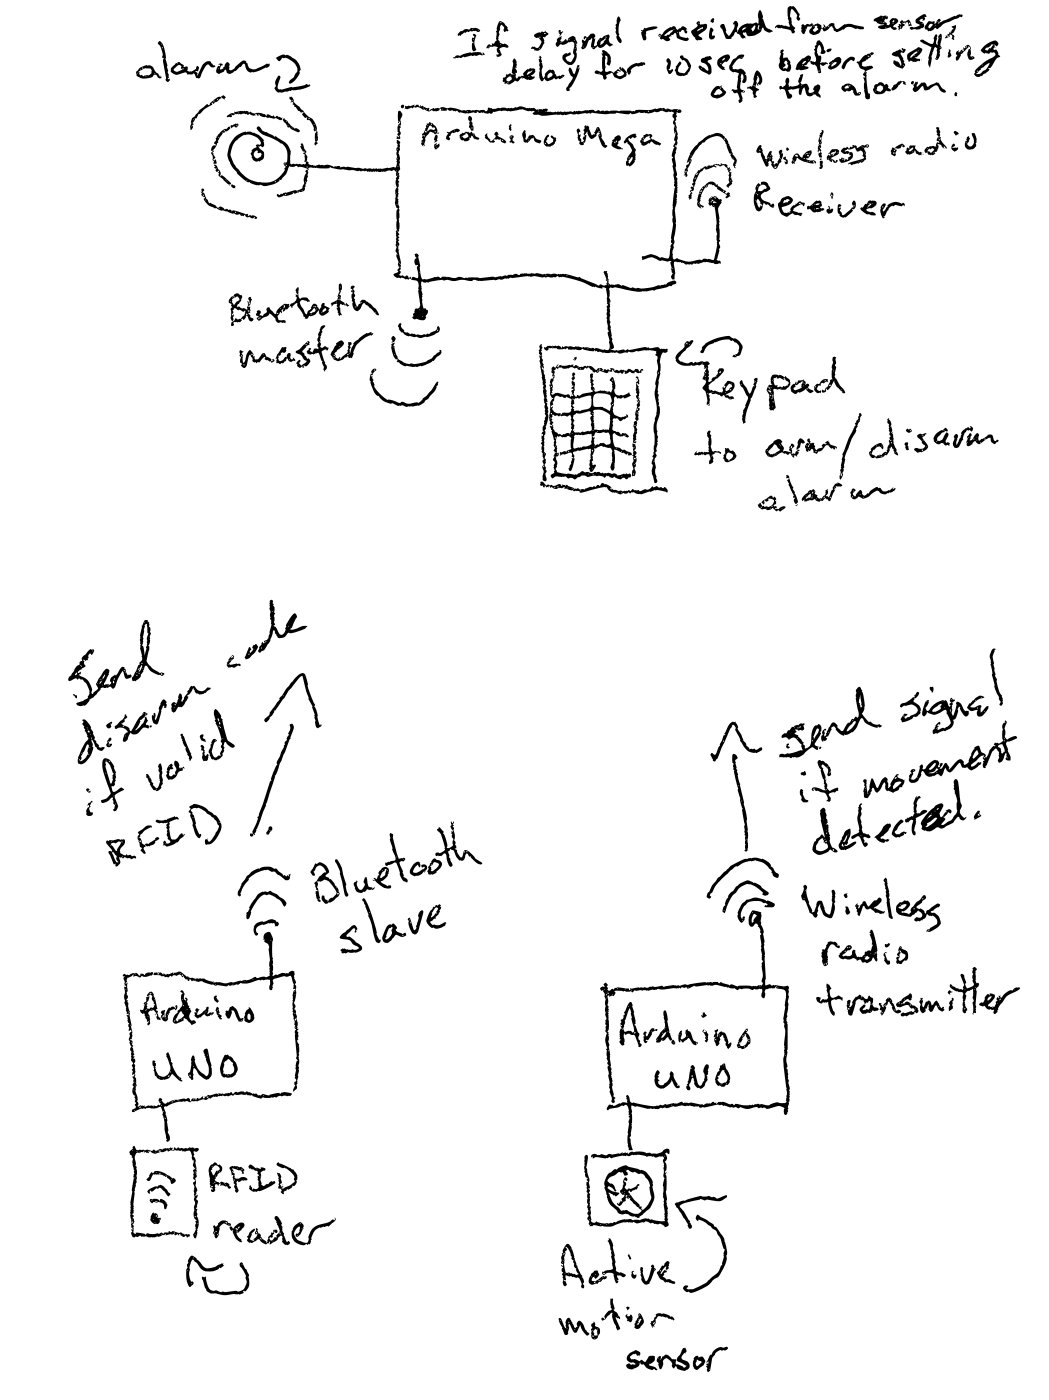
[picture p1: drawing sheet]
<svg xmlns="http://www.w3.org/2000/svg" width="157mm" height="210mm" viewBox="0 0 157 210" stroke-linecap="round" stroke-linejoin="round" font-family="sans-serif">
<path d="M104 203.1a1.84 1.84 0 0 0-.2 1.5v.2l.4 .2 .5-.2a1.31 1.31 0 0 0 .8-1.1 .64 .64 0 0 0-1-.5v-.2zM98.5 203.1a.56 .56 0 0 0 .1 1v.4l.2 .4a1 1 0 0 0 .4-1.1 .55 .55 0 0 1 .5-.5 .55 .55 0 0 1 .5 .3 .58 .58 0 0 1 .3 .9l.3 .3 .3-.3a1.3 1.3 0 0 0 1.6 .6 .76 .76 0 0 0 .5-.9 .76 .76 0 0 0-.8-.6l-.2-.1a.63 .63 0 0 1 .4-1l.1-.2-.1-.4-.1-.2h-.2l-1 1.8a1.08 1.08 0 0 0 .8 .6l.6 .3a.32 .32 0 0 1-.2 .3 .32 .32 0 0 1-.4-.2l-.6-.3-.2 .1a.46 .46 0 0 1-.1-.7l-.2-.1a.51 .51 0 0 1-.7-.4 .56 .56 0 0 0-.4-.3 .56 .56 0 0 0-.6 .2h-.1l-.2 .4-.1-.1a.22 .22 0 0 0-.1-.3zM94.2 202.6a.73 .73 0 0 0-.4 .8 .73 .73 0 0 0 .7 .6l.3-.1 .3 .2-.1 .2-.4-.1-.1 .1a.4 .4 0 0 0-.7 0 .4 .4 0 0 0 .4 .6l.3 .1 .3-.1a1.26 1.26 0 0 0 1-1 .3 .3 0 0 0 .5 .3 1.54 1.54 0 0 0 1.4 .8l.2-.1 .2 .2 .3-.1a1.23 1.23 0 0 0-1.2-.6v-.3a.75 .75 0 0 0 .8-.9v-.1a.78 .78 0 0 0-1.2 .5l-.3 .3-.5-.4-.3 .2a1.22 1.22 0 0 0-1.2-.2l-.2-.2a.44 .44 0 0 1 .4-.6l.5-.1 .1 .2a.31 .31 0 0 0 .3 .1 .31 .31 0 0 0 .2-.3 .79 .79 0 0 0-1.3-.2zM104.2 203.6l.2-.1 .6 .3-.3 .4a.32 .32 0 0 1-.5 .2l-.1-.3 .2-.4zM98.8 203.4v.2zM106.8 202.2l-.3 .6-.1-.1-.2 .2-.5 1h.1l.2-.1v.1v.2h-.2l-.1 .1 .2 .3h-.2l.2 .3-.1 .3 .2 .3 .2-.2 .1 .1a5.9 5.9 0 0 1 .5-2.3l.1-.1a1.2 1.2 0 0 1 1-.8h.3a.56 .56 0 0 0 .7-.4l-.2-.1-.4 .1a1.45 1.45 0 0 0-1.5 .5zM88.6 199.9h.2l.1 .2zM89 199l.1-.1a.47 .47 0 0 1 .3 .6v.4h-.4v-.3l-.2-.3zM83.7 197.3a1.78 1.78 0 0 0 .5 1.4l-.1 .2 .5 .9a.29 .29 0 0 0 .3 0 .29 .29 0 0 0 .1-.4l.2-.6-.1-.4v-.2l.3 .2 .3 .7a.39 .39 0 0 0 .6 .3l.4-.8 .2-.2a2.03 2.03 0 0 0 1 1.5l.3-.3-.6-.6a1.66 1.66 0 0 0-1-1.3l-.1 .1a.66 .66 0 0 0-.1 .8h-.1l-.2 .2-.7-1.2a.33 .33 0 0 0-.3-.4 .33 .33 0 0 0-.3 .4l-.2 .4 .1 .8-.2-.2-.5-1.2zM95.5 196.7l.1 .4-.5 .7v.2a.27 .27 0 0 0-.1 .4l-.1 .4a.53 .53 0 0 0 1-.3 .96 .96 0 0 0 .2-1.5l-.3-.4zM91.4 194.3v1.3a.3 .3 0 0 1 0 .5 1.13 1.13 0 0 0-.9 1.1v.2l-.2-.1h-.2l-.1 .2 .2 .2a1.39 1.39 0 0 0 .8-.8l.6-.4a3 3 0 0 0 .6 2.1v.1a.35 .35 0 0 0 .4 .4l.1-.2 .1 .1v-.3l-.7-1.5 .3 .1h.1l.2 .1a.35 .35 0 0 0-.2-.5 1.22 1.22 0 0 0-.7-.8l.2-.2-.3-1.2a.21 .21 0 0 0 0-.3 .21 .21 0 0 0-.2 0zM95.8 197.4l.2 .1-.5 .8-.2-.1 .3-.2-.1-.3zM85.1 197.8v.3zM88.8 197.8v.1a.45 .45 0 0 0-.3 .4 .45 .45 0 0 0 .1 .4 .35 .35 0 0 0-.1 .6l-.1 .2 .1 .3a.53 .53 0 0 0 .4 .7 .53 .53 0 0 0 .6-.6 .83 .83 0 0 0 .3-.9 .83 .83 0 0 0-.7-.5l-.1-.5-.1-.2zM98.1 196.8l.1 .2-.3 .3a.44 .44 0 0 1-.5 .5l.1 .1-.2 .2 .3 .6h.1l-.1-.1 .2-.1 .1 .2v-.3a.82 .82 0 0 0 .2-.9h.1a.6 .6 0 0 1 .9-.4l.6 .1 .1-.1 .3 .3h.1l.4 .2 .1-.1 .1 .2a.38 .38 0 0 0-.2-.6h-.2a3.3 3.3 0 0 0-2-.5zM93.7 196.8a.63 .63 0 0 0 .2 .7 .13 .13 0 0 0 0 .2 .13 .13 0 0 0 .2 0l.1 .2h.3l.2-.5-.1-.4-.2-.2-.3 .2h-.3l.1-.3zM30.2 191.1v.4l.2 .4a2.74 2.74 0 0 0 .7 1.5l.5 .2h.7a4 4 0 0 0 2.8 .1h.5a.71 .71 0 0 0 .8-.3v-.1h.2a1.27 1.27 0 0 0 .7-1.6l-.1-.6v-.3l-.9-1.8a.3 .3 0 0 0-.4 .1 .3 .3 0 0 0 0 .3l.2 .3a2.31 2.31 0 0 1 .7 1.8 1.27 1.27 0 0 1-1.3 1.8h-1.1a1.45 1.45 0 0 1-1.1 0 .55 .55 0 0 1-.7-.1l-.3-.1a.86 .86 0 0 1-1.2-.6l-.3-1.2 .1-.2zM104.3 181.8a.54 .54 0 0 0 .2 1v-.2a3.1 3.1 0 0 1 1.7 .9l.6 .5a1.73 1.73 0 0 1 .8 1l.2 .3 .3 .9a.89 .89 0 0 0 .3 .8l-.1 .4a4.3 4.3 0 0 1-1.9 3.9l-.3 .3a4.7 4.7 0 0 1-2.8 1.4l-.5-.1v-.1l.2-.2a.42 .42 0 0 0-.7 0 .42 .42 0 0 0 .2 .6 .35 .35 0 0 0 .5 .1l.2 .1a1.23 1.23 0 0 0 1.2-.2 4.8 4.8 0 0 0 2.4-1.7 1.93 1.93 0 0 0 1.3-1.4 2.7 2.7 0 0 0 .6-2 5 5 0 0 0-1-3.7l-.5-.8-.2 .1a1.73 1.73 0 0 0-1-.9zM99.1 189.4l-.5 .8-.3 .3a1.7 1.7 0 0 0 1 1.2l.3 .3 .4-.1 .9 .3 .1-.3-.3-.2a.66 .66 0 0 0-.9-.2l-.6-.4 .2-.3-.1-.1 .4-.2 .1-.3-.3-.1-.6 .6v-.2a1.69 1.69 0 0 1 .8-.9l-.1 .4a.27 .27 0 0 0 .4-.1 .27 .27 0 0 0 0-.3l.2-.6-.1-.2a.72 .72 0 0 0-.7 .7zM88.5 190.7l-.1 .2a.76 .76 0 0 0-.3 .8 .76 .76 0 0 0 .5 .6 1.77 1.77 0 0 0 1.2-.4l.5-.5a.29 .29 0 0 0 .4 0 .29 .29 0 0 0-.1-.4l-.1 .1-.2-.1-.6 .4a.95 .95 0 0 1-1.1 .3v-.2l.2-.4 .4 .3a.66 .66 0 0 0 .3-1.1v-.1h-.2a1.13 1.13 0 0 0-.8 .5zM84.7 186.3l-.3 .4a.54 .54 0 0 0-.1 .7l-.2 .3 .1 .1-.2 .4 .1 .5-.2 .3 .4 .3-.2 .2-.2-.1 .4 .3-.2 .2-.1 .3 .3 .3-.2 .2 .2 .3-.1 .2 .1 .5a.56 .56 0 0 0 .3 .8l.2-.2-.2-.5-.2-.1 .3-.1-.1-.7 .6 .2a.28 .28 0 0 1 .5 .1l.1-.1 .4 .2a.33 .33 0 0 1 .6 .2l.3 .8-.1 .1a.3 .3 0 0 0 0 .3 .3 .3 0 0 0 .3 .1l.1-.4-.2-.2a.66 .66 0 0 0-.1-1.1l.1-.1-.1-.1a8 8 0 0 1-1.1-2.6l-.1-.1a2.88 2.88 0 0 0-.9-2zM91.1 185.4v.1l-.2 .3 .4 .9a.46 .46 0 0 0 .2 .5v.9l.2 1.7a.87 .87 0 0 1-.8 .3l-.6 .3-.1-.1a.32 .32 0 0 0 .2 .5 1.04 1.04 0 0 1 1.4 0l.1 .3a1.18 1.18 0 0 0 .4 1l.2-.3-.2-.2h.2l.1-.1-.2-.4v-.2l.5 .1a.4 .4 0 0 0 .4 .2 .4 .4 0 0 0 .4-.3 1.45 1.45 0 0 0-1.2-.5l-.3-.2v-.3l-.2-.7 .1-.3-.3-1.6a.82 .82 0 0 1 0-.9l-.1-.2a1.15 1.15 0 0 0-.5-.8zM94.6 190.3l-.1 .2a.74 .74 0 0 0 .4 .9l.3-.2v-.4a.35 .35 0 0 1-.4 0 .35 .35 0 0 1 0-.4h.1l-.1-.2zM89.5 190.8v.1zM95.9 189.7l-.1 .4 .1 .5a.43 .43 0 0 0 .1 .6 .76 .76 0 0 0 .3 .9 .76 .76 0 0 0 1-.1l-.1-.1 .9-1.8a.32 .32 0 0 0-.2-.4l-.1-.3-.1-.1-.2 .1-.1 .1 .2 .2-.2 .4a2.91 2.91 0 0 1-.7 1.7 2.07 2.07 0 0 1-.4-2l-.3-.2zM89 190.8h.2zM88.9 190.9v.2zM84.6 186.7a1.14 1.14 0 0 1 .8 1.1l.2 .3-.1 .1a.37 .37 0 0 0 .3 .5l-.1 .2 .2 .2v.2a.65 .65 0 0 0 .4 .7 .73 .73 0 0 0 .3 .7h-.1a.46 .46 0 0 1-.6 0l-.4-.2-.1 .1-.3-.2-.4 .1-.1-.1a1.69 1.69 0 0 1-.1-1.4v-.5a.83 .83 0 0 1 .1-.8l-.1-.3a.35 .35 0 0 0 .3-.5zM28.6 188a1.1 1.1 0 0 0-.4 1 .48 .48 0 0 0-.1 .7l-.1 .2a3.3 3.3 0 0 0 .4 2.7l.5-.4v-.3l-.1-.1h-.1a1.51 1.51 0 0 1-.4-1.3l.1-.3a2.13 2.13 0 0 1 .4-1.7l.7 .5a1.9 1.9 0 0 0 2.4 1.3l.8-.3 .2-.3 .1 .1 .6-.5h-.2v-.2l-.7 .2a2.18 2.18 0 0 1-2.2 .3l-.9-1a1.36 1.36 0 0 0-1-.6zM36.2 189.2v.2zM84.2 188.7h.2zM28.9 188.2v.2zM84.3 187.7l.2-.2-.1 .3h-.1zM85.4 186.9l.1 .1zM44.1 183.5l-.3 .5a1.61 1.61 0 0 0 .2 1.8 1.61 1.61 0 0 0 1.7 .5l.1-.1 .3 .2v-.2a.38 .38 0 0 0 .4-.5 .21 .21 0 0 0 .1-.4 1.85 1.85 0 0 1 1.3-1.6l.5-.1 .1 .1 .5-.2 .2 .1 .5-.5a.59 .59 0 0 0 .5-.8h-.1a.17 .17 0 0 1 0 .2 .17 .17 0 0 1-.2 .1l-.1-.1-.9 .5a3 3 0 0 0-2.4 1.3l-.1 .3a.69 .69 0 0 0-.2 .8 .52 .52 0 0 1-.2 .6 .52 .52 0 0 1-.6-.1 1.45 1.45 0 0 1-1.3-1.5l.3-.5 .4-.3 .1 .1-.1 .3a.51 .51 0 0 1-.3 .7h-.2v.3a.6 .6 0 0 0 .7-.4l.4-.8a.57 .57 0 0 0-.2-.7 .57 .57 0 0 0-.8 .1zM37.6 184.2l-.6 .9 .1 .2a.38 .38 0 0 0 0 .5 .38 .38 0 0 0 .4 .2 1.15 1.15 0 0 0 1.1-.5h.2l.2 .4a.97 .97 0 0 0 .9 .3l.1-.1h.2l.2-.2-.1 .3 .2 .1 1-.7a.93 .93 0 0 1 .6-.7 .3 .3 0 0 1 .1 .5v.1a.72 .72 0 0 0 .8 .9l.4-.2a.34 .34 0 0 0-.2-.5l-.2 .2-.1-.1-.5-.9 .1-.3-.3-.5 .1-.4a.44 .44 0 0 1-.1-.6l-.4-.7a.4 .4 0 0 0-.6-.3h-.1a.57 .57 0 0 0 .3 .8l-.1 .1 .2 .4a1.03 1.03 0 0 1-.2 1.6l.1 .2h-.3l-.1 .2a.33 .33 0 0 1-.6 .2l-.1-.2a.21 .21 0 0 1 .1-.2 .21 .21 0 0 1 .3 0l.1-.1v-.2l.2-.3 .1-.2a.26 .26 0 0 0 .4 0 .26 .26 0 0 0 0-.3 .26 .26 0 0 0-.4 0l-.2 .1v.3h-.4l.1 .2-.4 .4v.3l-.2 .3 .1 .1-.2 .2a.48 .48 0 0 0-.5-.5l-.2-.1-.4-.8a.47 .47 0 0 1-.2-.6l-.3-.2 .1 .4-.2 .2v.3l.3-.1a1 1 0 0 1-.6 .9h.1v.2h-.2l-.4-.3 .3-.6-.1-.2 .5-.4 .1-.2h-.2zM40.8 185.7l.1 .1zM34.4 183.6v.3l.2 .3h.2h.1a2.12 2.12 0 0 0 1 1.7h.3l-.1-.3a1.55 1.55 0 0 1-.6-1.1 .45 .45 0 0 0 .5-.3l.1-.2a.77 .77 0 0 0 .4-.9l-.1-.1a1.59 1.59 0 0 0-1.5 .9l-.2-.3zM38.9 185.3l.2 .3zM19.9 171.6l-.1 .1 .1 .2-.2 .2a.51 .51 0 0 0-.3 .5 .51 .51 0 0 0 .4 .4l-.1 .2a.34 .34 0 0 1 .1 .6l.2 1.2 .1 .2-.1 .2 .1 .3-.1 .1v.2a2.15 2.15 0 0 1-.2 1.4 1.04 1.04 0 0 0 0 1l-.3 1.6 .1 .9-.1 1 .2 1.2-.1 .6h.2v.3v.1l-.2-.1 .2 .3-.2 .3 .1 .2 .2 .4h.2l.2-.1h.4l.3-.1 .2 .1h.4a.66 .66 0 0 1 .7 .1h.8l.5-.1h.1l.6-.3 .2 .1 .2-.2 .1 .1v.1l.8-.2 .1 .1a.39 .39 0 0 1 .6 .1l.3-.2 .2 .2 .1-.2 .2 .2-.1 .1 .1-.1a.37 .37 0 0 0 .7 .1l.2 .2 .4-.2v-.1a.22 .22 0 0 0-.4-.1l-.1-.1-.3 .1-.2-.2a.48 .48 0 0 0-.6 0l-.9-.3-.3 .1-.4-.1v.2h-.2a.44 .44 0 0 0-.6 .2l-.2-.2h-.1a.34 .34 0 0 1-.5 .1 2.58 2.58 0 0 1-1.6 0l-.2 .2-.2-.1-.9-.2h-.4v.2a.51 .51 0 0 1-.3-.7l-.1-.3 .1-.2-.2-.3h.2v-.1l.1-.2-.1-.5-.2-.1 .2-.3-.2-.2 .2-.3-.1-1.1 .2-1.7v-.3l.1-.2 .2-.8-.1-.1 .2-.4-.1-.9 .1-.6-.1-.5a.27 .27 0 0 0-.1-.4l.1-.3-.2-.5a.86 .86 0 0 1 .5-1.2l.2 .1 .6-.3v.3l.2-.2 .3 .2 .1-.1 .2 .1-.1-.3h.3a.8 .8 0 0 0 1.1 .3l.3-.1a1.38 1.38 0 0 0 1.1-.3l.2 .2 .4-.2 .3 .1 .7-.1 .3 .1 .4-.1v.2l1-.2 .3 .3 .1 .9 .2 .3h.1l-.1 .8 .2 .2-.1 .2 .2-.1-.3 .4 .1 .4-.1 .8 .3 .4-.3 .2 .2 .6-.1 .7 .1 1a.44 .44 0 0 0 .1 .6l-.2 .8 .1 .5a1.15 1.15 0 0 0 .3 1.5l-.2 .2a.25 .25 0 0 1 0 .4l.1 .4a1.15 1.15 0 0 1-.4 1.1l.2 .5 .1 .1 .3-.6v-.5l.1-.1-.1-.1 .3-.9-.1-.7-.2-.4v-1.2l-.2 .1 .2-.4v-.3a.5 .5 0 0 0-.1-.8l.2-.5-.1-.2-.2 .2-.1-.1 .2-.3-.1-.1a.56 .56 0 0 0 0-.9l-.1-.2 .1-.3v-.6l-.1-.1a.45 .45 0 0 0 .2-.7v-1.1a.8 .8 0 0 1-.1-.8l-.2-.5-.1-.2 .1-.3-.1-.3v-.2h.1a.36 .36 0 0 0 .5 0 .36 .36 0 0 0 .1-.4h-.5l-.4-.2-.2 .1-.2-.1-.4 .2-.9-.1-.2 .1-.2-.2-.3 .2-.3-.2-.1 .2a.13 .13 0 0 1 0 .2 .13 .13 0 0 1-.1 0 .13 .13 0 0 1-.1-.2v-.1l-.1 .1-.1-.2-.4 .2-.4-.1-.7 .2h-.1l-.7 .3-.3-.2-.3 .2-.7-.2-.2 .1-.4-.1-.7 .1-.3-.2-.3-.5zM44.5 184.8v.2zM26 184.5h.2l-.1 .2zM41 184.2v.1zM38.3 184.4h.2l-.1 .1zM45.2 183.8l.1 .1zM101 180.1v.2l.2 .4 .3 .2 1.4 2.2 .2 .7a.28 .28 0 0 0 .4 0v-.4l-.3-.5 .1-.1-.2-.2a6.3 6.3 0 0 0-1.4-2 1.74 1.74 0 0 1 1.6-.7l1.4-.3 .1-.1h.2a.7 .7 0 0 0 .8 .1 4 4 0 0 0 2.3 .1l.7-.5v-.3h-.2l-1.3 .5a.69 .69 0 0 0-.8-.2 1.42 1.42 0 0 0-1.1-.1 1.65 1.65 0 0 0-1.4 .1zM87.6 172.9l-.2 .3 .1 1a2.46 2.46 0 0 0 .1 1.5 .56 .56 0 0 0 .4 .7l-.2 .2 .2 .3h-.2v.3l.1 .8-.1 .4 .2 .2-.1 1.3 .1 .4-.1 .4 .1 .3v.3a.39 .39 0 0 0 .1 .7l-.2 .4 .1 .2a.41 .41 0 0 1 .1 .6l.2 .4h.3a.54 .54 0 0 1 .8-.1h.9a3.1 3.1 0 0 0 2.3-.4l.8-.2 1.6 .1a.8 .8 0 0 0 .9 0h.4a.81 .81 0 0 1 1 .1 .64 .64 0 0 1 .8 .1h.5h.2l.7 .3-.1 .1a.5 .5 0 0 0 .6-.2 .5 .5 0 0 0-.1-.7l.1-.1-.1-.4 .1-.6-.1-.5 .1-.2-.2-.6v-.8l-.2-1.1 .1-.2v-2.2a.32 .32 0 0 1 0-.5l-.2 .1v-.2a1.25 1.25 0 0 0 0-1.5 .74 .74 0 0 0 0-1.2l.3-.2 .3 .2 .1-.4a.49 .49 0 0 0-.4-.4 .49 .49 0 0 0-.5 .3 1.29 1.29 0 0 1-1.5 .4 .39 .39 0 0 1-.6-.1l-.4 .1a4.9 4.9 0 0 0-2.6-.1l-.2 .2h-.1l.1-.2-.7 .1-.2-.1-.4 .2a.45 .45 0 0 0-.6 0l-.5 .1-.5-.1a.6 .6 0 0 1-.9 .1l-.2-.1-.2 .2h-.3a.77 .77 0 0 0-1 .1l-.1 .2 .3-.1v.3a2.03 2.03 0 0 1 1.6-.1l.7 .1 .2-.2 .3 .2 1.3-.4h.6h.2h.2a.64 .64 0 0 0 .8-.2l.6 .1a1.92 1.92 0 0 1 1.6 .2h1l.3 .2 1-.2 .2 .1 .1 .2-.2 .3 .2 .6-.1 .6 .1 .7-.1 .4 .2 .4a4.4 4.4 0 0 0-.2 2.1l-.1 .6 .2 .5-.1 .7 .2 1.2-.1 .2 .1 1a3.1 3.1 0 0 1-2-.2l-.2 .1-.4-.2a1.55 1.55 0 0 0-1.1 .3l-.5-.1a1.2 1.2 0 0 1-1-.1h-.5a2.92 2.92 0 0 0-1.7 .5l-.3-.1-.2 .2-.1-.1a4.6 4.6 0 0 1-2.2-.2 .45 .45 0 0 1-.5 .2 .45 .45 0 0 1-.3-.3l-.2-.9 .1-.2-.1-.7 .1-.2v-.1h-.2l.1-1.8-.2-.3 .2-.3-.2-.4 .2 .1-.2-1 .1-.3-.3-1.3a.4 .4 0 0 0-.2-.5v-.1a2.93 2.93 0 0 0 .2-1.8zM32 183.5v.6a.62 .62 0 0 0 .1 .8 .37 .37 0 0 0 .3 .4l.4-.5-.1-.2 .1-.5a.85 .85 0 0 1 .9-.9l.5 .3 .4-.1-.1-.3h-.1h-.1a.97 .97 0 0 0-1.7 .1l.1 .1a.35 .35 0 0 1-.5 .2l-.1-.1zM94.1 187.6v.2l-.2 .1 .3 .5a.19 .19 0 0 0 .2 0 .19 .19 0 0 0 0-.3zM22.9 181.5l-.4 .7 .1 .1a.7 .7 0 0 0 .8 .9l.3-.1 .2-.2v-.2a.27 .27 0 0 0 .1-.4h-.4a.49 .49 0 0 0-.4-.7l-.1 .1zM95.5 197.4v.1zM91.1 175.7a2.09 2.09 0 0 0-.6 1.9v.2l.3 1.2a2.62 2.62 0 0 0 1.3 2l.2 .1a.96 .96 0 0 0 1.3 .6h.3a1.64 1.64 0 0 0 1.2 .4l.3 .2h.3v-.2l1-.8a2.78 2.78 0 0 0 1-3.3l-.1-.4 .1-.2a2.55 2.55 0 0 0-1.8-2.3l-1.8-.4a1.39 1.39 0 0 0-1.8 .4 .73 .73 0 0 0-.9 .4zM91.2 176.3l1-.6a.48 .48 0 0 1 .8-.2l.2-.1 .1 .2a.39 .39 0 0 0 .3 .4 .39 .39 0 0 0 .4-.2l-.3-.5 .3-.2a1.05 1.05 0 0 0 1.1 .3l.4 .3a.99 .99 0 0 1 1.2 .7 1.33 1.33 0 0 1 .5 1.3l.1 .9a1.53 1.53 0 0 1-.3 1.7l-.8 .8h-.1v-.2l-.1 .1v-.4h-.3a1.59 1.59 0 0 0-.8-1l-.9-1.2 .2-.2 .1 .1a.35 .35 0 0 0 .5-.2l.5-.1 .2-.3-.1-.1 .3-.2-.2-.2-.1 .1a1.33 1.33 0 0 1-1.2 .6h-.1a.36 .36 0 0 1-.5 0 .36 .36 0 0 1 .1-.5 .43 .43 0 0 0-.3-.6l.1-.1 .2 .1a.27 .27 0 0 0 .2-.4 .27 .27 0 0 0-.4-.1 .88 .88 0 0 0-.2 .9v.1l-.1 .2a.73 .73 0 0 1-.4 .8v.1a.69 .69 0 0 0 .7 .5l-.1 .2-.4 .3 .1 .4-.2-.1v.1l-.3 .4h-.1v-.2l-.1 .1a.33 .33 0 0 0 .1 .3 .33 .33 0 0 0 .4 0l.5-.6 .2-.1v-.2l.2-.3a.34 .34 0 0 0 .5 .1v.3l.5 .5 1.2 1a.78 .78 0 0 1-1.1 .6l-1-.6-.9 .1-.4-.5a2.86 2.86 0 0 1-1.4-2l-.1-.1h.2l.2 .1h.1l.3 .2a.49 .49 0 0 0 .7-.3 2.46 2.46 0 0 1-1.7-.8l.2-.2a1.85 1.85 0 0 1 1 .7l.1-.1v-.1a1.08 1.08 0 0 0-1-1 .4 .4 0 0 1-.3-.4 .4 .4 0 0 1 .3-.4zM22.5 179.5l-.1 .3 .4 .3a.43 .43 0 0 1 .7-.1 .85 .85 0 0 1 1.1 .9h.3l.2-.5-.2-.3v-.2l-.1 .1a.69 .69 0 0 0-.8-.5l-.1 .3a.74 .74 0 0 0-1.1-.3l-.2-.1zM88.1 181.3l.1 .1zM19.8 182.5l-.1 .1zM22.2 178.1l-.1 .2 .2 .3h.1v-.2l.1-.2 .2 .2a1.67 1.67 0 0 1 1.4-.6l.4 .5v-.1l.7 .9 .2-.2a.33 .33 0 0 0-.2-.5l-.2-.4a1.7 1.7 0 0 0-1-.6l-.5 .2a1.68 1.68 0 0 0-1.3 .5zM93 178.5h.2zM31.5 174.4a1.24 1.24 0 0 0-.2 1.2l.1 .9v.7l.1 .2v.3l.4 .3-.2 .1-.1-.1v.3a.36 .36 0 0 0 .5 0 .36 .36 0 0 0 .1-.4v-.6a.4 .4 0 0 1 .5 .2v-.1l.3-.3-.1 .4a.82 .82 0 0 1 .9 .1l.1-.1 .4 .4 .3-.2-.3-.2-.1-.3-.3-.2-.2 .1-.6-.2-.2 .2-.3-.2h-.1a.45 .45 0 0 1-.3-.5l.1 .1v-.3l.2-.1 .1-.4a.77 .77 0 0 0 .6-.6 .77 .77 0 0 0-.3-.8l-.3 .1-.3-.4a.35 .35 0 0 0-.5 .3zM37.3 174.4a.28 .28 0 0 0-.1 .3 .28 .28 0 0 0 .3 .2l.2 .2 .2-.1 .2 .2h.3l.2 .3-.1 .2 .2 .2-.2 .2 .1 .3-.1 .2 .2 .2v.5a.48 .48 0 0 1-.2 .6 .48 .48 0 0 1-.6 0l-.1 .2-.1-.4-.2-.1 .1-.1h-.2a.65 .65 0 0 0 .1 .7 .65 .65 0 0 0 .7 .1l.1 .1 .4-.2a2.44 2.44 0 0 0 1.7-.6l.8-.5-.1-.3-.3 .1-.1-.1-.6 .5-.1-.1-.2 .1a.33 .33 0 0 1-.4 .2 .33 .33 0 0 1-.3-.3 1.47 1.47 0 0 1 0-1.2v-.2a.4 .4 0 0 1 0-.4 .4 .4 0 0 1 .4-.1l.2-.2a.31 .31 0 0 0-.4-.4l-.3 .1v.2l-.5-.2h-.2l-.7-.4zM41.5 174l-.1 .4 .9 .4h.3a2.95 2.95 0 0 1 1.5 1.5l-.1 .3 .1 .2-.1 .1-.7 .6-1 .4h-.2l.3-.3h-.3l-.2-.3 .3-.3a1.04 1.04 0 0 1-.1-1 .48 .48 0 0 0-.7-.4v.2h.2a.21 .21 0 0 0 .1 .4l-.1 .2 .1 1a.26 .26 0 0 0-.1 .3 .26 .26 0 0 0 .2 .2h.1a.31 .31 0 0 1 .1 .5l.4 .3 .1-.1-.1-.2 .6-.3-.1-.1a.73 .73 0 0 0 .8-.4v-.2a.51 .51 0 0 0 .6-.1 .51 .51 0 0 0 .1-.6l.1-.2v-.2a1.02 1.02 0 0 0-.4-.9l-.2-.4-.2 .1-.3-.3h-.1l-.6-.3-.9-.3-.1-.2zM31.6 177.6h.3l-.3 .1zM34.4 174.7l.3 1.1-.1 .1h.3l-.1 .7 .2 .2v.3l.2 .2-.1 .4 .1 .3v.3l.2 .2 .3-.3-.3-.9a.33 .33 0 0 1 .3-.5v.2l.5-.3a.28 .28 0 0 0 .5-.1l.1 .1 .2-.2a.78 .78 0 0 0-1.2-.1h-.1a.44 .44 0 0 1-.5 0 .44 .44 0 0 1-.1-.5v-.2l-.4-.3h.3l-.3-.5 .9 .3a.44 .44 0 0 1 .5 .1 .44 .44 0 0 1 .1 .4h.3l-.1-.3 .1-.2a.4 .4 0 0 0-.4-.5h-.4a1.46 1.46 0 0 0-1.3 0zM22.5 175.6l-.2 .4 .1 .1-.5 .4 .2 .2h.3l.5-.9h1.1l.8 .4 .2-.1v.1a1.2 1.2 0 0 1 .6 1 .47 .47 0 0 0 .6-.2 .47 .47 0 0 0-.1-.6h-.3l-.6-.5a2.89 2.89 0 0 0-2-.6l-.3 .3-.2-.2zM32.1 176l.2 .1zM32.1 174.5a.56 .56 0 0 1 .8 .5l-.3 .3h-.3l-.3 .6h-.1l-.4-.7 .3-.2-.1-.1zM32.3 184.3l.1 .1h-.1zM32.5 177.3h.2zM32.9 175.3l-.1 .2zM93.7 178.9h.2l-.3 .3zM22.9 182.5h.1zM38.4 174.9l.1 .2zM86 198.9v.2zM88.5 191.1h.1zM93.4 178.4h.2zM93 172.7h.2zM19.8 172.2h.1zM25.4 172l-.1 .1zM90.3 147.3l.2 .3-.1 .1a.35 .35 0 0 0-.5 .1 .35 .35 0 0 0 .1 .5l.2-.1v.2a.69 .69 0 0 1 .3 .8l.2 .4-.2 .4 .1 .6v1.2l.2 .7-.2 .2v.4v.1l.2 .3a.42 .42 0 0 0-.1 .6l-.1 .2 .3 .4a2.22 2.22 0 0 0 0 2.2l-.2 .2 .1 .2v1.1a.72 .72 0 0 1 .1 .8l.2 .3a.46 .46 0 0 0-.1 .7l.1 .5a1.3 1.3 0 0 0 .1 1.2l-.1 .8 .2 .4-.1 .4 .4 .8-.1 .6 .2 .2a.32 .32 0 0 0 .3-.2 .32 .32 0 0 0-.1-.4l.2-.1-.3-.4 .1-.1-.3-1.2 .1-.2-.1-1-.2-.5 .2-.2-.1-.6v-.2l-.1-.3v-.2l-.2-1.2 .1-.4-.2-1.1 .1-.4-.2-.5 .1-.4-.1-.5 .1-.4-.2-.2 .2-.3v-.6l-.1-1.6 .1-1.2-.2-.3 .1-.6-.1-.6 .2-.2h.1v.2l.4-.2 .2 .1 .3-.5-.1-.3h.2l1.1 .1 .2-.1 .2 .1h.7l.2 .1 .4-.3 .2 .1 .6-.1 .3 .1 .2-.1h.9a.55 .55 0 0 1 .7 0l.7-.2a3.5 3.5 0 0 0 1.9-.1l1.1 .1 .1-.2 .1 .2 .2-.2 .5 .1 .2-.1 .2 .2 1-.4 .3 .1 1.6-.3 .9 .1a1.56 1.56 0 0 1 1.5 .2h.4l.3 .1h.1l.4 .2 .5-.1 .4 .3 .4-.2h.4a1.93 1.93 0 0 1 1.5 .2l.3-.2 .2 .1 .5-.1a.35 .35 0 0 1 .4 .1 .35 .35 0 0 1 .1 .4 .57 .57 0 0 0 .2 .9l.2-.5-.1-.4 .2-.5 .6-.1h.4a.56 .56 0 0 0 .6-.3l-.1 .3 .3 .1a1.07 1.07 0 0 1 1.2 .7l-.2 1.8 .1 .2-.2 1.1a.92 .92 0 0 0 0 .9 .36 .36 0 0 0 .1 .6 .67 .67 0 0 0 .1 .7l-.1 1.6a1.19 1.19 0 0 0 0 1.1l-.1 1.5a20.9 20.9 0 0 0 .4 4.7l-.1 1.7 .1 .3-.3 .2h-.7a2.12 2.12 0 0 0-1.7 .3l-1.5-.2h-.5l-.2 .2h-.3a5.7 5.7 0 0 1-2.4-.2l-.3 .2-.2-.2-.3 .1-.5-.2a.65 .65 0 0 0-.8-.1l-.4-.1-.3 .3h-.2l.1-.2a.28 .28 0 0 1-.5-.1 .83 .83 0 0 1-.9 .2l-.5 .3-.2-.1h-.3l-1.4-.3-1.1 .1-.3-.2-1 .3a.72 .72 0 0 0-.8 .1h-.4l-.2-.1-.4 .2h-.3l-.4 .1a12.7 12.7 0 0 1-3.8-.4l-.4-.2-.2-.7-.2-.3a.21 .21 0 0 0-.2 .1 .21 .21 0 0 0 .1 .3 .22 .22 0 0 0 .1 .3l-.1 .2 .1 .3a1.27 1.27 0 0 0-1.1 .1l-.1-.1-.9 .4-.2-.1h-.1a.4 .4 0 0 0-.4 0 .4 .4 0 0 0-.2 .4l-.1 .1 .2 .3 .2-.2 1.5-.3a.42 .42 0 0 1 .6-.2 .33 .33 0 0 1 .3-.1 .33 .33 0 0 1 .3 .2l.2 .7v.5l.1 .2-.1 .2 .1 .1v.2a.52 .52 0 0 0-.1 .7l-.2 1.3v1.9l.2 .6v.1l.4 .1 .1-.1 .1-.1-.3-1v-.5l-.2-.2 .3-.4-.1-.1 .2-1.2-.1-.4 .1-1.1-.1-.5 .1-.2-.1-.9 .6 .2 .2-.1 1.7 .4 .9-.1a.96 .96 0 0 0 1-.1l.2 .1 .5-.1a1.74 1.74 0 0 0 1.2-.2l.2 .1a2.68 2.68 0 0 1 1.7-.2h.5l.7 .2h.5l.1-.2 .2 .3 .4-.1a6 6 0 0 0 2.3-.4l.3 .1h.3l.3 .1h.1l.3 .1a.69 .69 0 0 0 .8 .1l.4 .1a.42 .42 0 0 1 .6 .1l.4-.2 .3 .2a3.2 3.2 0 0 0 2-.2l.4 .2 .9-.1 .3 .2 1.9-.4 .7 .3-.1 .5 .2 .5 .3-.2v-.1l.2-.3-.1-.6 .2-.5a.21 .21 0 0 1 .1-.4l-.1-.4 .1-1-.1-.3a.61 .61 0 0 0 0-.7l-.1-.4 .1-.2-.2-.4 .1-.6-.1-.7-.2-.2 .2-.2-.1-.3a3.9 3.9 0 0 1 0-2v-.2a18.7 18.7 0 0 0 0-4.3l-.1-.4 .2-.4-.1-.3 .1-.5a.46 .46 0 0 0 0-.6l.1-.4-.1-.4 .2-.7-.1-1a.38 .38 0 0 0 0-.6 .38 .38 0 0 0-.6 0l-1.7-.2a.34 .34 0 0 1-.5-.1l-.7 .2v-.5a12.8 12.8 0 0 0-.1-3.7l.1-.5-.2-1.6a1.89 1.89 0 0 0-.1-1.4 1.21 1.21 0 0 0-.3-1.4v-1.8l-1.2-.4a1.87 1.87 0 0 0-.4 2.5 .46 .46 0 0 0 .6-.4h.4a.31 .31 0 0 1 .1 .5 .56 .56 0 0 1 .3 .7l.2 .3-.1 .2 .2 1.4-.1 .7 .1 .8v.7a.39 .39 0 0 1 0 .6l.1 1.1a2.56 2.56 0 0 1-.1 1.6 .31 .31 0 0 1 .1 .4 .31 .31 0 0 1-.4 .2l-.1-.1-.4 .2-1.3-.1a2.62 2.62 0 0 0-1.5 .1l-1-.3-.2 .2-1.3-.5-.3 .2-.1-.1a.93 .93 0 0 0-.9 0l-.3-.1-.6 .1-.2-.1-2.4 .4a2.03 2.03 0 0 0-1.4 .1l-.9-.1-1.2 .2h-.1v.1l-.4-.2-1.1 .2h-.7l-.4 .2-1.4-.1-1 .2-.2-.1-.1 .3-.2-.3h-.5a1.61 1.61 0 0 0-1.6 .1l-.1 .1-.2-.1-.4 .3-.2-.1-.2-.6 .2-.1-.1-.2-.3-.2zM23.9 175.6l.1-.1v.2zM18.5 145.8l-.1 .2 .1 .2 .2-.1-.2 .3 .2 .6-.1 .5 .3 .1-.2 .1h-.1v.1a1.82 1.82 0 0 1 0 1.3l.1 .7-.1 .3 .3 .7-.1 .4 .2 .4-.1 .1h.3v.3h-.3l.2 .3v.4l.2 .5-.1 .2v.2l.1 .2v.5l.2-.1 .2 .2a.36 .36 0 0 0-.2 .6l-.2 .6 .2 .3-.1 .2 .3 .5a.5 .5 0 0 0 0 .8l-.1 .4 .1 .5a.9 .9 0 0 0 .2 .9l-.2 .3 .1 .1a.29 .29 0 0 1 .1 .3 .29 .29 0 0 1-.2 .2l.2 .3-.1 .5 .2-.1h.1l-.1 .4-.2-.1 .2 .5-.1 .2 .1 .2-.2 .4 .2 .3-.1 .1a.89 .89 0 0 0 .3 1.3l-.1 .1 .1 .2v.4l.1 .3-.1 .3 .2 .2-.1 .2-.6 .3a.25 .25 0 0 0 .1 .3 .25 .25 0 0 0 .3 0l1.1-.5 .6 .1 .2-.2h.3a2.12 2.12 0 0 0 1.7-.1h.1l.3 .8-.1 .4 .3 1.1v1.2l.3 1.2 .1 .1-.1 .2 .1 .2a.74 .74 0 0 0 .2-1.3l-.2-1.7 .1-.2-.6-2 .8-.3a2.82 2.82 0 0 1 1.9-.4l.2-.2 .3 .1a.43 .43 0 0 1 .6 0l.2 .1 .2-.2 .8 .1 .6-.3h.7l.5-.3 .2 .1a.89 .89 0 0 1 1-.2l.2-.2 .5 .1 .1-.1 .8 .1 .5-.2 .3 .1 .2-.2 .5 .1 1.3-.1 .2 .2h.3l.4-.1v.1l.1 .1 1.1 .3 .3-.2 .6 .1 1.2-.1 .3 .1 .5-.3 .2 .1 .4-.1h.4a.57 .57 0 0 0 .8-.3 1.88 1.88 0 0 0-1.6-.1l-.2 .1-.1-.1h-.4l-1.2 .4-.9-.2a.62 .62 0 0 1-.8 0l-.6-.1h-.1l-.4-.2h-.3l-.1-.2a.39 .39 0 0 1-.6 0l-.9 .2-.3-.1-.4 .3-.2-.2h-.1a2.36 2.36 0 0 1-1.6 .2h-.4h-.1l-1 .3-.2-.1-.4 .3-.2-.1v.2l-.1 .1-.1-.3-.5 .3-.1-.1v.2l-.3-.2-.2 .3v-.1l-.2-.1a.36 .36 0 0 0-.5 .3l-.2 .1a.3 .3 0 0 0 0-.4 .3 .3 0 0 0-.4 0l-.2 .1-.4-.1-.9 .2h-.4v.2l-.4-.1-.5 .3-.1-.1-.4 .3-.5-.5 .1-.2-.4-.1-.2 .3 .2 .3 .1 .2-.1 .3-.2-.2-.4 .3-.2-.1h-.7l-.2-.1-.4 .3-.2-.1 .1-.1h-.5h-.2l-.3 .2v-.6l-.2-.3a1.35 1.35 0 0 0-.2-1.3v-.8l.2-.2-.1-.5a.56 .56 0 0 0-.2-.8l.1-.8-.1-.6a.4 .4 0 0 0-.2-.6 .39 .39 0 0 0 .3-.4 .39 .39 0 0 0-.4-.4l.2-.2v-.1h-.2l.2-.3-.3-1 .1-.3-.2-.2 .1-.5-.3-.2 .3-.1v-.7a1.48 1.48 0 0 0-.2-1.2l.1-.1-.2-.8a.99 .99 0 0 1 0-1l-.1-.1 .1-.2-.3-.9v-.3l-.1-.3v-.1l-.2-.2a.59 .59 0 0 0 .1-.8v-.3l.1-.2-.1-.7 .1-.5-.3 .1 .2-.3a.41 .41 0 0 1 .3-.6l.4-.2 .2-.2h.1v.3l.4-.1a.54 .54 0 0 0 .8 0 1.5 1.5 0 0 0 1.4-.1l.3-.3-.1-.2-.8 .1-.4 .3-.1-.1h-.5v.1l-.1 .1-.5-.4-.7 .1a.82 .82 0 0 1-1.1 .1zM23.8 182.5h.1zM23.3 181.9l.2 .1v.1h-.2zM20.9 165.7l.1-.1v.3l-.2-.1zM93.7 195.7l.2 .4a.32 .32 0 0 0 .2-.5h-.2zM24.6 167.3l.2 .1h-.1zM23.2 179.8h.4zM24.1 165.5h.1zM100.4 165.4h.2zM98.8 190.1h.1v.2l-.1-.1zM25.7 164.9l.2 .1zM26.6 164.7h.1zM35.7 183.6h.2l-.2 .3zM39.4 163.9l.1 .2zM32.6 163.8h.2zM103.5 159.5l-.2 .3 .2 .1-.2 .1-.2 1.1a.87 .87 0 0 1-.2 .8l.1 .2-.2 .2 .1 .2-.2 .1v.2l.2 .3a.28 .28 0 0 0 .3 .1 .28 .28 0 0 0 .1-.4l-.1-.2a.49 .49 0 0 1 .2-.6 .56 .56 0 0 1 .3-.7l.2 .7a.72 .72 0 0 0 .6 .8 .62 .62 0 0 0 1-.5l.1-.3a.69 .69 0 0 0 .1-1l.3-.3-.1-.5a.62 .62 0 0 0-.1-.9 1.04 1.04 0 0 0-.4 1.5v.9l-.5 .7-.2 .1a5.6 5.6 0 0 1-.8-2.3 .61 .61 0 0 0-.3-.8zM19.9 163.2l.2-.1zM107.9 159.4l-.3 .6 .1 .2a1.57 1.57 0 0 0-.3 2.3h.3a.66 .66 0 0 0 1-.1 .54 .54 0 0 0 .5-.7 1.7 1.7 0 0 0-.5-1.7l-.2-.8zM98.4 160.2a1.08 1.08 0 0 0-.4 1.2 1.11 1.11 0 0 0 .5 1.4 1.11 1.11 0 0 0 1.4-.3l.5-.5 .1-.2-.1-.1 .2 .1a1.54 1.54 0 0 0 .8 1.1l.3-.2-.1-.3-.3 .1 .1-.2a2.87 2.87 0 0 1-.7-1.7l-.2-.2a.42 .42 0 0 0-.2 .6 1.85 1.85 0 0 1-.9 1.3 .46 .46 0 0 1-.6 .1 .46 .46 0 0 1-.2-.6h.1l-.3-.4 .2-.2-.2-.2a.42 .42 0 0 0 .3-.4 .42 .42 0 0 0-.3-.4zM23.1 145.6l-.1 .4h1l.2 .1h.3l.3 .2h.4l.3-.2 .2 .1 .2-.2h.7a.38 .38 0 0 1 .6 .1l.1 .2 .2-.2 .2 .4v.1h.3l.2 .2 .2-.1v-.2l.3 .3h.5a.89 .89 0 0 0 .9 .1h.3a9.7 9.7 0 0 0 3.1 .7h.4l.3-.2 .7 .1 .5-.2a.24 .24 0 0 0 .4 0l.2-.2a3.1 3.1 0 0 0 2.4-.3l.4-.1h.2l.2-.1 .3 .1h.9v.5a.84 .84 0 0 0 .1 1 .42 .42 0 0 0 .3-.6l.2-.5-.1-.5 1.4-.4 .3-.1 .4 .1 .4-.1 .2 .2 .4 1.1-.1 .6h.1l.2 .1a1.46 1.46 0 0 0-.3 1.5l-.1 .8 .1 .8-.1 .2 .1 .2-.1 .2 .3 1-.1 .5 .2 .2-.1 .1a.31 .31 0 0 0 .2 .5 .5 .5 0 0 0-.1 .7l-.1 .2 .3 3.1-.1 .2 .2 .4v.1h-.1l-.1 .5-.1 .6 .1 .2-.2 1.3a.35 .35 0 0 1 .2 .3 .35 .35 0 0 1-.3 .3v.3l.2 .2-.3 .5v.4l.2-.2a.52 .52 0 0 0 .3-.8l.1-.3v-.3l.3-1.6-.1-.6 .1-.7-.1-.5v-.6a2.89 2.89 0 0 0-.1-1.6l-.1-.4 .1-.3v-.1l.1-.8-.2-.3 .2-.3h-.2l.1-.8-.3-.8 .1-.2-.2-.6 .1-.1-.2-.5-.1 .1a.71 .71 0 0 0 0-1l.1-.3a2.78 2.78 0 0 0 .2-1.6v-.6l-.2-.3 .2-.2-.3-.6 .1-1.1h-.2a.55 .55 0 0 0-.8 .3l-.2-.1-.2 .1a1.1 1.1 0 0 0-1.2 .2h-.2l-.4 .2-.1-.1 .1-.2-.1-.3 .1-.7-.1-.5 .1-.4a8.4 8.4 0 0 1 0-3.4l-.4-.9-.2-.1a.78 .78 0 0 0-.8 1l-.1 .2 .2-.1v.4a.83 .83 0 0 1 .6 1.1l.2 1.6-.1 .6 .1 1.7a1.2 1.2 0 0 1-1.2 .2l-.7 .2-.3-.2-.2 .1a2.02 2.02 0 0 1-1.5 .4l-1.1 .2a.72 .72 0 0 1-.8 .1 3.3 3.3 0 0 1-1.9 0l-.7 .1v-.2l-.2 .1-.5-.2-.8-.4-.4 .1a3.5 3.5 0 0 1-2-.3l.1-.1-.2 .1-.2-.1a1.2 1.2 0 0 0-1.6-.5l-.2 .1h-.1v-.2l-.7 .3h-.1l-.3 .1-.3-.2v.1h-.2l-.3-.3zM22.9 158.8l-.1 .4 .2 .5v.5l.1 .3a1.12 1.12 0 0 0 1.4 1.1 1.21 1.21 0 0 0 1.3-.9l.9 .9a.48 .48 0 0 0 .6 .2l-.2-.2v-.2a3.3 3.3 0 0 1-1.3-2.1v-.2l-.2-.2a2.27 2.27 0 0 0-.5-1.4l-.1 .1a.98 .98 0 0 0 .1 1 1.88 1.88 0 0 1-.1 2.3 .99 .99 0 0 1-1.6-.6v-.3l-.2-.1 .2-.2h-.2l.2-.3v-.2l-.3-.2 .2-.1-.2-.1zM28.8 158l-.2 .7a2.44 2.44 0 0 1-.5 2v.2l.2 .4 .3 .2v.1h.3l.1-1.6 .1-.1 .2 .2a2.6 2.6 0 0 0 1.7 1.5 1.34 1.34 0 0 0 .6-1.9l.1-.2-.6-2.4a.41 .41 0 0 0-.6 .1 .41 .41 0 0 0 .1 .5v.3l.3 .4-.1 .2a2.48 2.48 0 0 1 .2 2.4v.1a2.99 2.99 0 0 1-1.9-2.6 .37 .37 0 0 0-.3-.5zM29.2 184.7l.1 .1zM24.2 172.1h.2zM25.2 161h.2l-.3 .2zM89.6 191.6l.1 .1h-.1zM108 160.2h.4l.1 .4a1.15 1.15 0 0 1 .1 1.5l-.1-.1a.68 .68 0 0 1-.7 .1 .68 .68 0 0 1-.4-.5l.2-.2-.2-.3 .1-.1h.1zM88.9 200.3h.2zM33.5 159h.1v-.1l.5-.4 .2 .1a1.09 1.09 0 0 1 .6 .9 .75 .75 0 0 1 .1 .9 .75 .75 0 0 1-.8 .4h-.5l-.2-.1h-.1l.1-.3a.63 .63 0 0 1 0-.8zM33.6 157.9l-.2 .4a2.89 2.89 0 0 0-.3 2.6l.2 .2a.32 .32 0 0 0 .4 .1 1.38 1.38 0 0 0 1.7-.5 1.38 1.38 0 0 0-.1-1.7l-.5-.6-.4-.3a.61 .61 0 0 0-.8-.2zM31 164.2h.2l-.2 .1zM23.8 172.2h.2v.2l-.3-.1zM44.5 156.8h.1zM111.7 154l-.5 .7a2.22 2.22 0 0 0-.7 1.3l-.1 .1 .1 .2h-.1a.34 .34 0 0 0 0 .4 .34 .34 0 0 0 .4 .1 .7 .7 0 0 0 1-.1l.1-.2a1.11 1.11 0 0 0 .1-1.7l-.4-.3 .3-.4-.1-.1zM111.4 156.5h.1l-.1 .3zM94.2 150l-.8 1.6 .1 .2-.2 .3v.1a.41 .41 0 0 1-.4 .4l.1 .4-.1 .1a.28 .28 0 0 0 .2 .4h-.3l.2 .4a.65 .65 0 0 0-.3 .9v.6l.2 .2a.48 .48 0 0 0-.1 .6 .48 .48 0 0 0 .6 .2v-1.6l.1-.1v.2l.2-.1a1.03 1.03 0 0 1 1 .1 .43 .43 0 0 1 .5 .6l.4 1-.1 .2a.29 .29 0 0 0 .4-.1 .29 .29 0 0 0 0-.4l-.2-.1 .1-.3a.51 .51 0 0 1-.2-.8v-.3a.87 .87 0 0 1-.4-.8l-.2-.5a.25 .25 0 0 0 .1-.4v-.2l-.3-1.2 .1-.1-.3-.9v-.3l-.1-.3zM101.8 154.3a1.47 1.47 0 0 0-.1 1.7l.1-.3 .4 .4 .8-.7 .2 .1a1.27 1.27 0 0 0 .9 1l.4-.4a1.42 1.42 0 0 1-1.1-1.4l-.1-.2-.4-.2 .1-.2a.36 .36 0 0 0-.4 .4v.2a.57 .57 0 0 1-.1 .6 .57 .57 0 0 1-.6 .2v-.1l.2-.6v-.5zM99.4 151.3l-.1 1 .2 .6a1.32 1.32 0 0 1-.7 1.7l-.2 .4a1.19 1.19 0 0 0-.4 1 .68 .68 0 0 0 .9-.4v.2a.45 .45 0 0 0 .6-.4l.3-.1 .2 .5 .4-.1a.32 .32 0 0 0 0 .5 .32 .32 0 0 0 .4 0 .4 .4 0 0 0 0-.4 .4 .4 0 0 0-.4-.2l-.3-.9-.2-.2 .1-.2-.2-.7a.97 .97 0 0 1-.1-1l-.2-1.2-.1-.2zM106.9 154.2l.2 .4-.3 .6h.3l-.2 .3v.3l.3 .7a.38 .38 0 0 0 .4-.1 .38 .38 0 0 0 0-.4l.2-.4-.1-.4h.1l.4-.3 .1 .4 .1 .2 .1 .3 .2 .2-.1 .4 .2 .4 .3 .2a.89 .89 0 0 0 .3-1l-.4 .3a2.33 2.33 0 0 0-.7-1.8 .52 .52 0 0 0-.6 0 .52 .52 0 0 0-.3 .5l-.1 .2v-.7l.1-.2v-.3zM100.8 156.1h.1zM96.4 154.5a.38 .38 0 0 0 .1 .6h-.2l.1 .4a.33 .33 0 0 0 0 .5 .33 .33 0 0 0 .5-.1l-.3-.2 .2-.1 .2 .1a1.54 1.54 0 0 0 .6-1.1 .72 .72 0 0 1 .7-.3v-.3h-.1l-.3 .2v-.2a.55 .55 0 0 0-.7 .5l-.3 .5-.2 .1a.3 .3 0 0 1 .1-.5l-.3-.2zM108.3 159.3v.2zM94.1 178.9h.1zM112 155.6l.1-.1v.2h-.1zM107.1 155.5l.1 .2h-.2zM105.7 155.3v.2zM111.4 154.8h.3l-.1 .3a.8 .8 0 0 1 0 1.2l-.1 .1a.4 .4 0 0 1-.4 .2 .4 .4 0 0 1-.4-.3l.1-.1h-.2a.76 .76 0 0 0 .5-.8l.4-.4zM105.2 154.2l-.1 .2 .2 .2 .3 .6-.1 .2 .2 .2-.2 .2 .3 .2a1.5 1.5 0 0 0 .1-1.3l-.3-.5v.3h-.1l-.2-.1 .1-.3zM102.8 155.1h.2zM94.9 154.5h.2l-.2 .2zM97.6 154.3l-.1 .1zM99.9 154.4h.1zM94.2 150.9l.3 .7-.1 .1 .2 .6-.1 .2 .4 1.8-.3 .3v-.1a1.01 1.01 0 0 0-1.1-.1l-.1-.2a.48 .48 0 0 1 0-.6l.2-.5-.1-.4zM19.6 156v.1zM44.3 153.7v.2zM93.4 178.6h.1zM22.2 148.7l-.2 .3 .1 .1a.4 .4 0 0 1 .7 .1l-.1 .4 .3 .5v.1l.2 .2-.3 .4-.1 .1-.2-.1a.35 .35 0 0 1-.6 0v-.1a.39 .39 0 0 1 .1-.5h-.1v-.1l.2-.3 .2-.6a.4 .4 0 0 0-.5 .4l-.1 .3a.29 .29 0 0 0-.2 .4l.1 .2h-.2a.63 .63 0 0 1-.1 .7l-.4-.1a.41 .41 0 0 0 .4 .6l.2 .1 .2 .6 .2 .3v.3l.2-.2v.1a.28 .28 0 0 0-.1 .3 .28 .28 0 0 0 .1 .3l.3-.3-.1-1.2a.39 .39 0 0 1-.2-.5 .39 .39 0 0 1 .6-.2l.1-.2a1.2 1.2 0 0 1 .6 1 .41 .41 0 0 0 0 .4 .41 .41 0 0 0 .4 .2l.1-.1v-.3h-.1l-.2-.3-.2-.4 .1-.3-.3-.1 .3-.3-.4-1.5-.2-.3a.42 .42 0 0 0-.2-.6 .42 .42 0 0 0-.6 .2zM27.1 148.3l-.1 .1 .3 .3a1.44 1.44 0 0 0 0 1.6l-.2 .4h-.1l.1 .1-.5 .5v.2a1.55 1.55 0 0 0-.7 1.5l.1 .1a.91 .91 0 0 0 1.1-.2l.4-.2v-.3a1.09 1.09 0 0 1 .8 .6l.4 .4 .6-.3a.46 .46 0 0 0-.7-.4 .91 .91 0 0 1 0-1.3l-.1-.3v-.1l-.3-.2 .1-.2-.3-.7a.34 .34 0 0 0 .1-.3 .34 .34 0 0 0-.4-.3l.2 .4a.59 .59 0 0 1-.3-1v-.1a.37 .37 0 0 0-.5-.3zM37.2 150.8v.2a1.13 1.13 0 0 0-.6 1 .75 .75 0 0 0 .6 1.1 .75 .75 0 0 0 .8-1v-.1a2 2 0 0 0-.7-1.2zM26.2 152.6l-.2 .4zM33.8 151.3l-.1 .1 .1 .1a.74 .74 0 0 0 .5 1 .97 .97 0 0 0 .3-1.2 .3 .3 0 0 1 .5 .1l.6 1.4a.41 .41 0 0 0 .6-.1l.1-.3h-.2a.35 .35 0 0 1-.4-.3 1.87 1.87 0 0 0-1-1.5l-.3 .2-.1-.1-.3 .6-.1-.1zM44.2 152.5h.1v.2l-.2-.1zM24.2 151.4l-.1 .2 .2 .2-.1 .2a.65 .65 0 0 0 .1 .6 .65 .65 0 0 0 .6 .2l.2-.2a1.68 1.68 0 0 1 .5-1.4l.5-.2 .2 .2a.44 .44 0 0 0 .1-.7l-.2 .1 .1 .4a.51 .51 0 0 0-.9-.2 1.29 1.29 0 0 0-.6 1.3l-.1 .2-.1-1.1zM20.8 172.4h.1zM32.5 150.7a1.12 1.12 0 0 0 0 1.1v.2l.2-.1a.47 .47 0 0 0 .4 .7l.1-.1-.2-.2 .2-.2-.5-.4v-.1h.2l-.2-.5 .1-.2zM26.9 151.5l.2-.1h.1v.2l.3 .4a1.34 1.34 0 0 1-.8 .6v.1l-.2 .2-.2-.4zM24.8 175.9h.1zM26.8 161.4h.1zM105.2 151.6a.18 .18 0 0 1 0 .3 .18 .18 0 0 1-.3 0l.2 .4a.62 .62 0 0 0 .7-.3l-.3-.3v-.1zM31.8 177.1h.2zM29.4 150.9l-.2 .3 .2 .3h-.3v.5a.49 .49 0 0 0 .8 .3l.7-.5a.56 .56 0 0 0 .5 .3 .56 .56 0 0 0 .5-.3v.2l.3-.2 .1-.3h-.1l-.3 .2v-.2l-.5 .3-.1-.1 .2-.4v-.6l-.3 .1-.1 .3-.3 .2a1.01 1.01 0 0 1-1 .5l.4-.7zM22.1 152.2h.2zM134.2 150.2a.34 .34 0 0 0 0 .4 .34 .34 0 0 0 .3 .1l.2 .1 .9-.4a.76 .76 0 0 1 .7 .5l.2 .1 .1-.1 .3 .3-.1 .1a.26 .26 0 0 1-.4 .1l-1 .3a.32 .32 0 0 0-.5 0 .32 .32 0 0 0 0 .4l.5-.1a.56 .56 0 0 0 .8-.2 .52 .52 0 0 0 .7-.3 .29 .29 0 0 0 .5 0 .29 .29 0 0 0-.1-.4l.1-.1-.2-.2-.7-.4a.65 .65 0 0 0-.6-.5 .65 .65 0 0 0-.6 .3h-.1a.83 .83 0 0 1 .8-.6l.2 .2 .2-.3a.59 .59 0 0 0-.1-.8h-.1l-.2 .2a1.7 1.7 0 0 0-1 .8zM123.7 147.2v1l.2 .6-.1 .2a.34 .34 0 0 1 .1 .5 .34 .34 0 0 1-.4 .1 .51 .51 0 0 0-.8 .3l.1-.5-.1-.1a.33 .33 0 0 0-.4 0 .33 .33 0 0 0-.1 .3l.2 .3a.62 .62 0 0 0 .8 .1l.4 .1 .3-.1h.1l-.1 .2a2.3 2.3 0 0 0 .9 1.8l.1-.2a.49 .49 0 0 0-.2-.5l-.1-.4a1.42 1.42 0 0 1-.1-1.2 .46 .46 0 0 1 .6 0 .87 .87 0 0 1 1 .1v-.5h-.1l-.5-.3-.2 .1a.63 .63 0 0 1-1 0l-.1-.3a.75 .75 0 0 1 .2-.9l-.3-.6zM44 151.7l.2 .1zM32 176.9h.2v.2zM147.7 148.9l-.4 .5a.55 .55 0 0 1-.6 .7l-.1 .1a.43 .43 0 0 0 .7 .3 1.12 1.12 0 0 0 .9 .6v-.1l.2 .2h.4a.32 .32 0 0 0-.1 .3 .32 .32 0 0 0 .2 .3l.4-.4-.1-.1 .1-.1a2.26 2.26 0 0 1 .9-1.4 2.54 2.54 0 0 1 1.7-1.3l.7-.5a.22 .22 0 0 0-.1-.2 .22 .22 0 0 0-.3 0l-.3 .1-.5 .4a1.65 1.65 0 0 0-1.4 .9l-.2 .1-.1-.1v-.2h-.2v.4l-.2-.2-.1 .2-.1 .2 .2 .1-.1 .1a.32 .32 0 0 0-.1 .5l-.3 .4h-.3a.27 .27 0 0 1-.5-.1h-.1v-.3a2.48 2.48 0 0 0 1-1.2l-.1-.3h-.2l-.1-.1h-.4l.1 .3-.3-.2zM142.2 147.4a.96 .96 0 0 0 .7 .9l.4 .1 .2 .1h.5a.7 .7 0 0 1 .1 .8l.1 1.4a.57 .57 0 0 0 .3 .9l.1-.1a.47 .47 0 0 0-.1-.8l-.2-.8 .3-.7v-.2l-.1-.1a.51 .51 0 0 1 .6-.6l.5-.3v1a.43 .43 0 0 0 .1 .6v.2a.44 .44 0 0 0-.1 .7l-.1 1.2 .2 .2v-.2l.1-.1h.3v-.8a3.9 3.9 0 0 1 0-2l.1-.4a.52 .52 0 0 1 .3-.8v-.1a.24 .24 0 0 0 0-.3 .24 .24 0 0 0-.3 0l-.2-.5v-.5a1.42 1.42 0 0 1 .2-1.1l-.3-.4-.4 .2 .1 .2-.1 .4 .2 .3-.2 .4 .1 .4a.49 .49 0 0 0 .1 .6 .76 .76 0 0 1-.8 .7l-.2 .1-.2-.5-.1-.2 .2-.2-.3-.8a.3 .3 0 0 0-.1-.5 .3 .3 0 0 0-.5 .2l.6 1.4-.2 .4v.4l-.3-.2a.35 .35 0 0 1-.5-.1l-.1 .1-.6-.4-.3-.3zM126.8 149.8l-.1 .1 .1 .4-.1 .2 .2 .8a.46 .46 0 0 0 .1 .6 .46 .46 0 0 0 .5 0l.5-1.7a.55 .55 0 0 1 .4-.6 .55 .55 0 0 1 .6 .2l.2-.1v.1l.2 .3-.1 .1h.1l.3-.2 .2 .1 .2-.3a.57 .57 0 0 1 .1 .8l-.1 .5h-.2a.33 .33 0 0 0-.5 .1h-.2l-.1-.1a.52 .52 0 0 0 .4-.7h-.4v.1a.64 .64 0 0 0-.3 1l.1 .1a.94 .94 0 0 0 1 0 .52 .52 0 0 0 .7-.4l.3 .1 .5-.1 .1-.2-.4-.2a.6 .6 0 0 1-.4-1 .44 .44 0 0 0-.4-.6l-.2-.2-.2 .3v.1a.47 .47 0 0 1-.4 .1 .47 .47 0 0 1-.4-.4l-.2 .1a.29 .29 0 0 0-.2-.3 .29 .29 0 0 0-.3 .2l-.3 .1-.6 .8a.51 .51 0 0 1-.4 .7l.1-.5a.34 .34 0 0 0-.1-.5zM90.8 151.4v.1zM25.7 176.4v.2zM35.5 174.8l.1 .1zM137.7 149.4l.1 .2a.49 .49 0 0 0 0 .8 1 1 0 0 0 .3 1.3l.3-.2a.36 .36 0 0 0 .1-.6l.1 .1 .3-.7 .1 .1-.1 .3 .1 .1a.39 .39 0 0 0 .1 .5 .39 .39 0 0 0 .4 .1l.4-.8 .2-.1h.1a1.02 1.02 0 0 0 .8 .9l.3-.3-.1-.1 .1-.2-.2-.1-.2 .2-.3-.4-.1-.2 .1-.1h-.1l-.3-.4-.3 .1-.4 .6-.2-.6-.2-.1-.5 .1-.4 .8a.59 .59 0 0 1-.1-.9v-.1h-.2l.2-.3zM22.7 151l.1 .1zM144.3 150.9h.2l-.2 .2zM142.5 149.4v.3a.48 .48 0 0 0-.3 .8l-.2 .2v.5l.1 .1 .5-.3-.1-.6 .1-.3-.1-.1 .2-.2v-.3l-.1-.2zM131.5 150.2v.1a.66 .66 0 0 1 .2 .8l.2 .2a.47 .47 0 0 0 .1 .7l.3-.5a.87 .87 0 0 0 .2-.8l-.2-.2a.43 .43 0 0 0 .6-.5h.2l.3 .5 .2 .1a.85 .85 0 0 0 1.1 1l.1-.1a.33 .33 0 0 0-.2-.3 .33 .33 0 0 0-.4 .1l-.3-.5a.89 .89 0 0 0-.4-.8 .45 .45 0 0 0-.4-.6 .45 .45 0 0 0-.5 .5l-.1 .2a.5 .5 0 0 0-.2 .7l-.3-.1 .1-.2-.3-.1 .1-.1-.1-.1zM21.8 151.2l.2-.1-.2 .2zM148.5 150.8l.1 .1zM27.1 152.5v.2zM140.4 150.6h.1zM93.9 150.6h.2zM24.1 184.8v.1zM27.4 150.5h.1v.1zM149.3 150.1v.2zM21.8 150.1v.2zM32.1 149.1a.66 .66 0 0 0 .4 1l.3-.3a.65 .65 0 0 1-.4-.8zM133.3 149.7v.2zM149.6 149.5h.2l-.2 .3zM147.9 149.3l.4-.2a.52 .52 0 0 1-.5 .7v-.2zM90.8 149.4v.1zM132.9 149.5h.2zM20.2 176.2v.2zM88.7 199.1v.1zM88.9 191.9h.3l-.3 .1zM142 148.3l-.2 .2 .3 .4 .2-.1-.1-.2 .4-.1-.5-.3zM90.7 148.8l.2 .1-.2 .1zM91.6 148.8h.2zM22.4 148.7h.3l-.3 .1zM90.9 148.6h.2v.1zM91.1 157.2l-.1 .1zM90.8 148.5h.2zM151.8 148.1v.2zM44 148.4h.2zM90.5 148v.2zM145.8 148.1l.1 .1zM144.3 148.2h.2zM94.5 148.1l.1 .2zM92.4 147.9v.1zM116.4 147.8h.1zM142.3 147.7h.2zM113.7 147.7h.1zM102.9 147.8h.2zM101.7 154.8l.1 .1zM103.4 160.2v.2zM99.1 154.6l.1 .1zM32.2 147.3l.1 .1zM29.5 183.2h.1zM104.2 156.1h.1l-.1 .1zM29.2 146.7h.1zM145.9 147.8h.2zM23.1 149.5v.1zM20.2 145.8h.1zM26.9 145.7h.2zM23.6 145.7l.2 .1h-.2zM20.2 161.9v.2zM123.9 141l-.3 .5a.45 .45 0 0 1-.5 .6l-.1 .1 .1 .2a.36 .36 0 0 0-.1 .5l-.1 .2 .2 .5a.82 .82 0 0 0 .4 1l.4-.3v-.9a2.57 2.57 0 0 1 .4-2h.5l.5 .4 .3 .1v-.4l-.3 .1a.48 .48 0 0 0-.1-.5 .48 .48 0 0 0-.6-.1l-.4-.1zM123.6 144.1l.2 .2-.2 .1zM134.7 141.6a.67 .67 0 0 0-.2 .8l-.2 .3a.34 .34 0 0 0 .2 .5l-.4 .2 .1 .3a.33 .33 0 0 0-.1 .3 .33 .33 0 0 0 .3 .2h.1a.38 .38 0 0 0 .6-.2l.3-.3 .1 .1a.77 .77 0 0 0 .3-1.2 .77 .77 0 0 0-.6-.5l-.3-.1 .1-.2-.1-.1zM126.7 141.6l-.4 .6-.6 .5-.1 .3a.59 .59 0 0 0 .8 .5 1.49 1.49 0 0 0 1.4-.1l.4 .3v.1a.41 .41 0 0 1 .7 .1 .31 .31 0 0 0 .6 .1l.1 .1a.43 .43 0 0 0 .6-.2l.2-.1 .3-.5 .5 .6a.42 .42 0 0 0 0-.6v-.5a7.7 7.7 0 0 0-.7-3.6l-.3 .1 .1 .1-.2 .2 .2 .1-.2 .2a1.83 1.83 0 0 1 .3 1.4l.2 .2-.3 .9-.1-.1a.47 .47 0 0 0-.5 .2h-.2a.89 .89 0 0 1-.6 .7h-.3a.35 .35 0 0 1-.4 0 .35 .35 0 0 1-.1-.4l-.1-.4v-.1l-.1-.1h-.2l-.2 .2a.62 .62 0 0 1-.9 .7h-.4l-.1-.1 .8-.8a.41 .41 0 0 0 .6-.2 .41 .41 0 0 0-.3-.5 .41 .41 0 0 0-.5 .1zM132.4 142.6a.68 .68 0 0 0 0 .8l-.1 .4 .3 .4 .3 .2a.36 .36 0 0 0 .3-.3 .36 .36 0 0 0-.1-.3h-.2l-.5-1.1h.3l-.2-.2zM38.9 176v.2zM129.4 143.1l.1 .2zM134.6 142.3h.1l.4 .4a.42 .42 0 0 1 .4 .4 .42 .42 0 0 1-.3 .4l-.5 .3-.2-.2a.63 .63 0 0 0 .1-.8l.2-.2zM130.2 142.7h.2zM51.2 139.8l-.4 .5a1.98 1.98 0 0 0 1.4 .4l.3 .2 .4 .5a.8 .8 0 0 1 .8 .6 1.09 1.09 0 0 1-1 .1h-.8h-.2a.61 .61 0 0 0-.7 .1l.1 .2v.1a.3 .3 0 0 0 .4 .1l.3 .1a.34 .34 0 0 1 .5-.1l.7-.1a1.01 1.01 0 0 0 1.2-.6 1.38 1.38 0 0 0-.9-.9l-.9-.8h-.4l-.2-.1 .1-.2 .9-.9 .2-.1 .1 .2v.4v.1l.2-.1v-.3h.2l-.1-.1a.53 .53 0 0 0-.3-.6 .53 .53 0 0 0-.6 .3zM132.5 141.3a.31 .31 0 0 0-.1 .3 .31 .31 0 0 0 .3 .2l.2-.1a.33 .33 0 0 0 .1-.5l-.3 .2zM58 138.6l-.3 .4a2.45 2.45 0 0 0-.4 1.8 .73 .73 0 0 0 1.3-.1l.6-.8 .4 .2a.76 .76 0 0 0 1.2-.2l-.2-.3-.4 .2-.8-.4-.2-.2 .2-.2a.76 .76 0 0 0-.6-.7l-.2 .1h-.3zM54.3 134.6l-.1 .1 .5 .8-.1 .1 1.1 3.3a4.8 4.8 0 0 0 .7 2.2 .35 .35 0 0 0 .4 0 .35 .35 0 0 0 .1-.5l-.1 .1-.3-.6a20.5 20.5 0 0 0-1.9-5.6l-.2-.1zM58.2 139l.5-.2-.1 .5a1.01 1.01 0 0 1-.9 1.3v-.2l.2-.2-.1-.1zM60.1 140h.3zM61.1 137.5l-.1 .1 .2 .3a2.31 2.31 0 0 0 .6 1.8l.3 .2 .1-.1a1.8 1.8 0 0 0 .6-1.3l.5-1.9v-.3a.66 .66 0 0 0-.7 .8 1.52 1.52 0 0 1-.2 1.1v.1a.38 .38 0 0 0-.1 .6 .33 .33 0 0 1-.4 .3l-.5-1.8h-.2zM129.7 143.1h.1l.3 .3a.43 .43 0 0 1-.7 .1zM134.4 135.3a.98 .98 0 0 0-.3 1.1 .98 .98 0 0 0 .9 .6l1.3 .2 .9-.6 .2-.3a1 1 0 0 1 .6 .8 .58 .58 0 0 1-.8 .2l-.2 .1a.29 .29 0 0 0-.1 .5 .29 .29 0 0 0 .5-.1l.1 .1a1.26 1.26 0 0 0 1.2-1.1l.4 .3a.91 .91 0 0 1 .9 .3 .91 .91 0 0 1 .1 1l-.9 .5-.2 .2h-.1l-.3 .3a2.31 2.31 0 0 0 2.2-1.2 1.55 1.55 0 0 0-1.1-1.6h-.2l-.2-.1 1-.7a.3 .3 0 0 0 .4-.4 .3 .3 0 0 0-.5-.1l-1.3 .9a.35 .35 0 0 0-.3 .4l-.1 .1-.1-.1a.81 .81 0 0 0-1-.6l-.2-.2 .4-.4a.57 .57 0 0 0 .4-.5l.6-.4-.2-.5h-.2l-.5 .7-.6 .4-.4 .6a.71 .71 0 0 0-.4 .9h-.1l-.2 .3-.6-.3-.3 .1-.2-.2 .1-.1a1.41 1.41 0 0 0 1.2-1.2l-.3-.3-.2-.1a.49 .49 0 0 0-.7 .2h-.3zM64.9 135.7l-.2 .3a2.98 2.98 0 0 0-.9 2l.1 .2a1.09 1.09 0 0 0 1.1 .7 1.72 1.72 0 0 0 1.4-.2l.3-.2-.1-.2 .2-.1-.3-.2a1.67 1.67 0 0 1-1.6 .4h-.3l-.2-.4 .6-.5a.17 .17 0 0 0 .2 0 .17 .17 0 0 0 0-.3l.5-.4 .1-.4-.1-.1 .3-.4-.2-.3h.2l-.2-.3a.32 .32 0 0 1-.5 .2l-.3 .3zM38.2 138.4l-.2 .4a1.14 1.14 0 0 0 .4 1.2l.2-.1-.1-.2a.67 .67 0 0 1-.1-.8 .67 .67 0 0 1 .6-.4l.3-.1h.2l.7-.2h.7a.29 .29 0 0 1 .2 .1 .29 .29 0 0 1 0 .3 .42 .42 0 0 0 .5 0 .42 .42 0 0 0 .1-.5l-.2-.1h-.2v-.2a1.31 1.31 0 0 0-1.6 .1l-.2 .1a1.04 1.04 0 0 0-1.3 .4zM61.4 137.9v.3zM61.3 137.6v.2zM120.3 132.5l-.1 .1a2.29 2.29 0 0 1-.3 1.6l.2 .5 .3 .1 .7 1.6a.33 .33 0 0 0 .3 .4l.3 .2a.35 .35 0 0 0 .5 .3 .35 .35 0 0 0 .1-.6l.1-.3a1.26 1.26 0 0 1 .3-1h.1a2.07 2.07 0 0 0 .5 1.6 1.6 1.6 0 0 0 1.2 .4 2.66 2.66 0 0 0 .3-2.1l.2-.4-.1-1a.49 .49 0 0 0-.3-.7 .39 .39 0 0 0 0 .6l-.1 .7a3.5 3.5 0 0 1-.3 2.3 .8 .8 0 0 1-.8-.7v-.2l-.4-1a.59 .59 0 0 0-.7 .1 .59 .59 0 0 0-.1 .6l-.4 .9h-.3a2.34 2.34 0 0 0-.5-1.3l.1-.1-.1-.3a2.95 2.95 0 0 1-.2-2.1l-.3-.3zM65 136l.3-.2 .3 .2-.3 .5 .1 .2h-.2l-.3 .3-.4 .3v-.2a.36 .36 0 0 0 .1-.5zM112.8 136.8l.5 .3-.7 1a1.35 1.35 0 0 1 .2-1.3zM38.6 133.9l-.5 .7a2.1 2.1 0 0 0-.8 1.5l-.2 .4-.2 .1v.2a.44 .44 0 0 0 .3 .8l.1-.2a5.8 5.8 0 0 1 2.1-3.4l.6-.1a1.96 1.96 0 0 1 1.6 .7 2.06 2.06 0 0 1 .9 1.1 .48 .48 0 0 0 .4-.5 .48 .48 0 0 0-.3-.5l-1.2-.8-.9-.6-.2 .1a.47 .47 0 0 1-.6 0l-.2 .1h-.2zM132.3 131.6a.38 .38 0 0 0 .2 .5l-.2 .2 .2 .5-.1 .1a.37 .37 0 0 1 .1 .6l.1 .3v.3l.1 .5v.5l.3 1.7a.52 .52 0 0 0 .6 .7v-.1a7.4 7.4 0 0 1-.4-2.8 .26 .26 0 0 1-.1-.4v-.7l-.3-1.1v-.1l-.1-.7-.1-.3zM128.1 135.3l-.1 .3 .1 .2v.2a.27 .27 0 0 1 .1 .4l.2 .2-.1 .3 .3 .2 .6-1.4 .2-.1a.53 .53 0 0 0 .3 .5 .53 .53 0 0 0 .5-.1l.8 .7 .4-.1 .3 .2h.4l.3-.4a1.23 1.23 0 0 1-1-.3l-.4-.2h-.2l.1-.1a1.68 1.68 0 0 0 1.1-1.2 .33 .33 0 0 0-.6-.2 .5 .5 0 0 1-.6 .4l-.8 .9-.5-.7a.29 .29 0 0 0-.3-.1 .29 .29 0 0 0-.1 .3l-.3 .2-.3 .6-.1-.2 .1-.3a.18 .18 0 0 1-.2-.1 .18 .18 0 0 1 0-.2zM110.1 132.7l-.4 .6a1.59 1.59 0 0 0-.8 1.1l-.2 .4a.61 .61 0 0 0-.2 .7l-.2 .1-.1 .4a.4 .4 0 0 0-.1 .4 .4 .4 0 0 0 .4 .3l.1-.3a5.5 5.5 0 0 1 1.7-3 1.89 1.89 0 0 1 3.1-.5l.7 .6v.3a.5 .5 0 0 0 .5 .3 .5 .5 0 0 0 .4-.5l-.7-.5a2.15 2.15 0 0 0-1.6-1 1.28 1.28 0 0 0-1.7 0zM134.7 141.8v.1zM134.5 135.7h.2a.89 .89 0 0 1 1-.3l-.1 .1a.7 .7 0 0 1-.9 .5l-.2-.1zM134.9 150.2l.2-.1-.1 .2zM134.5 150.1l.1-.1v.2h-.1zM130.8 142.8v.1zM128.1 135.6h.2zM111.1 135.2l-.2 .3a2.73 2.73 0 0 0-.5 1.5v.3l.2 .4a.42 .42 0 0 0 .5 .3 .42 .42 0 0 0 .3-.5l.1-.2-.2-.2-.3 .5a1.76 1.76 0 0 1 .7-2.3 2.23 2.23 0 0 1 2.1-.4l.5 .3 .2-.1a.33 .33 0 0 1 .3 .4h-.3l-.1 .2 1.4 .1 .1-.3a1.22 1.22 0 0 0-1.2-.6 2.78 2.78 0 0 0-3.6 .3zM130.9 142.6l.1-.1 .1 .2h-.2zM47.2 129.3l-.5 .8a.53 .53 0 0 0-.1 .6 .53 .53 0 0 0 .5 .4v-.3l-.2-.3 .1-.1a1.02 1.02 0 0 1 1-.8l.5 .4a.46 .46 0 0 1 .3 .6h-.3l-.7 .6-.4 .7-.3 .2-.1 .1 .2 .3-.1 .1 .2 .4v.1l.2 .2-.2 .1a2.09 2.09 0 0 0 .4 1.6l.3-.1v-.2l-.3-.1 .2-.2-.3-1.5h-.1v-.8a.18 .18 0 0 1 .1-.2 .18 .18 0 0 1 .3 .1h.1a.88 .88 0 0 1 1.2-.1 4.3 4.3 0 0 1 1.2 1.8l-.7 .7-.1-.1-.4 .3-.1 .4-.2-.3a.56 .56 0 0 1-.4-.7h-.1a.42 .42 0 0 0-.3 .4 .42 .42 0 0 0 .1 .4l.2 .1a.51 .51 0 0 0 .4 .4 .51 .51 0 0 0 .5-.2 1.2 1.2 0 0 0 1-.7 .68 .68 0 0 0 .4-1.1l-.2-.4-.4-.4v-.1l-.4-.6-1-.7 .2-.3a.39 .39 0 0 0 .3-.5 1.65 1.65 0 0 0-1.5-1.2l-.3 .2zM44.9 183.1v.1zM138 134.5h.2l-.1 .1zM120.2 134.5h.2zM107.4 131.4l-.2 .3a4.8 4.8 0 0 0-1.1 1.8l-.3 .4v.4l.4 .2 .2-.2a.38 .38 0 0 1-.1-.4 .38 .38 0 0 1 .3-.3 7.8 7.8 0 0 1 2.4-2.9l1-1h.3a3.5 3.5 0 0 1 2.4-.8l.4-.1a3 3 0 0 1 2.1 1.3l.1 .1a.36 .36 0 0 1 .1 .5h.1a.95 .95 0 0 0 .9 .7 .41 .41 0 0 0 .1-.4 .41 .41 0 0 0-.3-.4l-.6-.8-.3-.1a.99 .99 0 0 0-.7-.9 3.2 3.2 0 0 0-2.4-.3l-.1-.1-.2 .1a6.7 6.7 0 0 0-3.4 1.9zM50.2 128.6v.5a11.3 11.3 0 0 1 1.2 3.9l.2 .9a.29 .29 0 0 0 .4 .3 .29 .29 0 0 0 0-.5l-.3-1.1 .1-.2-.4-1.5-.3-1.1-.6-1.1zM34.1 161l.1 .1zM37 131.1l-.9 1.2v.2l-.2 .5a1.21 1.21 0 0 0-.3 1l.3 .2 .1-.2v-.3l.2-.7 1-1.3v-.2a4.3 4.3 0 0 1 2.9-1.3l.2 .1a.55 .55 0 0 0 .7 .2l.1-.1 .4 .5 .8 .5a.55 .55 0 0 0 .6 .4 .55 .55 0 0 0 .5-.5v-.5l-.2 .4v-.3l-.3 .3-.1-.1a.23 .23 0 0 0-.4 0 .53 .53 0 0 0-.5-.5l-.6-.6-.2 .1a2.46 2.46 0 0 0-2.4-.1 2.59 2.59 0 0 0-1.5 1zM50.5 133.7h.1l.1 .1-.3 .1zM126.4 133.9a.35 .35 0 0 0 0 .3 .35 .35 0 0 0 .4 .2v-.7zM53 132.1l.1 .7a.78 .78 0 0 0 .4 .7 .78 .78 0 0 0 .8 0h.3l.3-.4 .6 .1a.34 .34 0 0 0 .4-.1 .34 .34 0 0 0 .1-.3l-.3 .2v-.1a.7 .7 0 0 1-.7-.9l-.2-.7a.74 .74 0 0 0-.2 1.1l-.2 .4a.47 .47 0 0 1-.5 .4 .47 .47 0 0 1-.4-.5l-.1-.6a.18 .18 0 0 0 .1-.2 .18 .18 0 0 0-.2-.1l.1 .1zM120.5 133.2v.2zM50.3 132.8v.2zM57.2 129.9l-.2 .3a.54 .54 0 0 0-.3 .8h-.1l-.3 .6-.2-.2h-.2l.2 .3h-.3v.1h.3l.1 .1a2.41 2.41 0 0 0 2.2 1.1l.1-.3a.39 .39 0 0 0-.6-.1l-.3-.2a.73 .73 0 0 1-.6-.5 1.7 1.7 0 0 0 1.1-1.1l.1-.2a.61 .61 0 0 0-.2-.8 .61 .61 0 0 0-.8 .1zM58.4 124.7l-.1 .4 .1 .3-.1 .3 .5 1.8a1.25 1.25 0 0 1 .3 1.3l-.9 .2a.41 .41 0 0 0-.5 .5l.2 .1 .2-.1 1.2-.4 .5 1.2 .1 .4-.1 .1 .2 .6a1.07 1.07 0 0 0 1 .6 .72 .72 0 0 0-.6-.8v-.2l-.2-.9a1.53 1.53 0 0 1-.4-1.1l.4-.1a.27 .27 0 0 0 .4-.2 .27 .27 0 0 0-.1-.3l-.8 .1-.2-.5a9.4 9.4 0 0 1-.7-3v-.1zM132.6 131.8v.2zM57.6 130.1h.2l-.1 .4a.94 .94 0 0 1-.7 .9 1.05 1.05 0 0 1 .6-1.1zM62 129.3l-.3 .3a1.05 1.05 0 0 0-.3 1.2l.1 .1a1.06 1.06 0 0 0 1.3 .1l.7-.6 .1 .1-.1 .1 .1-.1v-.1a.5 .5 0 0 0 .2-.8 .5 .5 0 0 0-.8 0l.2 .3 .3-.2 .1 .1-.2 .3h-.2a.95 .95 0 0 1-1.4 .4 1.73 1.73 0 0 1 .7-1.1l.3 .4 .1-.3a.44 .44 0 0 0-.2-.5 .44 .44 0 0 0-.6 .1zM33.7 182.9l.3 .2h-.1zM64.8 128.6l-.7 1.2v.2a.66 .66 0 0 0 .1 .9h.3a.92 .92 0 0 0 1-.6 .96 .96 0 0 0 .5-1.4l-1-.4zM64.9 129.1l.7 .1a.56 .56 0 0 1-.3 .8l-.5 .4h-.3l.1-.5-.2-.2 .3-.3zM57.9 130.3l.2 .1zM57.2 130.2l.1 .2zM65.6 123.8l.1 .1-.3 .3a2.89 2.89 0 0 1 1 2l.2 .7a.4 .4 0 0 1-.4 .6l-.4 .2a.33 .33 0 0 0-.5-.1 .33 .33 0 0 0 0 .5l.7 .1 .4-.4h.2l.2 .1a2.51 2.51 0 0 0 .7 1.8h.1a.45 .45 0 0 0-.1-.7l-.1-.5-.2-.2a.47 .47 0 0 0-.1-.6v-.2l.2-.2 .1-.2a.89 .89 0 0 1 .7 .9l.2 .2a.88 .88 0 0 0 .9 .6 .97 .97 0 0 0 .5-.9l.1-.1h.2l.3 .4h.1a2.52 2.52 0 0 0 1.6 1.2l.2-.2-.1-.1a5.8 5.8 0 0 1-1.8-1.5l-.5-.4-.3 .1-.3 .9-.1 .1a1.1 1.1 0 0 1-.7-1l-.3-.2v-.1h.2a.47 .47 0 0 0-.2-.6l.1-.4a.85 .85 0 0 1-.1-.9l-.2-.9v-.3l-.1-.2 .1-.2-.1-.1 .1-.2-.1-.2-.1 .2-.2-.2v.4a.74 .74 0 0 0 .3 1h-.3l.1 .1a.21 .21 0 0 0 .1 .4l-.1 .4a.62 .62 0 0 1 .1 .8 .46 .46 0 0 1-.3 .7l-.5 .1v-.1a4.4 4.4 0 0 0-.6-2.1l.1-.3-.6-.5zM15.9 125.8v.2a.62 .62 0 0 0 .3 .6l.6 .8h-.5l-.1 .3 .8 1.6h.3v.4a.72 .72 0 0 0 .6-1.1v-.3h.3l.2 .2a.58 .58 0 0 1 .7 0l.3-.1a.58 .58 0 0 0 .7 0l.2 .1 .1-.1a.36 .36 0 0 0-.3-.3 .36 .36 0 0 0-.3 .1l-.3-.2h-.4l-.1-.1-.2 .1a.7 .7 0 0 1-.8-.5 .7 .7 0 0 1 .4-.9 .66 .66 0 0 0 .1-1l-.4 .1a1.24 1.24 0 0 0-1.2 .1l-.5-.1-.1 .2zM64.5 129.3v.2zM16.8 127.5h.1a.88 .88 0 0 1 .5 .9l.1 .5 .3 .1-.3 .1-.2-.2-.5-1.1zM60.2 128.7h.2zM59.4 128.2v.2zM18.3 128.1v.2zM20.7 124.5l-.1 .1 .2 .3-.1 .1a.74 .74 0 0 0 0 .9l.2 .4a.74 .74 0 0 0 .3 .7l-.1 .3 .4 .5h.3l-.3-.7 .1-.3h.2l-.1-.2 .1-.1a.23 .23 0 0 0 .4 .1l.1 .1 .2-.1a.67 .67 0 0 0 .7-.7l.6-.4a.3 .3 0 0 0-.3-.2 .3 .3 0 0 0-.3 .3l-1 .7h-.1a.34 .34 0 0 0-.5 .2l-.4-.3v-.2l-.3-.6h-.2l.2-.1a2.45 2.45 0 0 1 1.8-1.4v-.2a.83 .83 0 0 0-1.2 .3zM122.9 121.2a2.37 2.37 0 0 0 0 1.5l.5 2.6-.3-.4h-.2l-.8 .8a1.78 1.78 0 0 0-.4 1.7 1.23 1.23 0 0 0 1.7 .3l.5-.2 .3-.3 .3 .1a.5 .5 0 0 0 .8 .1l-.2-.3-.5-.2a2.97 2.97 0 0 1-.4-1.6v-.2l-.2-.3 .1-.1a.21 .21 0 0 1-.1-.4v-.7l-.2-.2h-.2a.53 .53 0 0 0 0-.9v-.2a.96 .96 0 0 0-.1-.9l.1-.1a.34 .34 0 0 0-.2-.3 .34 .34 0 0 0-.4 0zM69.8 127.4h.1v.2zM69.5 127.5l.1-.1v.2h-.2zM16.7 126.2h.3h.3l.5-.2 .3 .1-.6 1.1 .1 .1h-.3l-.4-.6a.36 .36 0 0 1-.2-.5zM126.5 124.4l-.7 1.5a.71 .71 0 0 0-.3 .9 .71 .71 0 0 0 .8 .4l.2 .1 .2-.2a3 3 0 0 0 1.5-1l-.2-.1-1.2 .6h-.4v-.2l.3 .1 .2-.5a3.7 3.7 0 0 0 .4-1.9h-.2zM126.5 135.7l.1 1 .1 .2h.4a.59 .59 0 0 0-.1-.9l-.2-.3zM109.7 112.9l-.1 .1a2.39 2.39 0 0 0 .2 1.5l-.1 .2 .1 .2a.28 .28 0 0 0 .1 .5l-.1 .1 .1 .4 .6 2.1a2.83 2.83 0 0 0 .3 1.6v.4l.3 1.1v.2a9.5 9.5 0 0 1 .3 3l.1 .5a.2 .2 0 0 0-.1 .2 .2 .2 0 0 0 .2 .1l-.1 1.7 .1 .3-.2 .2 .3 .2a1.26 1.26 0 0 0 .2-1.3l-.1-.2 .2-.8-.1-.7a20.9 20.9 0 0 0-.6-4.3l-.6-2.7 .1-.1-.4-1.1 .1-.4-.2-.4 .1-.1-.2-.4v-.1l-.1-.7a.44 .44 0 0 1 .3-.7 .55 .55 0 0 0-.7-.6zM128.7 120.3l-.3 .6 .1 .6a4.2 4.2 0 0 0 .1 2.6l-.1 .2 .1 .2-1.1 .6-.1 .3a.49 .49 0 0 0 .8-.2h.1a.61 .61 0 0 1 .6 .6l.4 .9a.34 .34 0 0 0 .5-.2 .34 .34 0 0 0-.2-.4h-.3l.1-.2-.2-.5 .2-.1h.2a.39 .39 0 0 0 .7 0l-.3-.4h-.2a.77 .77 0 0 1-.8-.9l-.1-1.2a.87 .87 0 0 1 0-.9l-.1-.5 .2-.5-.2-.3 .2-.2-.1-.2zM122.6 125.8l.4-.3h.2l.1 .4v.2l.2 .1a.56 .56 0 0 1 .4 .6 .56 .56 0 0 1-.6 .5l-.5 .1-.7-.2v-.7zM126 126.4l.1-.1 .2 .4-.3-.1zM23.3 122.8a.51 .51 0 0 0 .8 .4h.4h.7a.35 .35 0 0 0-.3 .6v.1a.37 .37 0 0 1 .1 .5l.1 .2-.1 .2a.47 .47 0 0 0 .2 .5l-.1 .2a.41 .41 0 0 1 .3 .7l-.2 .1a.48 .48 0 0 1-.5-.5l-.3 .3v.4a.33 .33 0 0 1 .5 .2 3.8 3.8 0 0 0 2.2-1.2l.5-.5v-.2h-.1v.2l-.2-.1a.36 .36 0 0 0-.3-.1 .36 .36 0 0 0-.2 .3 .86 .86 0 0 1-.9 .6l-.2-.1a2.67 2.67 0 0 1-.3-1.9v-.5a.64 .64 0 0 1 .5-.4l.6-.2 .2 .1v-.2l-.2-.2a.21 .21 0 0 1-.4-.1l-1 .4-.2 .2-.2-.1a1.7 1.7 0 0 1-1.2 0zM19.5 153.4v.2zM23.2 151.7v.3zM126.4 142.3h.1l.1 .2-.2-.1zM28.3 120.7l.2 .4-.2 .3a.3 .3 0 0 0 .2 .4 1.29 1.29 0 0 0 .3 1l.1 .5-.1 .2 .1 .3a1.98 1.98 0 0 0 1 1.7l.2-.5-.1-.2-.1 .1-.2-.3a2.11 2.11 0 0 1-.4-1.4l-.1-.3a1.73 1.73 0 0 0-.4-1.1l-.2-.4a.34 .34 0 0 1 .1-.3 .34 .34 0 0 1 .3-.2 2.02 2.02 0 0 1 1.6 .5l1.1 .9a.36 .36 0 0 1 .4 .4l.3 .2 .1 .3a.89 .89 0 0 1-.2 1.4l-.3 .6a1.12 1.12 0 0 1-.8 .8l-.2-.3 .1-.2-.3 .2-.1-.1v.8a1.28 1.28 0 0 0 1.5-.7l.2-.2a2.66 2.66 0 0 0 .7-2.3l-.1-.1a2.08 2.08 0 0 0-1.1-1.3l-.7-.4a2.92 2.92 0 0 0-2.3-1zM18.2 126h.1v.1zM132.3 123.7l-.5 .8-.8 .6-.1 .3h.1a1.55 1.55 0 0 0 1.3 .7l.2-.2 .2 .1 .3-.2v-.2l-.1 .1-.1-.1a.4 .4 0 0 1-.6 0h-.3l-.1-.3 1.1-.9a1.29 1.29 0 0 0 .3-1.1 .91 .91 0 0 0-.9 .4zM20.9 125.9l.1-.1 .1 .2h-.2zM123.6 125.9h.2l-.2 .1zM126.7 125h.1a.84 .84 0 0 1-.6 1zM29.1 175.6h.2zM23.9 164.8h.1zM128.8 125.1h.1zM43.4 108.4a1.72 1.72 0 0 1-.3 1.4l.2 .2a.76 .76 0 0 0-.4 .8 .41 .41 0 0 0-.3 .6l-.2 .3 .1 .1-.4 .7-.4 1a.95 .95 0 0 0-.2 1l-.2 .2a4.8 4.8 0 0 0-.7 2.1 11.1 11.1 0 0 0-1.1 3l-.8 2.3-.2 .2a2.1 2.1 0 0 1-.4 1.5l-.4 .7 .1 .3-.2-.1-.2 .2v.2l.2 .1 .2-.1 .1-.3 .3 .2-.1-.2 .3-.5-.1-.1 .3-.4 1.2-3.3v-.1l.1-.3 1.3-3.8-.1-.2a4.2 4.2 0 0 0 .8-1.9l1.2-2.8a1.14 1.14 0 0 1 .4-.9v-.1a2.86 2.86 0 0 0 .4-1.9l-.3-.2zM137.1 119.2a2.13 2.13 0 0 0-.4 1.5l.1 .6a.29 .29 0 0 0 .1 .4l-.3 .5-.2-.1-.4 .3h-.2l-.2 .3-.1-.1a.32 .32 0 0 0 0 .4 .32 .32 0 0 0 .4 .1l.5-.4 .3 .2a2.63 2.63 0 0 0-.1 2l.2 .1a.4 .4 0 0 0 .3-.3 .4 .4 0 0 0-.3-.4l.3-1.3v-.5l1.2-.7a.47 .47 0 0 0 .4-.5 .83 .83 0 0 0-1.1 .5h-.3l-.2-.2 .1-1.1-.1-.2 .4-.8h.1l.2-.1-.3-.3-.1 .2zM134.5 122.9a2.73 2.73 0 0 0-1 2.1l.1 .1a1.12 1.12 0 0 0 1.7-.3v-.1l.2 .2 .1-.1a.23 .23 0 0 0-.1-.3 .23 .23 0 0 0-.2 0l-.7 .4h-.2a.37 .37 0 0 1-.5-.3 .37 .37 0 0 1 .3-.4l.3-.6 .7-.6-.3-.3zM133.6 124.9h.1zM40.3 123.8l-.1 .4-.3 .4v.3h.3l.2-.4a.41 .41 0 0 0 .4-.4 .41 .41 0 0 0-.4-.4zM134.7 135.4h.2zM135.4 149.5v.1zM19.2 151.4v.1zM142.9 116.7a.53 .53 0 0 0-.1 .7l-.1 .6 .2 .4v.3a2.45 2.45 0 0 1 .3 1.9v.2a1 1 0 0 1-.4 1.3l-.1 .2a1.88 1.88 0 0 1-1.1 .9 .6 .6 0 0 1-.7 .2l.6-.8-.3-.3 .2-.1 .5-.6 .3 .2a.37 .37 0 0 0 .1-.6 .37 .37 0 0 0-.6 0l-.2 .2 .2 .1a.5 .5 0 0 0-.5 .5l-.3 .3h-.2l-.1-.5 .5-1.1a.34 .34 0 0 0-.2-.5l-.9 .4-.6 .5a6.9 6.9 0 0 0-1.6 2.1v.2a.56 .56 0 0 1 .1 .7l.4 .2h.2a1 1 0 0 0 1.3-.2 .69 .69 0 0 1 1.1-.1l.7-.3a2.07 2.07 0 0 0 1.6-1.3l.2-.1h.1a.57 .57 0 0 0 .5 .5 .57 .57 0 0 0 .6-.5h-.1a.43 .43 0 0 1-.6-.3l-.3-.4 .1-.5a.84 .84 0 0 0 0-1.1v-.5a7.6 7.6 0 0 0-.5-2.8zM123.6 124.2l.1 .1zM138.7 123.3l1.3-.9h.2a2.56 2.56 0 0 1-1.6 1.4l.2-.4zM29.1 182.1l.2-.1v.2zM146.3 121.4l-.2 .3a.63 .63 0 0 0-.3 .8v.1h.1l.9-.5-.3-.4 .1-.3zM138.7 122.5h.2zM133.9 151v.3zM28.8 122.4h.2zM146.4 121.9h.2v.2l-.2-.1zM139.1 122.1l.2-.2 .1 .1-.5 .4zM13.3 120.1l-.2 .5 .2-.1v.3h-.1l-.1 .2a.48 .48 0 0 0-.1 .6l-.1 .1a.37 .37 0 0 0 .1 .4 .37 .37 0 0 0 .4 0 .39 .39 0 0 0 .5-.5 .5 .5 0 0 1-.5-.3 .5 .5 0 0 1 .1-.6 .28 .28 0 0 1 .1-.4v-.1l.3-.2-.2-.1-.3 .3zM138.9 139.3h.2zM139.8 121.4h.2zM15.5 113.6a2.81 2.81 0 0 0 .1 2.3l1 2.8a1.86 1.86 0 0 1-1.5 1.1l.1 .3a1.33 1.33 0 0 0 1.3-.6l.3-.1 .1 .1-.1 .1 .2 .3v.3a.64 .64 0 0 1 .1 .8l-.2 .2 .2 .2h.3v-.1a.93 .93 0 0 0 0-1.4l-.2-.8a2.87 2.87 0 0 1 1.4-.9l-.5-.3-.3 .2a.71 .71 0 0 1-1 .3l-.1-.7a.37 .37 0 0 0 .4-.1 .37 .37 0 0 0 0-.5 1.69 1.69 0 0 0 .2-1.3v-.2l-.2-.5a1.65 1.65 0 0 0-1.5-1.6zM140.3 121h.2l-.2 .2h-.1zM123.3 122.6v.2zM126.8 150.9h.3v.2h-.1zM127.1 141.8l.1-.1 .1 .2zM17.3 120.3v.1zM119.9 118.1l-.2 .5 .1 .4a.54 .54 0 0 1 .1 .7l.4 .4h.5l.1-.1a.32 .32 0 0 0-.4-.3 1.42 1.42 0 0 1-.3-1.1v-.3zM122.5 113.8a1.16 1.16 0 0 0 .4 1.4l-.1 .2 .2 .9 .3 .4v.6l.1 .2v.5l.2 .3h-.4a2.25 2.25 0 0 0-1.5-.4l-.2 .3 .1 .1 .2 .1-.1-.2 .1-.2 .2 .3 .9 .3a.9 .9 0 0 1 .9 1.1l-.1 .2a.38 .38 0 0 0 .6-.2v-.2a.5 .5 0 0 1-.1-.7 .5 .5 0 0 1 .7-.2l.3-.2h.2v-.5l-.3 .1-.9 .4a.62 .62 0 0 1-.4-.9l-.2-.6 .1-.2h-.2a2.48 2.48 0 0 0-.3-1.6v-.1l-.2-.2v-.3a.36 .36 0 0 1 .5 .2 .91 .91 0 0 1 .3 1.3 .32 .32 0 0 0 .5 .1 .32 .32 0 0 0 0-.5 .77 .77 0 0 0-.3-.9v-.2l-.8-.6h-.2l-.4-.2zM35.4 184.2l.2 .1h-.2zM37.2 151.8l.1-.1 .2 .4a.39 .39 0 0 1-.2 .6 .58 .58 0 0 1-.1-.9zM137.1 119.4h.2zM16.5 126.5h.2zM17 119.1l.1 .1zM129.3 116.7l-.1 .2 .2 .4-.1 .3 .2 .1-.1 .1a2.11 2.11 0 0 0 0 1.6 .44 .44 0 0 0 .7-.3l.2-.2v-.3l.2-.2-.1-.1 .2-.4a.45 .45 0 0 1 .4 .5l.1 .2a.56 .56 0 0 0 .7-.5l.1-.2a.92 .92 0 0 1 .5-.8l.1 .5a.7 .7 0 0 0 .3 .8l.9 .2a1.82 1.82 0 0 0 1-.8h.3l.1-.1-.1-.1a.69 .69 0 0 0 .3-.9l-.1 .1-.9-.5v-.3h.2l-.2-.1a3.3 3.3 0 0 0-1.1 1.8l-.3 .2 .1-.5-.2-.5a.39 .39 0 0 0-.2-.5 .39 .39 0 0 0-.5 .2l-.8 1.4-.6-1.4-.3-.1-.3 1.7a.5 .5 0 0 0-.2 .6v.1l-.2-.8v-1.1a.25 .25 0 0 0-.1-.3 .25 .25 0 0 0-.3 0zM12.9 118.1a.48 .48 0 0 0 .6 .5v-.2l-.3 .1 .2-.3a.28 .28 0 0 0-.5-.1zM21.8 115.9l.1 .5h.1l.7 1.4a.99 .99 0 0 0 .9 .6l.5-.4v-.3a1.37 1.37 0 0 0 .2-1.4v-1.2l-.2-.8a.47 .47 0 0 0-.3 .7l-.1 .5 .2 .2v.1a4 4 0 0 1-.2 2l-.2 .2a.6 .6 0 0 1-.6-.7l-.3-.4 .1-.1-.5-.9zM129.4 118.3h.2zM124.7 127.1h.1v.3l-.2-.2zM23.3 118.2h.2zM129.4 118h.2zM20.1 166.1v.2zM110.4 117.6h.2zM20.2 162.4v.1zM134 117.2l.6-.2 .3 .1-1.2 1v-.5zM136.4 115.2l-.2 .3 .2 .2-.1 .1h-.2l.1 .1a.36 .36 0 0 0-.1 .5v.5a.91 .91 0 0 0 1.5-.4 .81 .81 0 0 0 .3-.8l.1-.3 .2 .1a.97 .97 0 0 0 1.5 .6h.2a.47 .47 0 0 1 .5-.2 .47 .47 0 0 1 .4 .3l.2-.2 .5-1a.7 .7 0 0 0 .9 .5l1.1-1.3a.47 .47 0 0 1 .4 .6l.2 .1h.7a.72 .72 0 0 0 1.3 .1l.7-.8v-.1l-.2 .1-.2-.1a1.32 1.32 0 0 1-1.1 .6 .75 .75 0 0 1 .6-.7l.7-.7 .6-.2v.1a.4 .4 0 0 0 .1 .6l-.2 .1v.3a.42 .42 0 0 0 0 .5 .42 .42 0 0 0 .4 .2v-.2l.2-.2v-.2l.4-.8a2 2 0 0 1 .9-1.5 1 1 0 0 1 .5 .9l-.1 .2 .1 .2-.2 .5 .1 .3a.7 .7 0 0 0 .9-.8l.3-.6 .1 .6-.2 .3 .3 .2h.4v-.6l-.4-.9 .1-.1-.3-1 .2-.2h.2l1.1-.4 .1-.3a1.16 1.16 0 0 0-1.4 .3 .53 .53 0 0 1-.3-.8 1.94 1.94 0 0 1 .2-1.7l-.2-.3-.1 .2v.1a.66 .66 0 0 0-.3 1.1l-.1 .8 .1 .9a.84 .84 0 0 1-1.1 .3l-.3 .2 .3 .3-.3-.1-.6 .7-.1 .5-.4 .6-.1-.2a.48 .48 0 0 0-.6-.6l-.3-.9-.2-.1a.6 .6 0 0 0-.6 .5l-.4 .6v.3l-.3 .6-.2 .5-.5 .4-.2-.3a.52 .52 0 0 0-.3-.5 .52 .52 0 0 0-.6 .2l-1.3 1.3a.58 .58 0 0 0-.3-.8v-.1l-.3-.1-.6 .9h-.2l.1-.1 .4-.8h-.3l-.3 .6h-.1v-.1a.55 .55 0 0 0 .1-.6 .55 .55 0 0 0-.5-.4 2.6 2.6 0 0 0-1.5 1.4h-.4v-.5a.29 .29 0 0 0-.4-.1 .29 .29 0 0 0 0 .4l-.2 .7a1.21 1.21 0 0 1-.8 1.1h-.3v-.3l.2-.5v-.3l.2-.1 .2-.2-.3-.2zM15.8 114a1.83 1.83 0 0 1 1 1.4l.2 .4-.2 .3 .1 .6-.3 .6a6.2 6.2 0 0 1-.8-3.3zM16.7 125.9l.1 .1zM25.4 114.5l-.3 .3a.44 .44 0 0 0 0 .6l-.2 .2 .1 .1a.65 .65 0 0 0 .3 1l.3-.1 .1 .1 .2-.1a1.17 1.17 0 0 0 .7-.8l.2-.3 .6-.2v-.3h.2l-.1-.2-.2 .1h-.2l-.2 .1-.1-.3a.59 .59 0 0 0-.6-.8l-.1 .4 .1 .4a.78 .78 0 0 1 0 1l.1 .2-.4 .1a.34 .34 0 0 1-.5 .1 .34 .34 0 0 1 0-.5l-.1-.1 .2-.4 .2 .1 .2-.2a.25 .25 0 0 1-.1-.4l-.1-.3zM134 116.4l.2-.1v.1l-.3 .2zM137.3 116.3v.2zM136.1 116.5l.1 .1zM22.3 116.4v.1zM119.9 115.6l-.1 .2 .2 .2a.35 .35 0 0 0 .6 0 .35 .35 0 0 0-.2-.6l-.2 .2-.1-.1zM138.9 115.7l.3-.1a1 1 0 0 0 1-.6l.3 .1-.2 .2a1.19 1.19 0 0 1-1.4 .4zM123.6 124.7l.2-.1v.2zM124.1 115.7h.1zM107.7 154.7v.2zM136.9 150.9l.1 .2zM139.7 114.4l.3-.2a.92 .92 0 0 1-.9 1l-.1-.2zM20.4 172.3h.2zM123.4 125.7h.1zM108.3 136.3h.1zM25.3 114.7l.1 .1zM123.7 114.8h.2zM23.9 161.2v.2zM24.4 152l.1-.1v.1l-.1 .3zM12.3 107.7l.2 .4-.2 .3 .3 .4v.2a.27 .27 0 0 1 .1 .4l.3 .5v.2a.5 .5 0 0 1 .2 .5 .5 .5 0 0 1-.4 .4l-.5 1-.6 1.4a.87 .87 0 0 0 .2 .9 1.28 1.28 0 0 0 1.4-.7l.1-.3a1.81 1.81 0 0 0 .4-1.7l.1-.3-.2-.4 .1-.2 .4 1 .3 .2a.6 .6 0 0 0 .6 .4 .6 .6 0 0 0 .6-.4l-.4-.1a.33 .33 0 0 1-.5-.1v-.1l-.4-.5v-.2l-.3-.2a.57 .57 0 0 0-.1-.7l-.1-.2 .1-.2-.3-.4a2.37 2.37 0 0 0-1.1-1.5zM23.4 160.9h.2zM15.8 115.7v.1zM13 111.5l.1-.1a.99 .99 0 0 1 0 1v.4l.2 .1-.2 .1a1.76 1.76 0 0 1-1 .9l.1-.4-.1-.3 .3-.4-.1-.1 .3-.2zM109.2 108.3l-.8 1.5 .1 .2-.2 .1-.6 1.3 .1 .1-.3 .3-.3 1-.2 .2-.5-.3-.1 .2 .3 1 .3 .1a3 3 0 0 0 .8-1.7l1.8-3.8a.47 .47 0 0 1 .4 .7l.7 1.3v.4l.3 .2a2.19 2.19 0 0 0 2.1 1.6 1.44 1.44 0 0 0 1-.6l-.2-.3-.8 .4-.2-.1h-.8v-.1l-.5-.5v-.2l-.4-.5v-.1l-.5-1.1a.48 .48 0 0 1-.2-.7l-.4-.7v-.1h-.2a.53 .53 0 0 0-.7 .2zM23 165.6v.2zM15.8 113.7l.2 .1zM11.9 113.7l.1 .1h-.2zM32.2 106.2a1.4 1.4 0 0 0 .1 1.4l-.2 .3 .5 1a4.1 4.1 0 0 1 .5 1.9l-.1 .2a.49 .49 0 0 1 0 .8l.2 .3-.1 .2a.62 .62 0 0 0-.1 .8 .4 .4 0 0 0-.5 .2l-.2 .1a.93 .93 0 0 1-.6-1l.2-.6a.97 .97 0 0 1 .5-.9 .37 .37 0 0 0-.5-.3l-.3 .6 .1 .1-.2 .2v.3v.2a.72 .72 0 0 0-.1 .9l.2 .6 .6 .3 .3-.1a1.2 1.2 0 0 0 .8-.8v-.1a.45 .45 0 0 0 .2-.7l.1-.3-.2-.2 .2-.4 .1-.1h.1l.2 .3a.89 .89 0 0 0 1.1 .4 .44 .44 0 0 0-.4-.6l-.7-.5-.6-2.3-.1-.5v-.2l-.3-.3a1.18 1.18 0 0 0-.5-1.1l-.2-.2zM146.2 112.3l.1 .2 .1 .4-.7 .7-.2-.2 .3-.6zM27.1 109.9l-.1 .1 .1 .3 .1 .6 .2 .1-.1 .1 .2 .4 .3 .4a.71 .71 0 0 0 .3 .9l-.1 .1 .1 .1a.33 .33 0 0 1 .1 .5l.3 .4 .3-.5-.2-.5v-.1l-.1-.2-1-2.4-.2-.1 .1-.1-.2-.2zM150.7 113.5h.1zM147.3 113.3l.1 .2h-.1zM30.1 111.6l-.1 .1 .2 .2-.1 .4 .3 .1v.2a1.7 1.7 0 0 0 .1 1.3 .58 .58 0 0 0 .7-.5v-.4l-.1-.1a.28 .28 0 0 1-.4 .2l-.1-.3v-.5l-.1-.2a.33 .33 0 0 0 0-.4 .33 .33 0 0 0-.4-.1zM117.1 109.9l-.1 .2v.3h.4a.58 .58 0 0 1 .6 .3h.2a.65 .65 0 0 1 1.1 .1l.7 .7-.1 .2 .2 .6h-.3l-1.2 .4-.6 .1-.1-.1-.5 .2a.43 .43 0 0 0-.5 0 .43 .43 0 0 0-.2 .4h1.3l.4 .2 .2-.2h.2a1.75 1.75 0 0 0 1.7-.7l1-.8 .8 .5 .1-.2v-.2h.3l-.1 .2 .3-.1v-.3a.79 .79 0 0 1-1-.3l1-1.6-.2-.2a.77 .77 0 0 0-.2-1.2l-.2 .2a.83 .83 0 0 0-.8 .8l-.1 .9a1.72 1.72 0 0 1-.6 1.6l-.3 .1-.1-.1a.43 .43 0 0 0-.3-.6l.2-.1-.9-1 .1-.1a.5 .5 0 0 1-.5-.4l.2-.2-.2-.3h.3a.35 .35 0 0 0 .5 .1 .37 .37 0 0 0 .5-.2 .37 .37 0 0 0-.1-.5l.2-.3h-.5l-.4 .2h-.2l-.3 .1-.2 .2a.43 .43 0 0 0-.5 .4l-.2 .1h-.2l-.2 .5-.2-.1zM27.9 151.1h.2zM149.5 111.5l.2-.1a.41 .41 0 0 1 .5 .5l.1 .7-.1-.1v.1l-.2 .2-.2-.5a.4 .4 0 0 0-.4-.5v-.1zM12.1 112.8h.2zM111.1 137.7h.1zM24.4 166.3l.1 .1zM13.4 111.8l.1 .1zM16.4 110.5l-.4 .4 .1 .2-.2 .4a.42 .42 0 0 0 .5 .3 .42 .42 0 0 0 .3-.5h-.4a.51 .51 0 0 1 .4-.6l-.1-.3zM16.3 111.4l.1 .1-.1 .1zM28.9 159.6v.1zM150.3 110.7v.3zM128.4 102.9l-.1 .2a.45 .45 0 0 0-.1 .6 4.6 4.6 0 0 0 .3 2.8v.5l-.1 .3-.1 .1-.3-.1-.2 .4-.2-.1-.3 .2a.6 .6 0 0 1-.5 .5l-.7 1.1h-.2l-.6-.6a.54 .54 0 0 0-.4-.6 .54 .54 0 0 0-.7 .4l-.3 .4 .1 .1-.3 .4 .1 .1-.2 .2 .1 .2-.3 .2v-.9h.2v-.1a.52 .52 0 0 0-.5 .2 .52 .52 0 0 0 0 .5 .7 .7 0 0 0 .1 1.1v-.1h.2l.3-.2 .1-.1-.2-.2a1.73 1.73 0 0 0 .8-1.3 .34 .34 0 0 1 .4-.4 .34 .34 0 0 1 .3 .5 1.8 1.8 0 0 0 1.2 .9v-.2a1.97 1.97 0 0 0 1.7-.8l.8-1.5 .2-.1 .2 .1a2.6 2.6 0 0 0 2.1 1.3h.1v-.2l.2 .2 .3-.2v-.2l-.1 .1-.2-.2a1.2 1.2 0 0 1-1.4-.4l-.2 .1-1-1.3 .2-.3a4.2 4.2 0 0 0-.2-3.1l-.3-.5-.1-.1zM121.6 110.7v.3zM108.2 110.9l.1 .1h-.1zM30 110a.72 .72 0 0 0 .1 .8 .72 .72 0 0 0 .8 .2l-.2-.3-.3-.3v-.1a.23 .23 0 0 0-.1-.4zM18.6 107l.1 .2-.4 .5-1.1 1v.3a.33 .33 0 0 0 .5-.1 1.1 1.1 0 0 1 1.4 .7h-.2l-.2 .2-.3 1.1a.48 .48 0 0 0 .5 0 .48 .48 0 0 0 .3-.5l.4-.8a.87 .87 0 0 0 1.5-.3 .83 .83 0 0 1 1.1-.3l.1-.4-.2-.1h-.2l-.1-.2 .3-.4-.2-.6h-.1l-.2-.1 .4-.2 .1-.2-.1-.1-.2 .1v-.2h-.1l-.3 .1-.1 .2a8.4 8.4 0 0 0-1.6 2.5l-.3-.1-.2-.4-.9-.5 .4-.4-.1-.3a.37 .37 0 0 0 .4-.3 .37 .37 0 0 0-.1-.4v-.1zM16.1 111h.2zM29.1 175.4h.2zM28.9 164.6h.2zM32.1 110.9h.2zM122.2 109.1h.3v.3l-.7 1.3-.1-.5zM13.7 110.4v.3zM150.2 110.5l.2 .1zM118 110.5h.2zM16.3 114l.1-.1v.1zM18.7 110.1l.1 .1zM13.5 109.8v.2zM138.6 105l-.3 .5a1.95 1.95 0 0 0-.2 1.7 .64 .64 0 0 0 .7-.6 1.47 1.47 0 0 0 2 0 .76 .76 0 0 1 .8-.3l.1 .3-.1 .1 .5 .8a.74 .74 0 0 1 .1 .8 .74 .74 0 0 1-.6 .5 .29 .29 0 0 1-.5 .1l-.2 .1a.47 .47 0 0 1-.6 .2v-.3l.3-.3h-.3l.2-.2h.2v-.3a.99 .99 0 0 0-.8 .8v.2a.49 .49 0 0 0-.1 .8l.3-.2 .2 .1a1.73 1.73 0 0 1 1.1-.3l.1-.1a1.56 1.56 0 0 0 1.2-1.3l-.1-.3a1.54 1.54 0 0 0 .8-1.5v-.3l.2-.2h.1a1.77 1.77 0 0 0 .9 1.4 .53 .53 0 0 0 .3-.8h-.2a.4 .4 0 0 1-.6-.4 1.17 1.17 0 0 0-.9-1 .31 .31 0 0 0 0 .5l-.6 1.6a2.71 2.71 0 0 1-.1-1.6l.1-.1-.1-.2 .4-.4-.1-.1h-.2l-.2-.2-.2 .3v.3l.1-.1 .1 .1a.27 .27 0 0 0-.3 .2 .27 .27 0 0 0 .2 .3l-.3 .2-.1-.3a.77 .77 0 0 0-.4-.7l-.3 .2v-.2a2.77 2.77 0 0 0-2.1 1.5l-.3 .1h-.1l-.2-.4a1.29 1.29 0 0 0 .5-1l-.1-.2zM123.9 109.6l.2 .1zM13.2 109.4h.2v.3l-.3-.2zM117.7 111.5a.49 .49 0 0 0 .2 .5l.3-.2-.3-.2 .2-.3h-.2zM127.6 108.1l.3-.1h.2l-.1 .4-.6 .7-.5 .4-.2-.1a2.39 2.39 0 0 1 .9-1.2zM21 107.7l.1 .1 .6-.4a1.72 1.72 0 0 1-.7 1.3l-.7 .6v-.1l.7-1.2zM13.1 109.1l.1 .1zM140.1 109l.1 .1zM123.6 118.1l.2 .1zM15.9 108.5a.36 .36 0 0 0 .4 .5 .36 .36 0 0 0 .3-.5l.2-.3-.1-.2zM118.9 108.9v.1zM44.4 101.2l-1.6 1.9-.6 1-.3 .3-.1 .3-1.4 2-.1 .3-.8 .7 .1 .3a.48 .48 0 0 0 .7-.3v-.3a1.62 1.62 0 0 0 .7-.9l1.6-2 .6-1.1 1.3-1.6a.97 .97 0 0 1 .8-.6l.5 2.3 .4 1-.1 .1 .7 1.1-.1 .1 .4 1.2-.1 .4 .2 .4v.5a.59 .59 0 0 0 .4 .7l.5-.4-.1-.2v.2a2.68 2.68 0 0 1-.5-1.7l-.2-.7-.3-.5 .1-.3-.6-1.4a4.5 4.5 0 0 1-.5-1.9l-.4-1.3h-.4zM32.9 108.9l.2-.1-.1 .2zM22.4 108.6v.3h.2l.1-.1v-.2zM13 108.8v.2zM119.7 108.7l.1 .1-.1 .2zM119.3 110.5h.1zM119.4 108.8l.1 .2h-.2zM32.7 108.6l.2 .1-.2 .1zM18.4 108.6l.1 .2h-.1zM24.3 104.8l-.5 1.1a3.1 3.1 0 0 1-.5 1.8l-.1-.1a.91 .91 0 0 0-.1-.9l-.1 .1v.3l-.2-.1a1.28 1.28 0 0 0 .4 1.3l.2 .1a3 3 0 0 0 .7-1.7v-.4l.4-.7 .1 .3a.38 .38 0 0 0 .3-.5l-.1-.1 .1-.1a.38 .38 0 0 0-.2-.4 .38 .38 0 0 0-.4 0zM16.5 108.3v.1zM18.2 108.2v.1zM134.8 105.4l-.1 .3 .1 .2 .5-.3 .1 .1a1.39 1.39 0 0 1 1.6 .1 .67 .67 0 0 1 .3 .7 .67 .67 0 0 1-.6 .5l-.6 .3-.3 .1-.2 .2-.2-.1v-.2l.4-.4a.47 .47 0 0 0-.7 .3 .53 .53 0 0 0-.2 .8l.1 .1a2.6 2.6 0 0 0 1.8-.8 .82 .82 0 0 0 1-.7l-.1-.1a1.05 1.05 0 0 0-.8-1.4l-.2-.2 .2-.3-.1-.1a.65 .65 0 0 0 .7-.6v-.3h-.3l-.3 .5-.1-.1v.3h-.2a3.2 3.2 0 0 1-1.7 1zM127.5 107.9h.2zM32.6 107.5l.2 .2-.1 .3-.1-.3zM28 190.1h.2zM145.1 105.3l-.3 .5a.81 .81 0 0 0 1.2 .5h.3a.78 .78 0 0 0 .1 .9 1.37 1.37 0 0 0 1.3-.9l.2-.3v-.3a.67 .67 0 0 0-.7 .5l-.4 .5v-.6a.29 .29 0 0 0 .1-.3 .29 .29 0 0 0-.3-.3l-.1 .1a.99 .99 0 0 1-1.3 .1l.3-.2a2.79 2.79 0 0 1 1.8-1.1 1.1 1.1 0 0 0-1.6 .5l-.1-.1-.4 .5zM135.2 107.1l.1 .2zM21.7 107h.2zM139.1 149.9v.2zM140.2 115.6v.1zM147.2 106.5h.2zM139.7 106.1l.9-.6 .3-.1v.1a.34 .34 0 0 0-.1 .5 1.07 1.07 0 0 1-1.3 .5zM26.9 103.8l-.2 .6a.29 .29 0 0 1-.2 .4l.1 .1-.2 .4a.42 .42 0 0 0-.5-.1 .42 .42 0 0 0-.2 .5l-.1 .4a.58 .58 0 0 0 .4 .6l.3-.2 .3-.7h.3a.65 .65 0 0 0 .7-.5l.5-.8 .1-.2-.2-.1 .5-.4 .4-.8h.1l.1 .3a.5 .5 0 0 0 .5 .5l.1 .1a1.22 1.22 0 0 0 1.3-.5l.5-.4-.2-.1a.45 .45 0 0 0-.6 .3 .95 .95 0 0 1-1.5-.4 .52 .52 0 0 0-.5-.1 .52 .52 0 0 0-.4 .4l-.3 .4 .1 .2-.2 .2a.76 .76 0 0 0-.4 .8l-.2 .2 .1 .1h-.3a.8 .8 0 0 0-.2-1.2zM142.2 106.2l.1 .1-.1 .2zM136.7 115.2v.2zM146.2 105.9l.2 .1-.1 .1zM26 106h.1zM19.8 182.9l.1-.1v.2h-.2zM148.5 97.2a1.86 1.86 0 0 0-.2 1.9v.5a2.32 2.32 0 0 1 .1 1.4l.4 1.2a4.8 4.8 0 0 0 .7 2.2l.3 .7-.2 .4 .3 .1a.55 .55 0 0 0 .2-.7v-.3l-.2-.3 .1-.1a3.3 3.3 0 0 1-.8-2.4l-.3-.7 .1-.1-.2-.8 .1-.1-.2-.6v-.2a2.18 2.18 0 0 1 .1-1.9l.3-.3h-.3zM13.2 97.4l-.3 .4a.93 .93 0 0 0-.6 1.1h-.1a.33 .33 0 0 0-.3 .5 1.99 1.99 0 0 0-1 1.3l-.2 .2v.1a.59 .59 0 0 0-.3 .9l.9-.4 .3 .2 .2-.2 .4 .2a2.25 2.25 0 0 1 1.2 2.2l-.2 .3a.52 .52 0 0 1-.6 .6l-.1 .1-1 .3a.64 .64 0 0 0 1 .4h.3l.3-.4a1.74 1.74 0 0 1 1-.9l1-1.1-.1-.1a.52 .52 0 0 1 .7-.1l.8-.2 .3 .3 .2-.1 .3-.2 .4-1.2 .6-1.1 .1-.1 .2 .5a.54 .54 0 0 0 .5 .7l.5-.2a.24 .24 0 0 0 0-.4 .24 .24 0 0 0-.3 0l-.2 .1-.3-.6a.37 .37 0 0 0-.2-.5v-.1h-.4l-.8 1.2-.2-.1a1.32 1.32 0 0 0-.7 .9l.2 .3-.3 .3-.4-.1-.4 .1v-.2l.7-1.4a.45 .45 0 0 0-.1-.7 .45 .45 0 0 0-.7 .3l-1.2 1.9 .4 .7-.8 .6 .1 .1h-.3a2.48 2.48 0 0 0-1.8-2.7v-.2h.2v-.3l-.3 .1h-.1v-.1l1.1-.8v-.1v-.1a.43 .43 0 0 1-.2-.6l-.1-.3 .3 .2 .4-.1a.21 .21 0 0 1 .1-.4l-.1-.2 .1-.3 .2-.1 .2 .2a.73 .73 0 0 0 .3-.8h-.5zM139.4 121.7v.2zM136.7 136l.2-.1-.1 .2zM128.7 104.1l.2 1.3v.1l.1 .2-.2 .2-.1-.6-.2-.2zM26.1 105.4h.2v.2zM20.3 164.5v.1zM140.8 105.1h.2zM138.6 105.1h.2zM145.9 104.8l.1 .1zM142.3 104.7l.1 .1zM11 103.9l-.1 .1 .3 .3 .3 .2v-.4zM146.8 104.4h.1zM42.3 104.2h.2zM24.8 152.4h.1zM23.3 175.5h.2zM139.2 102.8a.69 .69 0 0 0 .4 .8h.1l-.1-.2a.37 .37 0 0 0 .1-.4 .37 .37 0 0 0-.5-.2zM25 151.8h.2zM25.5 160.3v.3zM16.2 102.6l-.1 .1zM15.4 102.4v.2zM15.1 102l.1-.1-.3 .5v-.1zM14.6 102.2v.2zM16.9 101.9l.2 .2-.1 .2h-.1zM21.6 92.9l-.3 .8-.1-.1a.8 .8 0 0 1-.1 .9 .8 .8 0 0 0-.1 .8l-.1 1 .2 .1-.1 .6 .2 1.2a.88 .88 0 0 1-.4 1l.1 .2a.8 .8 0 0 0-.4 .7l-.7 1.2a.31 .31 0 0 0-.1 .4 .31 .31 0 0 0 .4 .2l.2 .1a3.9 3.9 0 0 0 1.3-2l.1-.2 .1-.2 .2 .1a2.38 2.38 0 0 0 1.8 1.3l.4 .2 .4-.2a.31 .31 0 0 0-.5-.3h-.1a3.5 3.5 0 0 1-2.1-1.8l.5-1.8v-.3l-.2-.2 .3-.7-.1-.6 .2-.5-.2-.2 .1-.6a.26 .26 0 0 1-.1-.5v-.3l-.3-.2v-.2zM17 101.6h.2l-.1 .2zM15.3 101.7v.1zM14.9 101.7h.2zM15.7 101v.1l-.3 .5v-.1zM20.4 101h.1v.2l-.1-.1zM11.4 100.7h.1v.2l-.2 .2zM24.1 100.8l.2 .1-.1 .2zM20.4 100.7h.1zM21.1 99.7l.1-.2 .1 .1-.1 .4a.45 .45 0 0 1-.4 .5h-.1a.28 .28 0 0 0 .1-.5zM18.7 100.6l.1 .1zM18.5 100.3l.2 .1-.1 .1zM20.6 100.1h.2v.1zM21.3 100h.2zM34.8 98.1l-.6 .7v.1l-.2 .4a.45 .45 0 0 0 .2 .6l.4-.1 .5 .1 .4-.3 .4 .1 .1-.1a.3 .3 0 0 0-.5-.2h-.4a.57 .57 0 0 1-.8 0l.7-.9a.28 .28 0 0 0 0-.3 .28 .28 0 0 0-.2-.1zM12 99.5l.3 .3zM34.1 99.5h.1zM21.2 99.2l.1 .2-.1-.1zM32.5 151.1v.2zM37.3 96.9l-.7 1.4 .2 .4a1.94 1.94 0 0 0 1.1-.8l.7-1a.33 .33 0 0 0-.1-.4 .33 .33 0 0 0-.5 0 .34 .34 0 0 0-.1 .6l-.5 .6a.37 .37 0 0 1 .2-.5l-.2-.4zM31 157.9l.1 .1zM34.5 98.7h.1zM34.4 98.8v.1zM32 184.4h.1v.3zM32.5 175.3v.2zM34.7 98.3l.2-.1-.2 .3-.1-.1zM21.7 93.5l.2-.1 .1 .1 .1 .6a.54 .54 0 0 0 .1 .8 1.36 1.36 0 0 0-.2 1.1v.6a.38 .38 0 0 0-.1 .5l-.3 1-.1-1.2-.2-.4 .2-.4-.1-.7 .2-1-.1-.1 .2-.5-.1-.2zM37.2 97.9h.1l-.1 .1zM21.4 106.8h.2zM40.3 90l.1 .8a.61 .61 0 0 0 .1 .8l-.1 1 .2 .4-.1 .3a2.1 2.1 0 0 1-.2 1.3l.1 .2-.2 .4a.92 .92 0 0 1-.7 .8l.1 .2h-.3v-.1l-.1 .1v.2l-.4 .6v.1a.31 .31 0 0 0-.2 .3 .31 .31 0 0 0 .3 .3l.4-.3a.81 .81 0 0 0 .6-.7l.1-.2a1.02 1.02 0 0 0 .5-.9l.3-.6a.57 .57 0 0 1 .2-.7l.2 .3-.1 .2 .3 .2a.63 .63 0 0 0 1 .4l.3-.1a.84 .84 0 0 1 .6-.6 5.9 5.9 0 0 0 2.4-.6l.3-.3a1.65 1.65 0 0 0-1.5 .3l-.7 .1h-.4l.3-.3 .6-1.4a.38 .38 0 0 0 0-.6 .38 .38 0 0 0-.5 .2l-.2 .1a4 4 0 0 0-.9 2.3l-.1 .2a.48 .48 0 0 1-.8 .2l-.2-.5a.82 .82 0 0 0-.5-.6l-.1-.1 .2-.2-.2-.4 .1-.4-.1-.6 .2-.3-.2-.2a.95 .95 0 0 0-.1-1l.1-.2-.2-.1a.26 .26 0 0 0 0-.4 .26 .26 0 0 0-.4 0zM13.8 97.4l.1 .1zM39.1 96.8v.3zM20.8 100.7l.1 .1h-.2zM18.9 148v.2zM39.7 96h.2l-.1 .1zM43.1 93.7l.2 .1zM21.6 93l.1 .2zM35.2 183.9l.2-.1 .2 .3zM35 176.6h.1v.1zM113.4 75.5a.66 .66 0 0 0 .4 .6l.3 .1h.4a.73 .73 0 0 0 1.1-.2l.6 .5 .3-.1 .2 .1 .8-.5a.36 .36 0 0 0-.3-.3 .36 .36 0 0 0-.3 .2 .7 .7 0 0 1-.9 .2l.3-.2-.3-.2-.1 .1-.1-.2a.4 .4 0 0 0 .3-.2 .4 .4 0 0 0-.1-.5l.1-.1a.34 .34 0 0 0-.2-.5l-.2 .2a.32 .32 0 0 0-.5-.3l-1.2 .9v.1l.2 .3 .2-.2-.1-.4a.51 .51 0 0 0 .7 0l-.1-.2 .4-.1 .5 .2a.83 .83 0 0 1-1.1 1 .33 .33 0 0 1-.5-.1l-.2 .1v-.2l-.2-.3-.3 .2zM117 76v.2zM115.2 76.1h.2zM115.5 75.7l.1 .1-.1 .1zM113.9 75.8l.1 .2h-.1zM120.5 74l-.5 .6 .1 .4 .3-.2v.3h.2l.6-.3 .4 .1 .3-.2a.63 .63 0 0 0 1 .2l.2 .1a.49 .49 0 0 1 .5-.4 .49 .49 0 0 1 .4 .4l.3-.1 .7-1.6h-.1l-.1-.1 .3-.2v-.2h.6l.3-.1-.5-.4-.2-.1v.2h-.1a.88 .88 0 0 0-.5 .8 .74 .74 0 0 0-.4 .7l-.3 .5-.4-.2a.61 .61 0 0 0 .3-.9l-.1-.1a.33 .33 0 0 0-.3 .5l.1 .2-.2 .3h-.2a.45 .45 0 0 1-.5 .4l-.3-.1-.1-.1v-.2l-.4-.3a.34 .34 0 0 0 .1-.4 .34 .34 0 0 0-.4-.2l-.1 .1a.45 .45 0 0 0-.6 .4zM122.7 74.7l.2 .1zM127.5 73.2l-.2 .5 .1 .3a.51 .51 0 0 0 .2 .6 .51 .51 0 0 0 .6 0l.3-.3 .2 .1a.71 .71 0 0 0 1 .1l.3-.1a2.65 2.65 0 0 1 1.4-.9 1.11 1.11 0 0 0 1.5 .3l.3-.1a.75 .75 0 0 0 .8-.7l-.4 .2 .1-.2h-.1l-.5 .4a.92 .92 0 0 1-1.4-.4 .3 .3 0 0 1-.5-.1 2.63 2.63 0 0 0-1.3 1h-.2a.36 .36 0 0 1-.4 .3 .36 .36 0 0 1-.3-.5 .3 .3 0 0 0-.4-.3l-.6 .9a.4 .4 0 0 1-.4-.4 .4 .4 0 0 1 .4-.4v-.1a.31 .31 0 0 0-.5-.2zM123.2 74.5v.1zM122.1 74.6l.1 .2zM121.5 74.3v.3zM120.9 74.2l.3-.3a.32 .32 0 0 1 .1 .3 .32 .32 0 0 1-.2 .3l-.5 .1v-.1zM129.2 74.3v.2zM124.2 74.4l.1 .1h-.1zM117.7 71.1v.5l.2-.1 .2 .2-.3 .2 .1 .2a.27 .27 0 0 1 .1 .5l.6 1.2 .1 .2 .1 .2-.1 .2 .3 .2a.47 .47 0 0 0-.2 .5 .47 .47 0 0 0 .4 .3l.1-.1a2.42 2.42 0 0 0-.4-1.5l.1-.1-.4-.5 .1-.2-.6-1.4a.39 .39 0 0 0-.4-.5zM123.3 144.2l.1 .2-.1-.1zM127.5 74.3l.2 .1h-.1zM123.3 74.4l.1-.1v.2zM120.6 74.2v.1zM128.6 74l.2 .1zM80.9 72.2v.1a.23 .23 0 0 0 0 .3 .23 .23 0 0 0 .3 .1l.2 .3h.2l-.1-.3 .3 .3 .1-.1 .2 .1v-.2h.1l.2 .1-.1 .2 .3-.2a.67 .67 0 0 0 1.1 .1l.4 .1 .4-.2v.3l.3-.1 .6 .3h.3a.28 .28 0 0 0 .4 0l.6 .1v.1a1.05 1.05 0 0 0 1 0l2.1-.6 .9-.1a1.22 1.22 0 0 0 1.5 .8 .87 .87 0 0 0 1.2 .1l.5 .1 .2-.2 .2 .2 .1-.1a.62 .62 0 0 1 .8 .1l.8 .1 1.3-.4a2.62 2.62 0 0 1 2.5 .1h.1a.64 .64 0 0 0-.4-.8l-.3 .2-.3-.2-.3 .1-.3-.2-.5 .2-.2-.2a.94 .94 0 0 1-1.1 .4l-.7 .3-.3-.2-.5 .1-.3-.2-.4 .3-.2-.2-.2 .2h-.5l-.2 .1-.2-.2-.4 .1-.6-.2a1.15 1.15 0 0 1-.8-.6l-.4-.2h-.3l-.2-.2a.33 .33 0 0 0-.4 .3l-.2 .1-.3-.1-.3 .3-.2-.1a.57 .57 0 0 1-.6 .1l-.7 .2-.1 .2-.5-.1a.26 .26 0 0 1-.4-.1l-.6 .1-1.2-.6-.2 .1v-.1l-.4-.1-.1 .2-.3-.3-.5 .2a.65 .65 0 0 1-.8 0l-.2 .1-.3-.2-.2 .2-.2-.2a.49 .49 0 0 0-.6-.4zM121 73.7h.2zM92.4 73.7h.2zM88.1 182.5l.2 .1zM91.4 73l.1 .1v.2l-.1-.1zM85.8 73.3h.1zM85.5 73.2l.2-.1zM84.9 73h.2zM83.4 72.8l.2 .1h-.2zM124.8 72.9h.2zM93.5 148l.1 .1zM82.9 72.9h.2l-.2 .1zM80.8 51.6l-.1 .2 .1 .4-.2 .3 .1 .2-.1 .2 .2 .2-.1 .2 .1 .5-.1 .2 .2 .7-.1 .1 .3 1.6v.1l.1 .6v.4l.2 .2-.1 .5a1.88 1.88 0 0 0 .2 1.4l-.1 .6a.54 .54 0 0 1 .1 .7l.1 .4-.1 .6 .2 .4-.3 .8 .1 .4-.3 .6v.3l.1 .2-.2 .3 .2 .2-.1 .1h-.1v.7l-.1 .1 .2 .1-.2 .2 .1 .4v.9l.1 .3v.3l.2 .6-.2 .2 .2 .6-.2 .3 .2 .7-.2 1.2 .3 .3h.1l.2-.3v-.3a.84 .84 0 0 1 0-1l-.2-.3 .1-.1-.1-.2a.4 .4 0 0 1 .1-.7v-.4a.74 .74 0 0 1 0-.9 .7 .7 0 0 1-.2-.9l-.1-.1 .1-.7-.1-1 .2-.2-.1-.6 .2-.2-.1-.3 .2-.4a2.64 2.64 0 0 0 .2-1.7v-.7l-.2-.5 .1-.2-.2-.2 .1-.1 .1 .1v-.5l-.2-.1a2.22 2.22 0 0 0-.1-1.4l.1-.4-.1-.3a.28 .28 0 0 0 0-.5l.1-.2-.2-.4 .1-.2-.2-.4 .1-.2h-.2l.1-.2-.3-.2v-.3l.2 .3 .1-.1-.1-.4 .1-.1a.5 .5 0 0 1-.1-.7 .36 .36 0 0 1-.1-.6l-.1-.4-.2-.3 .1-.1 .1 .1a.34 .34 0 0 1 .1-.6l-.2-.2 .1-.3zM128.5 61.8l.1 .4a.26 .26 0 0 0-.1 .4l-.4 .5 .1 .1-.3 .2 .2 .2-.2 .2a21.6 21.6 0 0 0-1.8 4.3l-.3 1.6 .1 .4a.35 .35 0 0 0-.1 .6v.1a.83 .83 0 0 0 0 1l.3-.7v-.3l.2-.3-.1-.3 .1-.2v-.1a9.2 9.2 0 0 1 .9-3.5l.4-1a1.56 1.56 0 0 0 .6-1.3l.2-.3v-.2l.3-.7a.62 .62 0 0 1 .3-.7l-.2-.4zM82.6 55l-.1 .1 .1 .4-.1 .2 .2 .2-.1 .5 .2-.2v.1l-.1 .4h-.2l-.1 .2-.1 .4 .1 .3h-.2l.2 .4-.1 1.1 .3 .4-.1 .1h.3l-.2 .2-.3 .6 .1 1.1-.2 1v.4l.2 .3-.1 .3 .4 .3-.4-.1v.2l.2 .3-.1 .1 .2 .1-.1 .2 .4 1.5v.4a.74 .74 0 0 1 0 .9l.3 .3-.1 .1h-.1v.1l-.1 .3v.3l-.2 .3 .3 .4-.2 .8 .1 .2 .1 .2-.1 .1v.3l-.5 .4 .3 .4a.94 .94 0 0 1 1-.2l1-.1 .3 .3h.1a.8 .8 0 0 1 .9 .1l.5-.3h.3a1.01 1.01 0 0 1 1.2 0 1.33 1.33 0 0 1 1.3-.1l.6-.1 .5 .2v.1l.4-.3h.2a.71 .71 0 0 0 1 .2l.1 .1a.93 .93 0 0 0 1.2 0l.4 .2h.2l.2-.3 .2 .1 .2-.4-.3-.2a.26 .26 0 0 1-.5 0l-.2 .1-.1-.1-1 .3-.3-.3-.5 .1-.5-.2-.4 .1-.2-.1-.1 .1-.2-.2a.31 .31 0 0 1-.5-.1l-.4 .1h-.4l-.2 .1-.8-.2-.3 .1a.52 .52 0 0 0-.9 .1l-.4 .3-.2-.1a.45 .45 0 0 1-.6 0l-.5-.1a1.05 1.05 0 0 1-1-.1l-.7-.1 .1-.1-.2-.4 .2-.4-.1-.1a1.06 1.06 0 0 0-.1-1.1v-.2a.37 .37 0 0 0 .4-.2 .37 .37 0 0 0-.1-.4h-.2l.1-.9-.2-.4 .1-1 .1-.2 .2 .1a.34 .34 0 0 1 .5 .1h.6a.45 .45 0 0 1 .6-.1 .45 .45 0 0 1 .1 .6l.1 1.2-.7 .3v.2l-.3-.2-.5 .2-.2-.1 .1 .4-.1 .1 1.6-.4 .2 .3-.1 .3 .3 .3-.2-.1a3.1 3.1 0 0 1-.5 1.6 .28 .28 0 0 0 .3 .4 2.71 2.71 0 0 0 .5-2.1l.1-.2-.2-.5a1.88 1.88 0 0 1 1.2-.3l.9-.2h.5l-.1 1.3 .1 .1-.2 .3 .1 .3-.1 .5a.26 .26 0 0 1-.1 .4l.2 .3a.21 .21 0 0 0 .1 .2 .21 .21 0 0 0 .3 0l.5-.9-.1-.2-.4 .1-.2-.5 .2-.2 .1-.5-.2-.2h.1a1.2 1.2 0 0 0 .2-1.1h.3a.98 .98 0 0 1 1.1-.2l.6 .1a.64 .64 0 0 1 .7 .3 .64 .64 0 0 1 0 .7 2.31 2.31 0 0 1-.2 1.7v.3l.3 .4 .3-.3-.1-.3a6.6 6.6 0 0 0 0-2.5h.2l1.1 .5 .1-.1 .4 .3 .3-.1v.3h.6l.2 .2-.1 .2 .1 .3-.1 .3a.66 .66 0 0 0 0 .8l.1 .2-.2 .4v.7h.4l.1-.4-.2-.9a.48 .48 0 0 0 .2-.7 1.18 1.18 0 0 0 .1-1v-.1l-.1 .1v-.1l.2-.4-.4-.4 .1-.1a.68 .68 0 0 0 0-.8l-.4-.1v.4a.36 .36 0 0 1 .1 .5l.1 .7-.1 .1-.2-.2 .1-.1-.9-.4a.31 .31 0 0 0-.5 0l-.5-.4h-.2a.67 .67 0 0 1-.7-.8l-.1-1.1 .1-.2a.58 .58 0 0 1 .6 .3l.7 .2 .3-.2 .5 .3 .2-.2-.6-.5h-.4l-.2 .2-.3-.3h-.3l-.1-.1a.54 .54 0 0 1-.6-.4 .54 .54 0 0 1 .2-.6l-.1-.2 .1-.7 .1-.1 .6 .1a.44 .44 0 0 0 .4 .3 .44 .44 0 0 0 .4-.3l.1 .1 .4-.3 .2-.2-.2-.3v.3h-.3a1.18 1.18 0 0 1-1.8-1v-.2l.2-.5-.1-.2 .1-.9 .1-.1h.2l.2 .2h.6l.3-.1 .1 .1h.3l.7-.4h-.1l-.2-.5a1.05 1.05 0 0 1-1.1 .4 .73 .73 0 0 1-.9-.2 .73 .73 0 0 1 0-.9l-.1-.8-.3-.7a.37 .37 0 0 0-.4 .3 .37 .37 0 0 0 .3 .4v.6a.8 .8 0 0 1-.3 .9 .23 .23 0 0 0-.4-.1 2.73 2.73 0 0 0-1.7 0l-.3-.1a.46 .46 0 0 0-.2-.7l.2-.2a.36 .36 0 0 1-.1-.6l-.2-.3 .1-.3v-.5a.43 .43 0 0 0-.4 .3 .43 .43 0 0 0 .1 .5l-.1 .2 .1 .1a.23 .23 0 0 0 .1 .4l-.1 .5a.53 .53 0 0 0 .3 .7l-1.5 .3-.5 .3-.3-.1-.2 .3a.63 .63 0 0 1-.1-1l-.1-.3v-.5a.52 .52 0 0 0-.2-.6l.3-.4v-.2l-.2-.1 .2-.3-.2-.2-.2 .1v.5l-.2 .3 .2 .2-.1 .2v.4l-.1 .2 .3 .1-.3 .3 .3 .1-.3 .4 .2 .2-.2 .2h.2v.3a.25 .25 0 0 0-.4 .1v-.2a.84 .84 0 0 0-.8-.1l-1-.3h-.3l-.5 .3-.2-.2 .1-.1h.1l-.1-.2 .1-.2-.1-1.1 .2-.3v-.4l.2-.2v-.2l-.1-.2 .1-.2v-.2l-.1-.2h.2l.2-.3 .3 .2v-.3l.2 .1a.27 .27 0 0 1 .4 .1h.8l.5-.2 .5 .2 .4-.1 .3 .3h.6l.3-.3 .2 .1 .1-.1a.38 .38 0 0 1 .5 .2l.3 .2v.2h.1l.1 .1 .3-.2 .2 .2 .4-.3 1 .4 .3-.2v-.2l.5 .1v-.1l.1-.2a.64 .64 0 0 0 .7 .5l.2 .1a.27 .27 0 0 1 .5 0l.3-.3 .2 .1-.1 .2 .1 .1 .3-.2a.38 .38 0 0 1 .7 .1l.4-.1v-.2a.8 .8 0 0 0 1 .1 .14 .14 0 0 1 0-.2 .14 .14 0 0 1 .2 0v-.1l-.1-.2-.4 .4-.1-.1a.35 .35 0 0 0-.3-.3 .35 .35 0 0 0-.4 .2l-.1 .1-.7-.3a.51 .51 0 0 1-.8 .1l-.2 .1-.1-.1-.4 .2-.3-.1-.3 .1v-.2l-.7-.2 .1 .3h-.3v-.2l-.4 .2-.2-.2-.3 .3h-.1l.2-.3-.1 .1-.2-.2h-.5l-.2 .3-.3-.2a.84 .84 0 0 0-1.2-.3 .42 .42 0 0 0-.7 0h-.1a.45 .45 0 0 1-.6-.2l-.3-.1-.2 .3-.1-.2v-.2h-.2l-.2 .2-.2-.1a2.3 2.3 0 0 1-1.4 0l-.3 .3h-.1l.2-.4-.5 .5-.3-.1zM125.9 70.9h.1l-.1 .4zM94.7 70.9h.2v.1zM81.3 69.8h.2l-.2 .1zM105.9 64.6v.1a1.14 1.14 0 0 0 .2 1l-.1 1.9h-.6l-.1 .1-.2-.1-.3 .1a.3 .3 0 0 0-.4 .1l-.2-.1 .1-.2-.3 .3-.1 .3 .7 .1 .2-.1 .2-.1h.2a.47 .47 0 0 0 .7 0h.2a.92 .92 0 0 1 0 1.2l.1 .3 .4-.2 .2-.3-.1-.2a.52 .52 0 0 0-.1-.7l.4-.2-.1-.1a.99 .99 0 0 1 .9 .1l.1-.2-.3-.2-.9 .1-.2-.3a1.19 1.19 0 0 1 0-1.1l-.1-.8 .1-.2a.44 .44 0 0 1-.2-.7h-.1zM108.5 67.1v.6a1.08 1.08 0 0 0 .1 1.5h.5a1.63 1.63 0 0 0 1.1-1l-.1-.1a.77 .77 0 0 0-.5-.7l-.3 .1-.3-.4zM108.9 67.8a.52 .52 0 0 1 .6 .1 .52 .52 0 0 1 .1 .6l-.5 .3v.2l-.1-.2a.6 .6 0 0 1-.1-1zM109.8 68.4l.1 .2zM35.2 20.5a3.3 3.3 0 0 0-.6 4.2l.7 .9a4.9 4.9 0 0 0 1.9 1.7l.1-.1a2.32 2.32 0 0 0 1.4 .6l.3-.1a2.96 2.96 0 0 0 2.6-.5l.2-.1v-.2l.2 .1 .2-.2a3.5 3.5 0 0 0 1.1-1.9 1.28 1.28 0 0 0 1.1-.1l.3 .2a1.87 1.87 0 0 1 1.4 .4l-.3 .1-.1 .2 .1 .2a2.65 2.65 0 0 0-.3 1.7l-.3 .4 .1 .1-.5 .3-.4 .1h-.2l-1.4 .4-.1-.1-.5 .3-.2-.1-.2 .2-.2-.2-.2 .2a.43 .43 0 0 0 .7 .2l.3-.1a1.66 1.66 0 0 0 1.5-.4l-.1-.1 .3 .2 .5-.2 .1 .1v-.2a.6 .6 0 0 0 .6-.1 .6 .6 0 0 0 .3-.5l.2-.2-.1-.3 .1-.3a.36 .36 0 0 0 .1-.5l.2-.4-.1-.8 .2-.3a.49 .49 0 0 1 .7-.2h.6a2.98 2.98 0 0 0 2-.1l1.3 .4 .4-.1 1.1 .2 .5-.1 .8 .2 1.2-.1 .2 .2 1.2-.1 1.4 .1 .4-.2 .5 .1a.47 .47 0 0 1 .6 0 .47 .47 0 0 1 .2 .5l-.1 .3 .2-.1v.1l-.2 .3v1.2h.2v.1a.79 .79 0 0 0-.2 .8v1.1a1.38 1.38 0 0 0 .3 1.3 2.8 2.8 0 0 0-.1 1.9l-.1 .8 .1 .5-.2 .3 .1 1.3-.1 .7 .2 .3-.2 .5 .2 .4-.1 .4 .1 .4a.72 .72 0 0 1 .1 .9l.1 .2v.1h.2l-.3 .5 .1 .2-.7 .4 .1 .3 .5 .3h.3l.1 .1 .2-.1 .6 .2h.2h.2l.2-.1 .6 .2a.78 .78 0 0 1 .7 1.3l.1 .2-.1 .2a5.5 5.5 0 0 1 .2 2.4l-.7 .3-.1 .3 .1 .2h-.1a.32 .32 0 0 0-.1 .5l-.2 .2a.36 .36 0 0 0 .6 .2l.8 .2a.49 .49 0 0 0 .5-.1 .49 .49 0 0 0 .1-.5l.3-.5v-.3v-.1h-.1l-.3-.3-.2 .1-.2-1.1v-.2v-.6a.54 .54 0 0 0-.1-.7v-1.4a3.2 3.2 0 0 0 1.8-.1l1.3-.2 .1 .1a2.44 2.44 0 0 1 1.6 .1 4.7 4.7 0 0 1 2.7 0l.3-.2 1 .2 2-.2 .3 .1 .5-.2a1.04 1.04 0 0 0 1-.1h.4l.3-.2 .2 .1 2.4-.3 .5 .1a3.2 3.2 0 0 1 1.7 .1l.8-.1 1.1 .1 .3-.2a.36 .36 0 0 0 .6 .2 1.43 1.43 0 0 1 1.1 .1l1.9 .6 1.7 .8 .5-.1 1 .3-.1-.2h.2l.4 .2 .2 1.2-.1 1 .2 .2-.2 .3 .1 .7-.1 .4 .1 .3-.1 .3 .2 1.3-.1 .3 .2 .4-.2 .2 .2 .6a.71 .71 0 0 1 0 .8l.1 .7a.43 .43 0 0 1-.2 .5 .43 .43 0 0 1-.5-.1 .7 .7 0 0 1-.8-.1l-.5-.1-.2 .1-.2-.1h-.3l-.7-.1h-.7l-.6-.2-.6 .1-1.2-.1-.4 .2-.1-.2-.2 .3-.1-.2a.41 .41 0 0 0-.6-.1l-.2-.1-.6 .1-.5-.1-.3 .3-.2-.1a.33 .33 0 0 0 .2 .5 .33 .33 0 0 0 .4-.3l.6 .1 .5-.1a1.61 1.61 0 0 0 1.3 .1l.2 .1 .2-.2 .2 .3 .9-.1a1.67 1.67 0 0 0 1.2-.1l1.3 .4h.3l.2-.2v.2l.3-.1 .2 .2 .2-.1 .6 .2 1.2-.1 .5 .1 .2-.1 .2 .1a.79 .79 0 0 0 .9 0h.6l.3-.1a1.55 1.55 0 0 0 1.2-.2l.1 .1a6.4 6.4 0 0 1 2.7 0l.1 .3-.2 .2 .3 .3-.1 .4a4.2 4.2 0 0 1 0 2.1l-.2 1.3v.5a5.4 5.4 0 0 0 .2 3l-.1 1.2a6.5 6.5 0 0 0-.2 3.5l-.1 1.1-.1 .4 .1 .6-.3 .8 .2 .3a.87 .87 0 0 0-.1 1.1l-.2 1.1 .4 1.4 .2 .1a.37 .37 0 0 0 .3-.3 .37 .37 0 0 0-.1-.3l-.1-.3a1.87 1.87 0 0 1 0-1.4l-.2-.6a1.29 1.29 0 0 1 .3-1.2l-.2-.4 .2-.2-.1-.4 .2-.8-.1-.2 .2-.1-.1-.3 .1-.4-.2-.4 .1-.4a2.79 2.79 0 0 1 .2-2.3 1.85 1.85 0 0 0 0-1.6v-.9l-.1-.2 .1-.4-.2-.4 .1-.2-.1-.2 .2-1.3a10.1 10.1 0 0 0 .2-3.2l.1-.6 .3-.5a.48 .48 0 0 0 .7-.3v-.2l-.1-.1-1 .1-.4-.3-1.2 .1-.1-.1h-.7l-2.1 .4a.66 .66 0 0 0-.8 .1l-.1-.2-1 .2-.1-.1a.78 .78 0 0 1-.9-.2l.2 .1 .3-.3-.3-1 .1-.2-.2-.4 .1-.1-.2-1.2v-.1l-.2-.5 .1-.3-.1-.4 .1-.6-.1-.4 .1-.2-.1-1.1a1.06 1.06 0 0 0 0-1.1v-.7l-.1-.4 .3-.3 .3 .1a3.7 3.7 0 0 1 2 .3 10.8 10.8 0 0 0 4.1 0l.1 .1 .3-.2 1.6-.3 .4-.2 .3 .1 .1-.2 .6-.3a.32 .32 0 0 0-.3-.4 1.89 1.89 0 0 0-1.3 .6l-.7 .1-.1 .1-.1-.1h-.3a6.1 6.1 0 0 1-3.1 .4l-.1 .1-.6-.2-.3 .1-1.1-.4-.2 .1a.91 .91 0 0 0-1-.1l-.5-.1a.36 .36 0 0 1-.4-.1 .36 .36 0 0 1 0-.4v-.3l-.2-.2 .1-.6-.2-.2 .1-.1-.2-.2-.2 .1-.1 .2 .4 1-.2 .1 .3 .2-.2 .4h.2l-.2 .1a.75 .75 0 0 1-.9 0l-.2 .1-2.6-1-.3-.3-.2 .1a7.3 7.3 0 0 0-2.9-.5l-1.3 .1-.4-.1-.6 .1-1-.2-.2 .1-.3-.1-1.6 .1a.4 .4 0 0 0-.5 .2l-.5-.2-.6 .2-.4-.1a.38 .38 0 0 1-.6 .1l-.5 .2-.2-.1-.8 .2-.5-.1a13.3 13.3 0 0 1-3.5 .1l-.2 .1-.1-.1a.7 .7 0 0 1-.8 0l-1 .1-1-.2-.1 .1a.83 .83 0 0 0-.9 .1l-.3-.2h-.6l-1.3 .4h-.5l-.3-.4-.2-1.4a.87 .87 0 0 0-.1-.9 .88 .88 0 0 1 0-.9 .34 .34 0 0 0-.3-.2 .34 .34 0 0 0-.4 .1l.3 .5a.66 .66 0 0 0 0 1.1l.1-.1 .2 .2-.2 .1 .2 1.2v.5h-.2a.59 .59 0 0 0-.7 0l-.2 .1v-.3h-.1l-.2 .2-.1-.2-.2-.2-.3 .2-.3-.2-.2 .1-.4-.2 .2-.1a.28 .28 0 0 0 .1-.3 .28 .28 0 0 0-.2-.2l.2-.3-.1-.6 .1-.3-.3-1.5 .1-.5h-.2v-.3l.2-.5-.2-.4 .1-.1-.1-.2 .2-.3-.2-.2 .2-.2-.2-.3 .1-.2a4.1 4.1 0 0 0 0-1.9l.1-.2-.1-.8 .1-.7-.2-.5v-.4a.21 .21 0 0 0-.1-.4l.2-.7-.1-.2v-.5l-.1-.1 .2-.4-.1-.4 .1-.2-.1-.3 .2-.2v-.7l-.2-.2 .3-.5-.1-.7 .1-.8-.2-1.2a.35 .35 0 0 0 .1-.5l.1-.2-.1-.4a.31 .31 0 0 0 0-.4 .31 .31 0 0 0-.4 0l.1 .6v.1a.28 .28 0 0 1-.2 .4l.1 .5-.1 .4 .1 .4-.1 .6a.78 .78 0 0 1-.2 1l-.2-.1-1.7 .3-2.4-.1a1.6 1.6 0 0 1-1.2-.1h-.6a1.84 1.84 0 0 0-1.3-.1h-.3l-.5 .1v-.2l-.3-.1-.3 .1h-.2l-.1 .1a1.8 1.8 0 0 0-1.7-.3h-.3a.43 .43 0 0 0-.6 .1h-.4l-.2-.1h-.4l-.3-.2 .1-.1-.2-.2h-.1l.1-.8-.3-.5 .2-.1-.3-.5-.3-.8h-.2h-.1l.1 .4h-.2l.4 .8h.2v.2h-.1l.1 .2h.2l-.1 1v.2l.1-.1a.27 .27 0 0 1 0 .4 .27 .27 0 0 1-.4 0l-.9-.1-.2 .1-.3-.1-.3 .1-.2-.2v-.9a2.21 2.21 0 0 0-1.4-2.6l-.5-.3a.41 .41 0 0 0-.5-.2l-1.3-.6a1.16 1.16 0 0 1-.9-.8l-.2-.1-.1 .1-.1 .2 .2 .3a2.98 2.98 0 0 0 1.8 1.1l1.5 .8a2.15 2.15 0 0 1 .9 3l-.2-.1-.2 .2 .3 .4v.2a.23 .23 0 0 0-.1 .4 3.3 3.3 0 0 1-3.8 1.8 4.3 4.3 0 0 1-3.2-2l-.5-.7a2.84 2.84 0 0 1-.5-1.8 3.2 3.2 0 0 1 2-2.6 2.16 2.16 0 0 1 2.4 1.2l-.1 .3a.33 .33 0 0 0-.4-.1 .33 .33 0 0 0-.2 .3l.1 .1a.84 .84 0 0 0-.7 .6l-.2 .3 .2 .5-.1 .1a.82 .82 0 0 0 1.1 .6 .92 .92 0 0 0 .9-.8 .92 .92 0 0 0-.6-1l-.2-.3 .2-.1 .2 .1a.52 .52 0 0 0 .2-.8l.1-.2a3.3 3.3 0 0 0-2.4-1.3l-.2 .1a1.05 1.05 0 0 0-1.1 .2zM115.1 66.7l-.5 .7a.76 .76 0 0 0 .3 .9l.7 .2 .7-.4a.75 .75 0 0 1 .9-.3l.7 .3 .2-.2a.35 .35 0 0 1 .4 .4l.3 .2v-.3h.3l.2 .2-.1-.2a.41 .41 0 0 0 .1-.7h-.1l-.3 .4h-.4v-.2a.6 .6 0 0 1 .4-.9l-.3-.4-.2 .1-.3 .4 .1 .2-.1 .3 .3 .3a1.39 1.39 0 0 0-1.1-.1v-.4a.62 .62 0 0 0-.3-.6l-.1-.3 .2-.2a.78 .78 0 0 0-.8-.3 .78 .78 0 0 0-.6 .5zM131.8 68.3h.3zM126.8 141.8h.1v.1zM132.8 62.8v.4l.3 .3-.1 .9 .2 .4-.1 .3 .2 .2a.28 .28 0 0 0-.1 .5 .26 .26 0 0 0-.1 .4v.4l-.3 .5v.1l-.1 .2 .1 .2a1.02 1.02 0 0 0-.9 .5h-.3l-.5 .3-.3-.3-.4-.1a.97 .97 0 0 1 .6-.8l.3-.3a.52 .52 0 0 1 .8 .3l.1-.1v-.5a.68 .68 0 0 0-1.1 0l-.7 .4-.1 .2 .1 .2a.61 .61 0 0 0-.3 .7 .61 .61 0 0 0 .6 .4l.1 .1 .1-.2 .1 .1a1.42 1.42 0 0 0 1.5-.4 .94 .94 0 0 0 .6-1h.1l.2-.2 .2 .3h.1l.1 .3a.56 .56 0 0 0 .6 .6l-.3-.5 .1-.3-.5-1v-.7l-.1-.6-.1-.1 .1-.2-.3 .1a.55 .55 0 0 0 .1-.9l-.1-.3a1.09 1.09 0 0 0-.3-.9v-.1zM115.9 68.1h.2zM83 68.2v.2zM118.6 68.1h.1zM115.9 66.5l.3 .2 .2 .4 .3 .2-.8 .6a.68 .68 0 0 1-.8-.1l-.1-.3zM83.3 68h.2zM132.4 67.9h.2zM108.6 67.9v.1zM95.8 196.7v.3zM137.3 65.1a.57 .57 0 0 0 .5 .7l.2 .3v.3l.4 .3a.82 .82 0 0 1-1.2 .3l-.4 .2v.2l.6 .4 .2-.1a1.21 1.21 0 0 0 1.1-.5 .59 .59 0 0 0-.1-.9l-.3-.3a.36 .36 0 0 1-.1-.7l.4-.3h.1l-.1-.1-.6 .1-.4-.1zM133.9 67.6v.2zM130.2 67.8v.1zM126.9 124.9l.1 .1zM122.1 67.5l.1 .1-.2 .1zM120.9 65.7a.4 .4 0 0 0 .2 .6h-.2a.62 .62 0 0 0-.3 1l.2 .3h.2v-.2l.2 .1a.34 .34 0 0 1 .4-.2l.2 .3-.1 .1 .4 .2a.43 .43 0 0 0 .4-.4 .84 .84 0 0 0 .9-.6l.3-.3 .7 .5a.22 .22 0 0 1 .4 .2l.2-.1v-.2l.2 .1v-.1a.49 .49 0 0 0-.5-.3l-.5-.3-.2-.4-.5 .3v.1l.2-.1-.1 .2-.3-.1-.3 .2v.1l.1 .2-.7 .3-.2 .2-.2-.3v-.3l-.2-.3a.17 .17 0 0 0 0-.2 .17 .17 0 0 0-.2 0l-.3 .1v-.3l-.2-.2 .1-.3zM92.9 67.6h.2zM137.9 67.3h.2v.1l-.1 .1zM135.5 66.3l-.2 .2 .2 .3a.38 .38 0 0 0 .1 .4 .38 .38 0 0 0 .4 .1v-.4l-.2-.2 .1-.5zM88.6 67.3l.1 .1-.1 .2zM121.2 67.1v.2zM119.6 65.7l-.3 .5 .1 .4a.56 .56 0 0 0 .1 .9l.2-.1-.1-.1h-.3l.2-.1a.64 .64 0 0 0 .3-.7l.1-.2a.28 .28 0 0 0 .4 0 .28 .28 0 0 0-.1-.4l-.1-.1a.33 .33 0 0 0-.5-.1zM99.4 173l.1 .1zM85 190.7h.1zM92.1 67.1h.2zM86 65.2l.2-.1h1l1.3-.2 .1 .4-.2 .8 .1 .3a1.67 1.67 0 0 1-1.3 .4l-.2 .2h-.6a.35 .35 0 0 1-.4 .1 .35 .35 0 0 1-.2-.2l.2-1.5-.1-.1zM120.8 67.1h.2zM143 65l-.3 .3a.73 .73 0 0 1-.1 .9 .61 .61 0 0 0 .6 .8 .85 .85 0 0 0 .6-.7l.4-.5a1.31 1.31 0 0 1 .6-1.4h.3l.3 .2a.41 .41 0 0 0 .2-.5 .41 .41 0 0 0-.5-.3l.1 .3-.2-.1a.85 .85 0 0 0-.8 .4l-.3 .2a4.9 4.9 0 0 1-.7 2l-.1-.4 .3-.9-.1-.3zM138.6 66.9h.2zM145 65v.1a.35 .35 0 0 0-.2 .2 .35 .35 0 0 0 0 .4l-.2 .4 .1 .3a.32 .32 0 0 0 .2 .4 .32 .32 0 0 0 .4-.2h.2a.38 .38 0 0 1 .2-.5 .38 .38 0 0 1 .5 .2l.4 .2 1.2-.9 .3-.1 .1 .1a.7 .7 0 0 0 .7 .8l.3-.3h.2v-.2a.25 .25 0 0 0-.4 .1l-.2-.1-.1-.2a.55 .55 0 0 0-.4-.6 .55 .55 0 0 0-.6 .2l-1.1 .6-.2-.1v-.4a.35 .35 0 0 0-.2-.6l-.5 .6a.43 .43 0 0 1-.6 .4l.1-.3a.43 .43 0 0 0 .1-.6zM131.9 66.8h.1zM131.1 66.6v.2zM88.9 66.7l.2 .1zM140.1 64.9a.86 .86 0 0 0-.1 1.4l.5 .2 .3-.1a.42 .42 0 0 1 .6 .2l.1 .1a.26 .26 0 0 1 .5 0h.1v-.3l-.3-.2-.1 .1-.2-.3 .4-.8a.29 .29 0 0 0 0-.3 .29 .29 0 0 0-.3-.1l-.3 .4a.91 .91 0 0 1-1 .8 1.19 1.19 0 0 1 .5-1.1l.7-.4 .2 .1 .1-.2-.2-.4h-.2l-.4 .4h-.1zM120.7 66.6v.2zM121.2 66.4v.3zM116.8 66.7v.1zM89.1 64.8l.2-.1a1.17 1.17 0 0 0 1 0l.4 .1 .3-.1a.97 .97 0 0 1 .3 1 .56 .56 0 0 1-.1 .8 .56 .56 0 0 1-.8-.1l-.5-.1-.3 .3-.2-.1-.3 .2a.67 .67 0 0 1-.2-.8l.1-.5-.2 .1-.1-.2a.35 .35 0 0 0 .3-.4zM144.8 66.2v.1zM133.4 66.2l.1 .2-.2-.1zM146.7 66.2h.1zM81.4 67.9v.1zM140.1 66.1h.1zM130.4 150.2l-.1 .2zM138 66h.2zM133.3 65.8l.1 .1-.2 .1zM146.1 65.9h.2zM147.4 65.6l.1 .2h-.2zM145.7 65.7l.1-.1v.2h-.1zM83 65.9v.1zM97.8 198h.2l-.2 .2zM146.1 65.4v.2zM144.9 65.5h.2zM83.1 65.4v.3zM88.1 179.9l.1 .2zM95.2 56.4l-.1 .1a.37 .37 0 0 1 .3 .4 .37 .37 0 0 1-.2 .4v1.4l.2 .3a.48 .48 0 0 0 .1 .8l-.1 .2-.1-.1a.39 .39 0 0 1 0 .7 .71 .71 0 0 1-.1 .8l-.1 .6v.4a.35 .35 0 0 0 .1 .6l-.3 .2-.1 .5a1.79 1.79 0 0 1-.1 1.5l.1 .7a.27 .27 0 0 0 .1 .4h.2l.1-.2h-.3a.79 .79 0 0 0 .3-1 .38 .38 0 0 0 .1-.6 .46 .46 0 0 0-.1-.6l.1-.2v-.6l.3-.3-.1-.4 .1-.6-.1-.2 .2-.3v-.3l-.2 .1v-.1l.3-.3-.1-.3a.48 .48 0 0 0-.1-.6l.1-.2-.2-.2 .2-.2v-.8l-.2-.4 .1-.2-.3-.4 .1-.1 .2 .2 .1-.6-.2-.5zM137.9 65.2h.3zM93.6 65.1v.1zM82.7 62.1l.4 .1 .2-.1 .4 .2 .1-.1 .2 .1 .6-.1a.38 .38 0 0 0 .6 0 .46 .46 0 0 1 .2 .7l.1 1a.26 .26 0 0 0 .1 .4l-.3 .6-.5-.1-.8 .3a.26 .26 0 0 0-.4-.1l-.2-.2a.68 .68 0 0 1-.6-.5v-.1v-.5l-.2-.2 .2-.3-.3-.2 .2-.2-.2-.2 .2-.3zM83.1 66.7v.2zM88.7 70.1v.1zM135.8 64.2l-.2 .2 .2 .3 .3 .1 .3-.2v-.2l-.2-.2-.2 .1zM85.8 62.2l.5-.4a1.83 1.83 0 0 0 1.5-.1l.4-.1h.2l-.1 .4 .3 .2h-.1a.53 .53 0 0 0 0 .8v.3l-.1 .3a.51 .51 0 0 1 .2 .6 .51 .51 0 0 1-.5 .3l-.7 .2-.3-.1-.3 .2-.9-.1v-.3l-.1 .1-.1-.1 .2-.3 .1-.4a.46 .46 0 0 1 0-.7l-.2-.4zM136.2 150.4h.1v.1zM141.2 64.4h.2zM88.8 61.4a2.34 2.34 0 0 1 2.5 .8l-.2 2.2-.8-.1-.4 .1-.7-.1h-.2l-.1-.1 .1-.8-.2-.1 .1-.2-.1-.4zM133.2 63.8l.1 .1zM94.9 63.6h.2l-.1 .2zM110.8 57a.86 .86 0 0 0 .4 1.1l.5 1a.7 .7 0 0 1 0 1.1l-.2 .5 .1 .1a1.01 1.01 0 0 0-.4 1l-.1 .5v.2a.77 .77 0 0 0 .2 .9h.1a.23 .23 0 0 0 .2-.2 .23 .23 0 0 0-.1-.2 8.9 8.9 0 0 1 .9-3.2l-.1-.1 .2-.2 .7-1.6-.1-.3 .2-.6a.25 .25 0 0 0 0-.4 .25 .25 0 0 0-.3 .1l-.2 .1 .1 .5-.2 .2 .2 .3h-.2l-.1 .3a.8 .8 0 0 1-.5 .8l-.4-.8-.5-.6-.1-.6h-.1zM85.2 65.1h.2zM128.4 62.9l.1 .2zM84.8 198.9h.1zM127.7 73.5h.1zM92.9 71.4h.2zM88 70.9v.2zM83 59.4a.57 .57 0 0 1 .9 0 .32 .32 0 0 1 .5 .1h.2l.2-.1 .7 .4-.1 .6 .1 .2a.26 .26 0 0 0 .1 .5l-.2 .2 .1 .1-.1 .2a1.69 1.69 0 0 1-1.2 .2l-.2 .3-.1-.1v-.2a1.01 1.01 0 0 1-1.2-.7v-.3l-.2 .2-.1-.2 .4-.3-.1-.4h.2zM88.6 61.8l.1 .1zM95.3 61.7l.1 .2h-.1zM89 59.1a2.03 2.03 0 0 1 1.6-.2 1 1 0 0 1 .8 1.5v.2l.1 .1-.3 .8-.3-.2a1.97 1.97 0 0 0-1.6-.4h-.3l-.2-.3a2.33 2.33 0 0 1 .2-1.5zM86.1 59.6h.6l1.1-.3 .6-.1 .1 .1v.8a1.03 1.03 0 0 1-1.2 1.2l-.5 .2h-.9v-.2l-.1-.1 .1-.2-.2-.4 .2-.2v-.5zM95.4 61.2l.1 .1-.2 .1zM85.5 64.9h.2zM89.4 64.5l-.1 .1zM115.6 56.2l-.2 .4-.1 .4v.3l.3 .3h-.2a.49 .49 0 0 0-.6 .5v.4a1.12 1.12 0 0 1 .3 1.2l.1 1.2a.35 .35 0 0 0 0 .4 .35 .35 0 0 0 .4 .1h.2v-.1l.3-.2-.2-1.2a1.05 1.05 0 0 1-.1-1v-.1a.36 .36 0 0 1 0-.5 .36 .36 0 0 1 .6 0l.2-.1a1.03 1.03 0 0 0 1.3-.2v.1a.76 .76 0 0 0 .3-1 .95 .95 0 0 0-.5-.7l-.1-.1-.3 .2a.72 .72 0 0 0-.8-.3l-.4-.1zM95.1 64.5v.2zM55.8 55.3a.38 .38 0 0 0-.1 .6h-.2l-.2 .9 .2 .3-.1 .2 .2 .4a1.95 1.95 0 0 0 1 1.6l.1-.1a1.98 1.98 0 0 0 2 1.2 1.68 1.68 0 0 0 1.3 .3h.2a1.34 1.34 0 0 0 1.1 .1h.2l.2 .1 .2-.1a1.95 1.95 0 0 0 1.7-.7v-.1a1.96 1.96 0 0 0 .9-.9 1.59 1.59 0 0 0 .8-1.3l.3-.2-.1-.5-.3 .2-.4 .8a10.6 10.6 0 0 1-2.2 2.2l-.2-.1a2.77 2.77 0 0 1-2.2-.1l-.4 .2a3.4 3.4 0 0 0-1.8-.4l-.5-.3a4.5 4.5 0 0 1-1.5-1.9v-.4l-.2-.2v-.4l-.1-.1 .1-.2h-.1l-.2-.2 .2-.1 .1 .1a.66 .66 0 0 1 .5-.8l-.1-.2zM91.6 60.5h.2l-.2 .1zM85 67.5l.2 .1-.1 .1zM95.6 60.1l.1-.1v.2h-.2zM114.6 76.1h.2zM85.7 59.7h.1v.2zM95 66.8v.2zM102.6 51.2v.1a.36 .36 0 0 0-.1 .5l-.3 .4-.9 .9-.2 .3v.5a2.04 2.04 0 0 0 2.4 .8h1.3a.39 .39 0 0 1 .6 0v.5l.1-.1 .2 .2-.3 .5v.2l-.3 .7 .1 .1a.38 .38 0 0 1 .4 .5l-.4 .6a.42 .42 0 0 0 .3 .6 2.76 2.76 0 0 1 .3 2v.1l.2-.1h.1v.3l.1-.2-.1-.4 .1-.5-.1-.2 .1-.2-.2-.3 .5-.2v.2h.2a1.73 1.73 0 0 1 1.3 .3l.3-.2 .1 .1a.43 .43 0 0 0 .5 .4 .61 .61 0 0 0 .8 .1h.1a.34 .34 0 0 0-.2-.4 .34 .34 0 0 0-.4 .1l-.1-.1a.32 .32 0 0 0-.5-.1v-.1a1.72 1.72 0 0 0 1.3-1.5v-.2a1.12 1.12 0 0 0-1.1-.3l-.2 .3-.1-.1-.1 .4 .2 .1-.1 .2-.2 .1v-.2h-.1v.5l-.2 .4-1-.3h-.3l-.3-.2-.1 .2-.3-.5v-.3l1.2-1a2.54 2.54 0 0 0 1.1-1.4l-.1-.2h-.5a.62 .62 0 0 0-.3 .7l-.1 .4-.1-.1v.3l-.1-.1-.3 .2a.36 .36 0 0 0-.3 .5l-.5 .2v-.3a.37 .37 0 0 0 0-.5 .28 .28 0 0 0 0-.5l.1-.2-.2-.6 .1-.1-.1-.3 .3-.2-.1-.2a.49 .49 0 0 0-.7-.1 1.05 1.05 0 0 0-1.1 .1l-.3-.1-.2 .2-.2-.2h-.2a1.34 1.34 0 0 1-1.4-.1 .44 .44 0 0 1-.4-.3 .44 .44 0 0 1 .2-.5l1.1-1.3a1.58 1.58 0 0 0 .8-1.1l-.3 .1-.3 .2-.2-.1zM83.8 197.6h.1zM109.2 59.6h.1zM102.7 154.5v.2zM94.9 68.6l.2-.1v.2h-.2zM93 73.7l-.1 .1zM115.5 59.6l.2-.1-.3 .2zM115.3 59.2l.1 .1h-.2zM115.6 59v.4zM114.9 68.1h.2zM124.7 53.5l-.1 .5a.59 .59 0 0 1-.1 .8l.1 .4-.1 1 .1 .6h-.2l-.2 .2a.4 .4 0 0 1-.2 .5l-.6 1-.4-.1v.3a.4 .4 0 0 0 .5 0 .4 .4 0 0 0 .1-.5l.2 .2a2.65 2.65 0 0 0 1-1.4 2.31 2.31 0 0 0 1.1 1.5l.2 .1a.23 .23 0 0 0 .1 .3 .23 .23 0 0 0 .3-.1l-.2-.4a3.9 3.9 0 0 1-1.1-1.7 .7 .7 0 0 1-.2-.7l.1-1-.2-.3a.86 .86 0 0 0 .1-.9 .25 .25 0 0 0 0-.4 .25 .25 0 0 0-.3 .1zM122.1 57.6l-.3 .3 .1 .2a.64 .64 0 0 0 .8 .7h.2l-.1-.3a.38 .38 0 0 1-.5-.2 .38 .38 0 0 1 .1-.5l.1-.1h.3a.29 .29 0 0 1 .1-.4 .29 .29 0 0 1 .4 .1 .45 .45 0 0 1 .7-.2l-.2-.2 .1-.2a1.01 1.01 0 0 0-1.3 .7l-.3-.1zM118.5 57.7l-.2 .2 .1 .5a.62 .62 0 0 0 .8 .5l.3-.2a1.3 1.3 0 0 0 1.1-.5l.7 .7 .4-.3-.6-.4-.2-.2a.28 .28 0 0 0 .2-.3 .28 .28 0 0 0-.2-.3l-.4 .2a.66 .66 0 0 0-.2-.7v-.1l-.4 .1a.68 .68 0 0 0-.7 .5h-.1l.1-.3-.3 .4h-.2zM108.5 58.7h.1zM106.6 58.7h.2zM94.9 69.5l.1 .1zM115.7 60v.3zM114.9 58.5l.3-.1 .2 .3-.1 .1zM109 57.5a.34 .34 0 0 1 .4 .1 .34 .34 0 0 1 .1 .3l-.3 .2-.1 .2-.4 .2a.77 .77 0 0 1 .3-1zM88.7 71l.1 .1zM119 57.6a.42 .42 0 0 0 .6-.3h.2a.26 .26 0 0 1 .4-.2v.2l-.2-.1 .1 .2-.2 .2 .1 .4-.5 .2a.5 .5 0 0 1-.7 .1v-.2l.3-.3zM109.3 58.2l.1 .2h-.1zM95.4 58.4h.2zM88.8 58.2v.2zM120.7 58.1h.2l-.1 .2zM111.1 155h.1v.1zM125.8 58.3l.1 .1zM110.5 156.6l.2 .1zM82.4 61.8h.2v.2h-.2zM115.3 58l.2 .1zM115 57.9l.2 .3-.1-.1zM99.4 154.7l.3-.2a1.01 1.01 0 0 1-.7 .8zM122 57.8l.1 .1-.1 .1zM115.8 56.6l.4-.2v.2l.5-.1 .6 .4v-.2h.2a.51 .51 0 0 0 .5 .4 .51 .51 0 0 1-.6 .7h-.1l-.3 .2-.3-.1-.3 .1-.1-.1 .1-.2a.51 .51 0 0 1-.6-.2 .51 .51 0 0 1 0-.6zM95.5 59.6v.2zM124 57.6h.3v.1h-.2zM117.8 57.7h.1zM121.6 73.7l.1-.1v.1l-.2 .2zM111 57.5v.1zM111.6 154.2h.2l-.1 .1zM109.4 57.4l.2 .1zM97.9 190h.1zM120.2 57.4h.2zM112 155.9l.1-.1v.2zM113 57.1h.1zM82.3 62.5v.1zM123.4 56.9h.1l.1 .1h-.2zM115.6 56.9h.1zM95.2 56.8v.1zM91.6 56.9l.1-.1 .1 .1-.2 .1zM105.5 56.2l.1 .2h-.1zM82.4 57.8h.2v.1zM98.4 55.8h.2v.1zM107.6 55.7l.3-.1-.2 .3zM105.6 55.7h.1l-.1 .2zM124.8 55.4l-.1 .2zM47.9 49l-.1 .6a.5 .5 0 0 0-.1 .7l-.1 .2a.61 .61 0 0 0 .1 .8l-.2 .2 .2 .6-.2 .2a.43 .43 0 0 0-.5-.1 .43 .43 0 0 0-.2 .4l-.1 .2-.3-.3 .2-.3-.1-.1h-.2l-.1 .1v.1a.39 .39 0 0 0-.2 .5 .39 .39 0 0 0 .5 .3l.2-.1a.34 .34 0 0 0 .5-.1l.5-.1 .4 1.2 .2 .1-.1 .2 .3 .7-.1 .2 .2 .4v-.1a.72 .72 0 0 0 0-1.2l.1-.1-.5-1.2a.47 .47 0 0 1 .1-.6 .47 .47 0 0 1 .6 .1l.3-.4-.1-.1h-.1a.38 .38 0 0 0-.7 0h-.3v-.3a.36 .36 0 0 0-.2-.5l.1-.1h.1a2.14 2.14 0 0 1 .2-1.5v-.2l.5-.6-.4-.1zM89.3 55.5h.1v.2zM56 55.4h.2l-.2 .1zM90.8 58.7v.2zM89.7 55.3l.1-.1 .1 .1-.3 .2zM86.8 55.1l.1 .1zM86.4 55l.2 .1zM44.3 52.6l-.1 .1a.55 .55 0 0 0 .6 .3l.4 .4a.83 .83 0 0 0 .8 .6l-.8 .6a.33 .33 0 0 1-.4-.2 .33 .33 0 0 1 .2-.4l-.1-.1a.45 .45 0 0 0-.5 .6l.1 .2a.4 .4 0 0 0 .3 .3 .4 .4 0 0 0 .4-.2l.1 .3 .1-.1 .1-.1-.1-.1 .1-.1a.47 .47 0 0 0 .8-.3 .39 .39 0 0 0 .1-.4 .39 .39 0 0 0-.4-.3l-.4-.5a.44 .44 0 0 0-.4-.5l.1-.2 .5-.6v-.1l.5-.2v-.1a.25 .25 0 0 0 0-.3 .25 .25 0 0 0-.3-.1l-.5 .5a2.44 2.44 0 0 1-1.2 1zM58.6 51.5a2.62 2.62 0 0 0 .7 2.3h.1l.1 .1-.1 .2v.1h.3a1.38 1.38 0 0 0 1.4 .6 4.6 4.6 0 0 0 2.5-.1 4.5 4.5 0 0 0 2-1.4 .52 .52 0 0 0 .4-.4 .52 .52 0 0 0-.1-.5h-.1v.2l-.5 .4a4.8 4.8 0 0 1-3 1.5l-.7-.1a1.7 1.7 0 0 1-1.6-.4l-.4-.3-.1-.2a2.62 2.62 0 0 1-.4-1.6l-.2-.2 .2-.4zM30.6 151.6h.2zM35.9 52.4l-.1 .8 .2 .3a.71 .71 0 0 0 .2 1l-.1 .1a.38 .38 0 0 0 .4 .5l.4-.3 .3-1.2a.41 .41 0 0 1 .3-.5l.1 .3 .2 .2v.4l.3 .3 .1-.1 .2 .2a.28 .28 0 0 1 .4-.1l.8-.9 .1 .1-.1 .2 .8 .4h.2v.2a.34 .34 0 0 0 .3-.1 .34 .34 0 0 0 .1-.4l-.2-.1v.3a.19 .19 0 0 1-.2 0 .19 .19 0 0 1 0-.3l-.6-.3-.1 .1-.2-.6a.31 .31 0 0 0-.6 .1l-.5 .8h-.3a.31 .31 0 0 1-.2-.5 .2 .2 0 0 1-.2 0 .2 .2 0 0 1 0-.3l-.4-.6h-.2l-.3 .4-.2 .5a.89 .89 0 0 1-.4 1l-.1-.7 .1-.4-.2-.2 .3-.4zM88.1 54.9h.2zM40.5 140.7l.1 .1zM32.8 108.1l.2 .2-.1 .1zM36.4 54.6l.2-.1v.2zM34.2 183.3h.1zM42.2 52l-.7 1-.3 .7h.2v.5a.61 .61 0 0 0 .6 .2l.2-.1a.32 .32 0 0 0 .4-.2h.2l.2-.4h.1a.49 .49 0 0 0 .3 .4 .49 .49 0 0 0 .5-.1h.1l.2-.1-.4-.4 .1 .3a.38 .38 0 0 1-.5-.2 .38 .38 0 0 1 .1-.4 .24 .24 0 0 0-.1-.3 .24 .24 0 0 0-.3 0l-.2 .4 .1 .2-.3-.1-.1 .2a.5 .5 0 0 1-.4 .4 .5 .5 0 0 1-.5-.2l-.1-.1 .1-.2-.1-.2a.31 .31 0 0 0 .4-.4 .41 .41 0 0 1 .6-.1l.3-.4-.1-.2a.23 .23 0 0 0-.1-.3 .23 .23 0 0 0-.3 .1zM55.2 136.6l.2 .1zM36.1 152.7h.1zM32.5 184.8h.2l-.2 .1zM85.9 53.6l.2 .2h-.3a.3 .3 0 0 0 .4 0 .3 .3 0 0 0 0-.4zM50.3 51.4v.2l-.2 .2-.3 .6a.64 .64 0 0 0-.1 1 1.1 1.1 0 0 0 1 .7l.6-.3 .3-.3h.2l.2-.2a.42 .42 0 0 0 .4 .3 .42 .42 0 0 0 .4-.2l.1-.5v-.1a3.7 3.7 0 0 1 2.6-2.6l.2-.1 .1-.2h-.2v-.1l-.1-.1-.3 .1a2.27 2.27 0 0 0-1.6 1 1.02 1.02 0 0 0-.8 .9l-.5 1.2v-.6l.2-.3-.1-.2 .2-.4-.1-.2h-.1a.2 .2 0 0 0-.3 0 .2 .2 0 0 0 0 .3l.1 .2-.1 .2v.2l-.1 .4v.3l-1.1 .9h-.1l.1-.3a.37 .37 0 0 1-.4 .3 .37 .37 0 0 1-.3-.4v-.1l-.1-.1a.45 .45 0 0 1 .4-.6v-.1a1.82 1.82 0 0 0 1-1.1l-.3-.3a.95 .95 0 0 0-.9 .4zM41.8 184.5h.2l-.1 .3zM42.3 177.3l.1 .1zM43.2 53.8h.2zM36.7 146.8v.1zM50 53.4v.3zM105.2 51.8l-.2 .3 .1 .1-.3 .5 .1 .1h.3a2.01 2.01 0 0 1 1.6-1.4l.2-.2h.3a2.8 2.8 0 0 1 2-.3l.1 .1h.2l.3 .2a.96 .96 0 0 1 .6 1.3v.2a.33 .33 0 0 1-.4 .3v.3l-.1-.2a.27 .27 0 0 0-.4 .3 1.19 1.19 0 0 0 1.5-1.1 1.37 1.37 0 0 0-.7-1.4l-.4-.3-.1 .1-.3-.1-.4-.3a5.7 5.7 0 0 0-4 1.5zM33.5 177.1l.1 .1zM36.1 53.2h.1l-.1 .2zM32.7 123.1h.2zM33.3 110.5h.1zM49.9 53.1l.2 .2h-.1zM37.7 53h.1v.2l-.2-.1zM59 53v.1zM52 53h.1v.1l-.1 .1zM39.3 53h.2zM31.7 174.5v.2zM89.8 183.3h.2zM88.3 183.2l.1 .1zM28.6 192.1h.1zM87.9 52.2l.1 .1zM99.5 153.9l-.1 .2zM89.3 198.9l.1 .1zM86.9 73.3v.2zM58.8 51.9v.1zM50.7 51.9h.2zM102.6 51.5v.2zM80.9 53.2h.1v.2zM45.7 51.5l.3 .1zM102.8 51.3l.1 .3-.2-.1zM46 51.2h.1v.2l-.2-.1zM58.7 50.4a.46 .46 0 0 0 0 .7l-.1 .1a.49 .49 0 0 0 .5-.3 .49 .49 0 0 0-.3-.6zM98.5 203.2l.1 .2zM59.7 48.4v.2a.42 .42 0 0 0 0 .6 .85 .85 0 0 0 .7 .6 1.27 1.27 0 0 0 1.2 .5 .63 .63 0 0 0 .7 .1h.1a1.28 1.28 0 0 0 1.3 0h.4l.8-.3a1.72 1.72 0 0 0 .9-.8l-.1-.4-.1-.1-.1 .1a.79 .79 0 0 1-.8 .8l-.5 .3a.34 .34 0 0 0-.5 .1l-.2-.1a3.9 3.9 0 0 1-1.9-.1l-.2 .1-.4-.3h-.4l-.2-.1 .1-.1a.78 .78 0 0 1-.4-1 .19 .19 0 0 0-.2-.1 .19 .19 0 0 0-.2 0zM65.4 49.4l.2 .1-.2 .1zM65.5 49.2v.1zM34.6 44.4l-.1 .1a.53 .53 0 0 0-.3 .6 .53 .53 0 0 0 .5 .4l-.1 .3 .2 .2h-.1a.89 .89 0 0 0-.1 .9 1.07 1.07 0 0 0 .2 1.1h.1l-.1-.5 .2-.2v-.2l-.3 .1a.57 .57 0 0 0 .1-.8h.2l-.1-.1 .1-.1a.32 .32 0 0 1 .5 .1l.1 .1a.4 .4 0 0 1 .6 .2l.2 .1 .3-.2-.1 .7-.3 .1a.77 .77 0 0 1-.8 .5l-.2-.2-.3 .4a.52 .52 0 0 0-.4 .8 .29 .29 0 0 0 .4-.1 .29 .29 0 0 0-.1-.4l.1-.1h.5a.57 .57 0 0 0 .7-.3l-.1-.1 .1-.1 .2 .1a.35 .35 0 0 0 .3-.4l.3-.1 .1 .2a.52 .52 0 0 0 .6 .6l.2-.4-.5-.2v-.3l-.2-.3v-.1h.3l-.1-.6 .1-.2-.3-.1v-.1l.2-.1 .2-.8h.1l-.2-.3 .1-.1a.31 .31 0 0 0-.5 .1 .31 .31 0 0 0 .3 .5v.4l-.1 .1-.1-.4-.1-.2-.1 .1 .1 .5-.1 .5v.2l-.4-.2-.4 .1-.4-.3-.3 .1a.29 .29 0 0 1 .2-.5l.4-.5v-.2a.38 .38 0 0 0 0-.7l-.1 .1a.6 .6 0 0 0-1 0l.1 .2zM38.5 46.5v.2l-.2 .4 .2 .2h.1l.1 .1-.3 .2 .2 .3 .2 .1 .6-.5 .6-.1 .4-.5 .9 .9a.49 .49 0 0 0 .2 .5 .49 .49 0 0 0 .5-.1l.3 .1h.4v-.2l-.1-.2a1.06 1.06 0 0 1-1-.1l-.1-.5 .4-.6 .3 .2a.42 .42 0 0 1 .2-.6v.4l.3-.3v-.1h.2l.6-.5 .2 .3 .3-.4 .4-.3h.1a1.16 1.16 0 0 0 .5 1l.4 .8v.1l.3 .2-.1 .2a.66 .66 0 0 0 .7-.4 1.3 1.3 0 0 0 1.4-.8h.1l-.1 .2a.48 .48 0 0 0 .2 .5 .48 .48 0 0 0 .5 0 1.18 1.18 0 0 0 .8-.7v-.1l.1-.3-.8-.4 .1-.3a.45 .45 0 0 0-.5 .6l-.3 .3-.3-.4a.4 .4 0 0 0-.3-.4 .4 .4 0 0 0-.4 .1l-.4 .8a.54 .54 0 0 0-.4 .6 .47 .47 0 0 1-.5-.6 1.93 1.93 0 0 1-.6-1.2 .76 .76 0 0 1 1.1-.1l-.1 .1h.3a.43 .43 0 0 0-.2-.6l-.3-.1a.71 .71 0 0 0-.8 .2 1.21 1.21 0 0 1-.2-1.4v-.2a.45 .45 0 0 0-.4 .2 .45 .45 0 0 0 0 .5l.2 .3-.3-.1v.3l.2 .2v.2l-.2 .4-.2 .2a.98 .98 0 0 0-.7 .6l-.1-.1a.2 .2 0 0 0 .1-.3 .2 .2 0 0 0-.3 0h-.1a1.84 1.84 0 0 0-1.5 1.3l-.1 .2h-.2l-.6-.6-.2-.4a.37 .37 0 0 0-.4 .2 .37 .37 0 0 0 0 .4l-.6 .7-.4-.1 .1-.5a.34 .34 0 0 0-.2-.2 .34 .34 0 0 0-.3 0zM33.7 177.3l.1 .1zM28.3 160.9h.2v.3zM38.7 47.6l.1-.1v.3l-.2-.1zM39 47.5v.1zM52.6 42.9l-.1 .4h.2l-.2 .3 .3 .2a1.15 1.15 0 0 0-.1 1.1l.1 .4a.94 .94 0 0 0 .8 1.2l.4-.4 .3-.6 .2-.1 1.1 .8 .8 1h.3a1.98 1.98 0 0 0-.9-1.3l-.3-.4-.5-.3a.69 .69 0 0 0-1.1-.1v.2l.2-.1v.1l-.4 .2-.3 .4-.2-.7-.2-.7a.4 .4 0 0 0 0-.7l.1-.2a.52 .52 0 0 1 0-.7l-.2-.1zM50.8 42.5l-.1 .9a.37 .37 0 0 1 0 .5 .58 .58 0 0 0-.1 .7l-.1 .3-.9 .5v.5a.66 .66 0 0 1 .9-.4 .37 .37 0 0 0 .1 .6h-.2l.2 .5-.1 .1 .2 .3-.1 .1 .3 .2v-.2h.2l-.2-.4v-.6l-.1-.2 .1-.3 .1-.1 .2 .2h.6l.2 .2 .3-.3h-.2l-.3-.2h-.1l.1 .1h-.3v-.2l-.6-.4 .1-.6-.3-.3 .3-.4a.87 .87 0 0 0 0-1.2zM46.5 47.1h.1zM36.9 46.9l.1 .2-.1 .1zM41.5 46.8h.1v.2h-.2zM56.2 46.7l.1 .2zM48.1 46.7v.2zM46.3 46.8l.3-.2a.44 .44 0 0 1 .5-.4l.1 .3-.3 .3-.1-.1-.2 .2zM44.2 148.8v.1zM48.3 46.4l.4-.3 .1 .2v.2l-.5 .3zM37.1 46.5h.2v.1l-.1 .1zM62.7 46.4h.2zM47.4 46.1v.2zM42.4 45.7h.2v.1l-.2 .4zM53.1 46h.2zM47.2 45.8h.1v.2h-.2zM46.9 45.8h.2l-.1 .2zM30.8 151.3v.1zM63.2 47.3v.1zM34.8 44.7l.7-.3a.37 .37 0 0 1 .3 .3 .37 .37 0 0 1-.4 .4l-.3 .5a.6 .6 0 0 1-.3-.9zM50.3 45.1v.2zM91.1 45.2l.1 .1zM35.9 44.8l-.1 .1zM34.5 45.1v.1zM50.6 44.8h.2v.1zM50.7 44.6h.2zM34.8 44.5h.1zM50.6 44.4h.2zM37.7 146.6h.2zM36.2 174.9v.3zM52.8 43.5v.1zM44.6 43.2v.1zM51 42.9v.2zM88.7 64.4l.1 .1zM91 42.6l.1 .1zM90.2 191.2h.1zM90.8 41.9l.2 .1zM60.6 15.8v.3a.22 .22 0 0 0 .1 .2 .22 .22 0 0 0 .3 0l.5-.2 .2 .1 .1-.1a1.51 1.51 0 0 1 1.4 .3h.4a.72 .72 0 0 0 1 .1l.3 .2 .2-.1a.47 .47 0 0 0 .7-.2l-.1-.1 .2-.1 .1 .2v.1l.6 .1 .3-.1v-.1h.1a.49 .49 0 0 0 .7 .1l.2 .2 .5-.1 .4 .3 .1-.1 .8 .2 1.2-.2 .5 .1-.1-.2h.1l.3 .2 .7-.1 .2 .2 .7-.1 .2 .1 .4-.3v.1a1.5 1.5 0 0 1 1.2-.2h.3a5.1 5.1 0 0 0 2.7-.2l1 .3 .8-.1 .1 .1-.2 .2-.1 .1 .4 .2h.3a4.6 4.6 0 0 0 2.5 0l.9-.1 .4 .1 .3-.1 .1 .1a1.72 1.72 0 0 1 1.4-.1l1.6-.2 .8 .1 .2-.1a10.9 10.9 0 0 0 3.6 0l.1-.1 1.8 .3 .3-.2 .2 .2 1-.3 .4 .1 .4-.1 .3 .1a1.94 1.94 0 0 0 1.3-.2l.5 .1 .5-.2 .7 .2 .8-.1 .3 .2-.2 .3v.2l.3 .5-.2 .4v.2l.3 .3-.1 1.1 .2 .2-.2 .9 .2 .2-.3 .7 .1 .2-.3 .6a.57 .57 0 0 0 .1 .9l-.2 .2 .4 2.1-.1 .2 .2 1-.1 .6 .2 .3-.2 .2-.2 2.6v.4l-.1 .8 .1 .5-.1 .7a5.8 5.8 0 0 1-.2 2.5l.1 .2-.1 .4 .2 .2-.3 .4 .1 .1-.3 1.6-.2 .1-.8-.2h-.4a1.93 1.93 0 0 0-2.4-.1l-.1-.1-.1 .1v.5l.7-.2a2.03 2.03 0 0 1 2 .4l.3-.1 .8 .2 .6-.1-.2 .2 .1 .2a.78 .78 0 0 1 0 .9l.1 .4 .2 .1a.54 .54 0 0 0 0 .9h.2l.1-.2a5.5 5.5 0 0 0-.1-2.3v-.1h.2l.4 .1 .3-.1 .2 .2 .1-.1a1.4 1.4 0 0 0 1.3 .2l.2 .1a.26 .26 0 0 1 .4-.1l.3-.1a.69 .69 0 0 0 .8-.1l.6-.1 1 .1a1.07 1.07 0 0 0 1 .1l.2 .1-.1-.1a.26 .26 0 0 0 0-.3 .26 .26 0 0 0-.3-.1l-.3-.2 .2-.2 .3-1.2-.1-.1a.53 .53 0 0 0 0-.7v-.3l.2-.3-.2-.2v-3.4a1.79 1.79 0 0 1 .4-2.1l-.1-.5-.3 .1-.4-.5-.3-.1-.2 .2-.2-.1v.2a.44 .44 0 0 0-.4 .2 .44 .44 0 0 0 0 .5l-.1 .1 .1 .3 .2 .1 .2-.1 .2 .3 .2-.1 .1 .5a5.2 5.2 0 0 1 .2 2.3l-.1 .6 .2 .8-.1 .7a5 5 0 0 1-.5 3.1l-.7-.1a.98 .98 0 0 0-1 .1 1.24 1.24 0 0 0-1.1 .1 3.5 3.5 0 0 1-2.5-.4 .37 .37 0 0 1-.5 .2 .37 .37 0 0 1-.2-.3l-.1-.8 .3-.7-.1-.4a.85 .85 0 0 0 .1-.9 12.1 12.1 0 0 0 .1-4.5l.3-1-.1-1.2 .2-.2-.1-1.7 .1-.4-.2-.2 .1-.4-.2-1 .1-.3-.2-1.5 .2-.5-.1-.1a.49 .49 0 0 0-.1-.8l.1-.2 .1 .1 .2-.3v-1.1a1.15 1.15 0 0 0-.2-1.1l.1-.2-.2-.6 .1-.1-.2-.2 .2-.2-.1-.3 .2-.3-.1-.2 .1-.4a.41 .41 0 0 0 .7-.2l-.3-.2-.7-.1-.4 .1-.8-.2-.1 .2a.44 .44 0 0 0-.7-.2l-.1-.1-.7 .2a6.3 6.3 0 0 1-2.6 .1l-1 .3a3.2 3.2 0 0 0-2 0l-.4-.1-1 .1-1.1-.1a.27 .27 0 0 1-.5-.1l-.5 .2-.4-.3-.7 .1h-.3l-.7 .2-.4-.1-.5 .1-.1-.1-.3 .2-.5-.1-1 .1-.3-.1-1.2 .1-.4-.1-.3 .1-.2-.2 .2-.2a.42 .42 0 0 0-.6-.1h-.1l-.1 .1-.4-.1-.5 .1a.81 .81 0 0 0-.9-.2h-.5a1.77 1.77 0 0 0-1.7-.1 3.3 3.3 0 0 1-1.8 0l-.6 .1-.2-.1-.8 .2-.3-.2-.1 .1-.3-.1h-.1l-.1 .5h-.3a.73 .73 0 0 0-.8-.1h-.6h-.2h-.9l-1 .1-.5-.3a2.16 2.16 0 0 0-1.6-.1l-.8-.2-.5 .2h-.5l-.1 .1-.2-.1-.7 .4v-.5a1.01 1.01 0 0 1-1-.3l-.1 .1-.2-.2v.3a.42 .42 0 0 0-.4-.3 .42 .42 0 0 0-.4 .2h-.2l.1-.2-.6 .2zM84.8 41.2l.1 .1zM81.6 41.2l.2 .1zM62.7 40.7v.1zM93.9 179.3h.2zM59.7 39.5h.2zM99.6 153.8l.1 .1zM93.2 154v.1zM103.1 51.5l.2 .1zM105.6 56.7v.1zM105.7 55v.2zM59.5 38v.1zM59.5 36.6v.2zM100.7 40.1v.2zM59.5 34.5v.1zM30.2 28.3v.4h-.2l.2 .2 .1-.1a.36 .36 0 0 0-.1 .5 .36 .36 0 0 0 .4 .2l.1 .1-.1 .1a.4 .4 0 0 0 .2 .5 2.61 2.61 0 0 0 1.4 1l.2-.1a1.38 1.38 0 0 0 1.1 .4l.4 .2 .1-.1 .6 .3 .3 .1 .1-.1 .3 .2 .6-.1 .2 .3h.3l.3-.2a.43 .43 0 0 0 .6 .4 .47 .47 0 0 0 .8 0v.3l.4-.1a.63 .63 0 0 0-.9-.4l-.2-.1-.2 .1h-.1v-.3l-.3 .1-1.5-.5-.4-.1-.3 .2 .1-.2a.3 .3 0 0 0-.5-.1 .35 .35 0 0 0-.6-.1h-.1a.54 .54 0 0 0-.9-.2l-.3-.4-.8-.3h-.2l-.3-.5-.2-.2 .1-.1-.3-.6-.2-.3 .1-.3-.2-.2zM132.1 30.6l-.3 .5a1.69 1.69 0 0 0 .3 1.6l.3-.2-.2-.1 .2-.1 .6-1.1 .5-.4a.32 .32 0 0 0 .5-.1l.9 .2 .2-.2 .3 .2v-.3l-.1-.2h-.1l-.3 .1a1.48 1.48 0 0 0-2.1 .3l.1 .1-.7 .7-.1-.1 .5-.9-.2-.1zM125.4 30.6a1.37 1.37 0 0 0 .3 1.5 .6 .6 0 0 0 .8 .4l.8-.6a.44 .44 0 0 0 .2-.6 .45 .45 0 0 0 .6-.6 .59 .59 0 0 0-.3-.7 .55 .55 0 0 0-.1 .9v.2l-.2-.1-.7 .7a.76 .76 0 0 1-.8 .4l-.1-.3-.2-.2 .1-.5h-.3l.4-.3v-.1l-.3-.1zM123.9 66.7h.2zM117 29.7l-.2 .4a.69 .69 0 0 0-.3 1 1.37 1.37 0 0 0 1.3 1.3l.8-.5 .4 .3 .3-.1 .6 .2v-.1l.2-.2-.1-.1h-.5l-.8-.3v-.1a1.64 1.64 0 0 1 1.3-.9l.3 .3 .1-.5-.3-.1a.55 .55 0 0 0-.9 .2h-.2v.2a.77 .77 0 0 0-.7 .9 .8 .8 0 0 1-1 .1 .56 .56 0 0 1-.2-.7 1.76 1.76 0 0 0 1.6-1.1 .87 .87 0 0 0-1.5-.3zM111.6 125.5l.1 .2zM115.6 60.8v.2zM128.8 31.1a.94 .94 0 0 0 .7 .8l.4 .2 .1-.1a.82 .82 0 0 0 1.1 .1 .62 .62 0 0 0-.8-.3l-.5-.2-.1-.2v-.1l.3-.1a1.06 1.06 0 0 0 1.2-.9l-.3-.3-.4 .1a.53 .53 0 0 0-.7 .3l-.1 .2-.2-.1a.94 .94 0 0 1-.7 .6zM116.1 67.9v.1zM124 30.8l-.1 .2 .2 .1-.3 .2-.1 .3 .3 .4a.55 .55 0 0 0 .5-.2 .55 .55 0 0 0 .1-.6l-.4 .2a.35 .35 0 0 0-.2-.6zM118 31.8h.3zM35.2 31.7h.1l-.1 .2zM120.9 30.9l-.1 .4h.4l.2 .1a.64 .64 0 0 0 .8 .3h.6l.6-.4-.1-.1-.5-.1-.1-.1a.27 .27 0 0 0 .3-.2 .27 .27 0 0 0-.1-.3 .35 .35 0 0 0-.1-.4 .35 .35 0 0 0-.4 0l-.2-.1-1 .9zM115.4 58.2l-.1 .2zM113.4 27.4l-.3 .6v.4a3.1 3.1 0 0 0 .2 3.2 .6 .6 0 0 0 .8-.7l.2-.5 .1 .1a.32 .32 0 0 0 .5 .1l.4 .3a.34 .34 0 0 0 .5 .1 .34 .34 0 0 0-.1-.5l-.3 .2-.2-.3-.6-.2a.72 .72 0 0 1-.7-.7 .72 .72 0 0 1 .6-.8l.5-.1a.45 .45 0 0 0 .3-.5 .45 .45 0 0 0-.3-.4 .66 .66 0 0 0-1.1-.3v.2zM117.2 147.8h.2zM27.3 149.6h.1zM32.7 31.2h.2zM132 30.9h.2l-.1 .2zM122.2 31.1h.5l-.5 .2zM113.4 29.8l.3 .4 .1 .3 .3 .3-.1 .1-.2-.2v.1l-.2 .3-.3-.6 .1-.1-.2-.1zM105.2 28a3.3 3.3 0 0 0-.8 2.3 .7 .7 0 0 0 .6 .9l-.2-.3 .4 .2 .1-.2-.2-.2a.44 .44 0 0 1-.4-.3 .44 .44 0 0 1 .1-.4 3.1 3.1 0 0 1 .8-2l.2 .1 .2-.3a.44 .44 0 0 1 .7-.1h.1l.2 .2 .4 .2v.2l1.3 .8-.1 .5 .2 .1 .4-.3h.1l-.1-.2v-.2l-.1-.2h-.1l-.4 .2-.1-.2 .2-.2-.1-.1-1.2-.7v-.1l-.1-.1-.2 .1a.8 .8 0 0 0-.7-.5 .8 .8 0 0 0-.8 .5zM130.1 30.5l.3 .1-.4 .4-.1-.2 .3-.2zM115.7 30.8v.2zM129.8 30.9v.2zM127.8 30.7l.1 .2-.2-.1zM112.6 136.6h.1zM23.2 172.4h.2zM106.7 30.7h.2zM59.4 30.6h.1zM131.6 68.2h.1zM130.5 30.5h.1zM129.9 30.4v.1zM104.7 30.6v.2zM122.1 30.5h.6l-.5 .2-.2-.1zM117.4 29.9l.1 .1a.42 .42 0 0 1 .7 0l-.4 .3h-.1l-.4 .1zM106.7 30.2h.4l.1 .1v.1h-.5zM104.5 30.4v.1zM126.8 150.4h.2zM115.3 58.9h.2zM106.4 30.1l.1 .1-.1 .1zM113.1 29.9v.2zM106.5 29.9h.1l.2 .2h-.2zM98.3 155.5v.2zM30.7 29.9h.2zM106.3 29.7v.2zM124.4 28.9l-.2 .3 .2 .3v.3l.3-.1v-.4a.27 .27 0 0 0 0-.3 .27 .27 0 0 0-.3-.1zM107 29.5l.1 .1v.2l-.2-.2zM104.5 25.4l-.4 .7-.4 .8v.2l.1 .2-.2 .3 .2 .3-.1 .1-.2-.1-.2 .2 .2 .2-.3 .3 .2 .2-.1 .3-.3 .2 .1 .5 .4-.1v-.4a.21 .21 0 0 1 .1-.4l-.2-.2 .1-.1h.2a.41 .41 0 0 0 .1-.5l.1-.3a4.7 4.7 0 0 1 1.5-2.6l.1 .1a1.04 1.04 0 0 0 1-.2l.3-.1 .4 .1v-.1l-.2-.2 .1-.1 .7 .2h.1a.38 .38 0 0 1 .7 .1l.3 .2v.5l.2 .1-.1 .4 .1 .9a.29 .29 0 0 1-.2 .4l-.2 .3 .3 .3h.1v-.1a1.17 1.17 0 0 0 .5-.9l-.2-.7 .1-.5-.3-.2 .1-.2-.1-.4v-.1l-.2 .2-.1-.3a.38 .38 0 0 0-.5-.3h-.2l-.3-.2v.2l-.1 .1-.3-.2-.1 .1-.2-.1-.4 .1-.2 .2h-.5l-.3 .1 .1 .1-.3-.1-.7 .4-.1-.1-.1 .2zM24.7 126.3h.1zM124.4 29.1l.2 .3-.2-.1zM30.4 29.1l.1 .2h-.1zM113.3 29l.2 .2h-.2zM104.7 28.9h.1l-.1 .2zM113.1 28.9l.1 .1zM59.3 28.9h.1zM34.8 147.3l.1 .1zM104.9 28.6l.1-.1v.1l-.1 .2-.1-.1zM40.7 91.5h.1zM44.5 28.6v.1zM113.7 27.8a.52 .52 0 0 1 .7-.2 .52 .52 0 0 1 .2 .7l-.1-.1a.86 .86 0 0 1-1 .4h-.1l.1-.4zM108.2 28.6h.1v.1zM45.1 28.5h.2zM105.8 58.8v.1zM105.1 28.2l.1-.1v.2h-.2zM34.7 27.6a.39 .39 0 0 0 0 .4 .39 .39 0 0 0 .4 .1l.1 .1v-.4zM105.7 27.8h.2l-.2 .2zM105.4 27.9h.1zM113.3 27.9h.2zM27.3 145.9h.1v.2l-.2-.1zM32.1 24.6l-.1 .1 .2 .2-.2 .1 .3 .3 .1-.1-.1 .3v.1l.1 .1 .4-.1-.2 .3h.2l-.1 .4 1.4 1.3a.28 .28 0 0 0 .5-.2l-1.4-1.2-.3 .2a.73 .73 0 0 0-.2-1l-.2-.6zM41.1 27.1h.2v.2zM45.7 27.1v.2zM109.3 27l.1 .1zM36.8 27l.2 .1zM33.9 27l.1 .2zM33.7 26.9h.2zM104 26.7l.2-.1-.3 .2zM109.3 26.4v.2zM104.5 21.3l-.3 .4a5.1 5.1 0 0 0-1.4 2.7l.2-.2v.4a.41 .41 0 0 0-.3 .6l-.3 .3 .1 .5-.2 .3 .3-.1v.2l.1 .1a.37 .37 0 0 0 .1-.6l.2-.4-.1-.3 .6-1.3-.2-.1 .5-.7a4.8 4.8 0 0 1 1.8-2 2.19 2.19 0 0 1 2.3-.5l.9 1.1-.1 .1 .4 1.1 .1 .1h.2l-.1 .2 .3 .6a.38 .38 0 0 1 .2 .6l-.1 .4 .2 .3 .1 .1h.1l-.1-.2 .1-.3-.1-.1 .2-.2a.91 .91 0 0 0-.4-1.1l-.2-.2 .1-.1-.2-.6-.4-.8-.2-.2a1.06 1.06 0 0 0-.4-.8v-.1a1.45 1.45 0 0 0-1.9-.4l-.3 .1a3.7 3.7 0 0 0-1.6 1zM93.5 175v.2zM104.3 25.9h.1l-.1 .2-.1 .1zM59.5 26.2l.1 .1zM102.6 25.6h.1l-.1 .2zM59.2 25.6h.2zM106.5 68.2v.2zM109.1 25.4h.1zM122.7 24.1l.1 .4-.1 .2 .1 .2-.2 .2a.35 .35 0 0 0 .5 0 .35 .35 0 0 0 0-.5h-.1a.28 .28 0 0 0 .1-.4 .28 .28 0 0 0-.4-.1zM113.6 21.8l-.2 .3a.42 .42 0 0 0-.2 .5 .42 .42 0 0 0 .3 .3h.2l.2 .2a3.5 3.5 0 0 0 .8 1.8l.3-.1 .1-.3-.2-.1a.26 .26 0 0 1 .2-.3 .26 .26 0 0 1 .3 .1l.1 .3a.73 .73 0 0 0 .6 .8l.6-1h.2v-.4a.98 .98 0 0 0 .1-1.2v-.2a.37 .37 0 0 0-.4 .2 .37 .37 0 0 0 .1 .5 1.1 1.1 0 0 1-.4 1l.1 .3a.4 .4 0 0 0-.5 .1l-.1-.1a.24 .24 0 0 0 0-.3 .24 .24 0 0 0-.3-.1l.1-.7a.57 .57 0 0 1-.1-.7l-.1-.1a1.44 1.44 0 0 0-.6 1.2l-.4-.1 .1-.3-.3-.5-.1-.6-.2-.2v-.3zM116 25l.2-.1-.2 .3-.1-.1zM46 24.9l-.1 .2zM115.9 24.8v.1zM93.8 20.6l-.4 .5v.2l.1 .2 .3-.2 .6 .8a.63 .63 0 0 1-.1 .9l-.5 .8a.22 .22 0 0 1 .1 .2 .22 .22 0 0 1-.2 .2l.1 .6h.2l.2 .1a1.64 1.64 0 0 0 .9-1.9v-.1l-.1-.1a.43 .43 0 0 0-.1-.7l-.2-.5-.5-.4-.2-.4 .2-.2 .1 .2 .4-.3 .2 .2 .2-.1 .2-.2-.2-.2 .1-.1a1.71 1.71 0 0 0-1.4 .5zM59.5 24.9h.1zM126 22.3l-.2 .3a.7 .7 0 0 0 .9 .4h.4a.17 .17 0 0 0 0 .2 .17 .17 0 0 0 .3 0l-.5 .4v.3h-.1l-.2-.1-.3 .3a.27 .27 0 0 0 0-.4 .27 .27 0 0 0-.4 0v.1h-.2a.5 .5 0 0 0 .2 .6 .5 .5 0 0 0 .6-.1 1.16 1.16 0 0 0 1.1-1.4l-.3-.2-.2 .1a.38 .38 0 0 0-.6-.1l-.1-.1a.66 .66 0 0 1 .8-.2l.7-.3 .3 .5 .3 .1a.45 .45 0 0 1 .6 0 .45 .45 0 0 1 0 .6l.2 .3-.1 .1-2.2 .7v.2l.2-.1 .3 .2 .2-.1 .6-.2 .2 .1 .3-.2 .1 .1 .2-.1 .4-.4h.1l-.1-.8a.46 .46 0 0 0-.1-.7v-.3h.2h.2l.3-.2a.37 .37 0 0 0-.4-.3 .37 .37 0 0 0-.4 .2l-.3-.1-.7 .5a.34 .34 0 0 0-.5-.4l-.3-.1 .1 .2v.1h-.3l-.2 .2-.3-.2-.3 .1h-.2zM42.8 24.7l.2 .1h-.2zM118.9 23.2l-.3 .6v.1l-.2 .4 .2 .3 .1-.2 .2 .1 .2-.4a.31 .31 0 0 1 .3-.4 1.93 1.93 0 0 0 1.2 .5l1.1 .3v-.4l.4 .3a.36 .36 0 0 0-.1-.3 .36 .36 0 0 0-.4-.1l-.7-.1-.2-.1 .1-.1a.94 .94 0 0 0 .6-1.2 1.6 1.6 0 0 0-1.4 1.1l-.3-.3a.43 .43 0 0 0-.4-.3 .43 .43 0 0 0-.4 .2zM42.6 24.5l.1-.1v.2h-.1zM117.3 23.5l-.1 .3 .4 .3v.2l-.2-.1 .1 .3 .1 .1 .3-.2a.42 .42 0 0 0-.3-.6v-.3zM94.5 23.6l.1-.1v.3l-.4 .7-.1-.1a.58 .58 0 0 1 .3-.7zM32.7 20.1l-.2 .4-.1-.1v.1l-.1 .3v.2l-.2 .3a.28 .28 0 0 0 .2 .4v.1a.55 .55 0 0 0-.6 .2 .55 .55 0 0 0 0 .6l.1-.1v.2v.1h-.2v.1a1.25 1.25 0 0 1 .2 1.1v.1l.2 .1-.1 .3h.5l-.2-.6-.2 .1-.1-.1 .3-.3-.4-.7 .2-.2-.1-.3 .8-1.1-.1-.2 .7-1.1v-.1h.2l.3-.3a.62 .62 0 0 0 .6-.6h-.2l-.4 .3a1.77 1.77 0 0 0-1.1 .8zM124.3 22.5l-.4 .5h.3v.3l-.2-.1a.5 .5 0 0 0-.1 .7h.1l.5 .4v-.3a.47 .47 0 0 0 .8 .2v-.2h-.2v.2l-.3-.2a.33 .33 0 0 1-.4-.4 1.98 1.98 0 0 0 1.1-.8 .37 .37 0 0 0 0-.4 .37 .37 0 0 0-.5-.1h-.4zM107.6 154.9v.2zM128.4 24.2h.2zM103.3 24l-.1 .2zM120.8 24.1l.2 .1zM108.7 162.1v.2zM114.7 24v.2zM129 24v.1zM121.6 74.2v.1zM115.1 23.9v.1zM126.1 23.7l.1 .1-.1 .1zM124.3 23.9h.2zM106.1 204.9l.1 .1zM84.5 190.6l.1 .1zM122.7 23.7l.1 .2 .2-.1v-.1zM120.3 23.7l.1 .1h-.1zM115.2 23.5v.3zM123.9 23.7h.2zM120.9 66.7l.2 .1-.2 .1zM114.9 23.6h.1l-.1 .1zM109.6 23.7h.2zM94.1 23.6l.1-.1v.2h-.1zM38.1 22.7l.3-.2 .2 .2v.1l.2 .1h.2l.2 .2-.1 .3-.5 .3a.6 .6 0 0 1-.6-.4 .6 .6 0 0 1 .1-.6zM117.4 158h.2zM122.9 19.5l.1 .2-.3 .3 .1 .2h-.2l.1 .2a1.27 1.27 0 0 0-.1 1.2v.2l-.2 .2 .1 .4-.1 .2 .1 .2v-.1l.1-.2 .2 .3-.2 .1a.47 .47 0 0 0 .2 .7h.2l-.1-.4 .1-.2-.2-.3 .1-.3-.2-.2a.28 .28 0 0 0 .1-.4l.2-.5a2.81 2.81 0 0 1 .3-1.6l-.1-.2zM116.6 66.5l.1 .1zM121.8 73.5v.1zM124.4 22.9l.4-.2v.1l.3-.3v.3l-.5 .6 .1-.4-.2 .1zM120.8 23.2h.2l.1 .1-.3 .1zM119 23.2h.4v.2l-.1 .1-.3-.2zM115.4 23.2l-.1 .1zM140.1 19.1v.1a.42 .42 0 0 1 0 .6l.2 .2-.1 .1 .3 .3-.3 .6 .1 .1h.1l.2 .2h-.3a.47 .47 0 0 0-.2 .6h-.9l-.2 .1a.49 .49 0 0 0-.5 .3 .49 .49 0 0 0 .1 .6h.3a.36 .36 0 0 0 .5 .2l.2 .1a.36 .36 0 0 0 .3-.3l-.1-.1a.68 .68 0 0 0 .7-.7v-.2l-.2-.3h.2l.3 .1 .5 .6-.1-.3 .2-.1 .2 .3 .1-.1a3 3 0 0 1-.9-1.4v-.2h-.2l.1-.7-.2-.5 .1-.1-.2-.2zM135.7 22.2v.3a.32 .32 0 0 0-.2 .4 .32 .32 0 0 0 .4 .2 .96 .96 0 0 0 .9-.4l.1-.2a.78 .78 0 0 0 .7 .7l.3 .1v-.5h-.3l-.5-.4a.39 .39 0 0 1-.1-.6h-.4a.34 .34 0 0 0-.4 0 .34 .34 0 0 0-.1 .4l-.3-.1zM133.5 22.1v.2l-.2 .2 .1 .4-.1 .2 .6 .3 .2-.3-.1-.2 .2-.5h-.2l-.2-.3zM103.4 23.3h.1zM120.5 23.1v.1zM92.4 196.9v.2zM89.8 191.6h.2zM121.2 22.9l-.1 .1zM120.6 23h.4zM116.9 22.9v.1zM138.9 22.4l.2-.1 .1 .1a.31 .31 0 0 1 .3-.2 .31 .31 0 0 1 .3 .2l-.5 .5-.3-.3-.1 .1zM138 22.9h.2zM133.8 22.8l.1 .2h-.2zM125.3 22.9h.2zM59.6 22.9v.1zM136.5 22.6v.2zM129.3 22.9h.2zM142.6 21.6a.61 .61 0 0 0-.2 .7 .61 .61 0 0 0 .5 .4l.2-.1a.34 .34 0 0 0 .2-.5h-.7l.3-.3-.2-.3zM136 22.5l.7-.4-.1 .3-.4 .3zM131.9 151.6h.2l-.1 .1zM133.8 22.4l.1 .2h-.1zM117.7 22.1v.2l.1 .3 .3-.2-.3-.3zM107.8 162.4h.2zM113.7 22.4l.1 .2h-.2zM97.7 69.1h.2zM144.7 20.5l-.1 .4 .1 .1-.1 .1h-.2l.1 .1a.82 .82 0 0 0 .1 .9 .82 .82 0 0 0 .9 .2 .64 .64 0 0 0 .5-.8l.2-.2-.1-.7-.2-.7h-.4a1.08 1.08 0 0 0 .2 1 .73 .73 0 0 1-.7 1 .35 .35 0 0 1-.2-.3 .35 .35 0 0 1 .1-.3l.2-.2-.1-.1 .2-.2-.2-.4zM91.9 20.6l.1 .1a.42 .42 0 0 0-.4 .6 .56 .56 0 0 0 .4 .9l.5 .2 .7-.1v-.1l-.1 .1-.6-.4-.1-.2a.26 .26 0 0 0 .1-.5 .51 .51 0 0 0 .4-.4 .51 .51 0 0 0-.3-.6zM65.1 21.5l-.1 .3a.36 .36 0 0 0 .3 .5 .75 .75 0 0 0 .5-.8l-.4 .2-.1-.3zM59.4 26h.1zM59.5 22.3v.2zM138.7 22.2h.2zM134 22l.1 .2a.71 .71 0 0 0 .9-.5 .21 .21 0 0 0 .1 .3 .21 .21 0 0 0 .3-.1l-.3-.4a1.66 1.66 0 0 0-1.1 .5zM121.8 31.3h.2zM129.1 22.1h.1zM90.3 190.5l.2 .1-.1 .1zM90.7 183.3h.2zM65.3 22v.1zM86.4 19.3l-.1 .4 .2 .5-.1 .3 .2 .6h.1a.45 .45 0 0 0 .1 .5 .45 .45 0 0 0 .5 .1l.1-.2-.1-.2h.3l.1-.7 .1-.4h-.2v-.1l.3-.4a1.08 1.08 0 0 0 .7 1.1 1.04 1.04 0 0 0 .8-.9h.3l.1 .1-.3 .3a3.4 3.4 0 0 0 .9 1.8 .33 .33 0 0 0 .5-.3l-.4-.2a.49 .49 0 0 0-.3-.6l-.2-.5a1.87 1.87 0 0 0-.5-1.5l-.2 .1-.4 .7 .1 .3h-.2l-.2 .1-.5-.9 .1-.1a.31 .31 0 0 0-.2-.3 .31 .31 0 0 0-.3 0v-.2l-.3 .3a.32 .32 0 0 1-.1 .5 .36 .36 0 0 1 0 .6l.2 .3h-.1l-.2 .4 .2 .2-.3 .3-.1-.5-.2-.2v-.5l-.1 .1-.1-.1 .1-.3h.1v-.2l-.2-.3zM129.7 21.8h.2v.1h-.3zM129 21.9v.1zM122.6 22l.1 .1zM81.8 20.3a1.09 1.09 0 0 0-.2 1.5 1.16 1.16 0 0 0 1.4-.3l.3-.4-.2-.6h-.2l-.3-.2-.2 .2a.49 .49 0 0 1 .4 .5 .49 .49 0 0 1-.4 .5h-.4a.42 .42 0 0 1-.1-.7v-.1a.36 .36 0 0 0 .2-.5zM63.9 18.5v.1l-.2 .3 .1 .2-.3 .6a.75 .75 0 0 0-.2 1.1l-.3 .3 .1 .2-.1 .3 .2 .3 .1-.2 .1 .1v.1l.2-.1-.1-.3 .1-.3a1.09 1.09 0 0 1 .6-1.2l.2-.3h.2l.2 .2 .1-.1 .2 .3 .2-.2 .4 .1v-.2l-.3 .1a1.42 1.42 0 0 0-.8-1.5l-.3-.1-.2 .2zM42.7 29l.1 .2h-.1zM38.7 21.9v.1zM120.2 57.7l.1 .1zM96.3 20.3v.1l-.3 .4a.54 .54 0 0 0 0 .8 .7 .7 0 0 0 1.1-.2l.1 .1 .3-.3 .6 .4 .2 .1 .2-.1 .2 .2 .2-.3-1.1-.7-.2 .1-.2-.3 .2-.3a.46 .46 0 0 0-.7-.2l-.2-.1zM65.1 21.8h.1zM59.5 23.7v.1zM43.4 14.5l-.1 .3 .3 .3-.1 .2h.3l.1 .1-.1 .2 .2 .2v.2a.55 .55 0 0 1 .5 .4l.6 .5 .3-.1-.2 .4a.61 .61 0 0 0 .6 .4l.2-.1-.1 .4 .2 .1 .1-.1a2.23 2.23 0 0 1 .8 1.6l.1 .2 .2-.2v.1a1.54 1.54 0 0 0-.1 1.6l-.2 .2v.2l.3 .2v-.1l.3-.3-.2-.2a1.04 1.04 0 0 0 .1-.9l.1-.4-.2-.3a2.56 2.56 0 0 0-1.5-2.3l-1.2-1.4a1.33 1.33 0 0 1-.8-1.1 .33 .33 0 0 0-.5-.3zM122.7 21.5h.1l-.1 .2h-.1zM121.8 30.5v.1zM81.5 21.4h.2v.2zM144.7 21.3l-.1 .1zM78.5 19.5a1.06 1.06 0 0 0-.2 1.4 .36 .36 0 0 0 .1 .3 .36 .36 0 0 0 .4 .1 .51 .51 0 0 0 .6-.4l.4-.3 .1 .2a.84 .84 0 0 0 .9 .6l.2-.2v-.2a1.37 1.37 0 0 1-1.2-.8h-.3a.47 .47 0 0 0-.5 .5l-.2 .2-.2-.1 .1-.4-.1-.5a.21 .21 0 0 0 .1-.3 .21 .21 0 0 0-.2-.1zM76.3 20.4l-.1 .1 .2 .5-.1 .2v.1h.2l.2 .2 .3-.2a.54 .54 0 0 1-.1-.9l-.1-.1a.36 .36 0 0 0-.5 .1zM72.7 20l-.1 .2a.56 .56 0 0 0 .4 .7l.3 .4 .5 .1 .3-.2-.2-.2 .1-.2 .7 .1 .2-.1v.3l.2 .2 .5 .2 .1-.1a.61 .61 0 0 0-.6-.7l-.6-.4v-.1h.1l-.1-.3-.2-.2-.3 .4 .2 .2-.1 .3-.6 .5-.1-.2a1 1 0 0 1-.5-1zM132.4 150.4h.2zM122.7 21.3h.2zM92.2 21.1h.1v.2zM92 21.2h.1v.2h-.1zM65.2 20.2l-.2 .5-.1 .3 .2 .1-.1 .2 .5-.2-.1-.2 .1-.6zM63.3 21.2v.2zM96.6 20.6l.5-.3 .3 .6-.8 .4h-.3v-.3zM96.1 21v.1zM75.2 21l.1 .1h-.2zM69.1 19.8l.1 .2a.5 .5 0 0 0-.4 .6 .5 .5 0 0 0 .5 .4l.1 .1a.64 .64 0 0 0 .8-.2v-.2h.2l.1-.3a.6 .6 0 0 1 .5 .5v-.2l.3 .2a.21 .21 0 0 0 .3 0 .21 .21 0 0 0 .1-.2 1.08 1.08 0 0 1-.8-.8l-.1 .1-.3-.3-.2 .2-.3-.2h-.3l-.4 .2zM140.5 20.9h.2l-.2 .1zM79.1 21h.1zM66.9 19.8l.2 .2-.3 .4-.1 .4 .5 .2 .2-.2-.2-.3 .2-.2 .1-.3 .2-.2 .2 .1 .4-.2h.3l.2-.2-.1-.1a1.61 1.61 0 0 0-1.5 .4zM122.8 20.6l.1-.1v.1v.3l-.2-.1zM108.4 20.7l.1 .2h-.1zM47.3 20.7v.2zM96.2 20.6h.2l-.1 .2zM79.1 20.8h.1zM59.6 16.7v1.7l.3-.2a.28 .28 0 0 1-.2 .4l-.2 .6v.4l.1 .2-.1 .3 .2 .3h-.3l-.1 .4h.6l-.1-.5a.92 .92 0 0 0 0-.9v-.2l.2-.2-.3-.2h.3v-.6a.53 .53 0 0 1 .1-.8 .55 .55 0 0 0-.4-.8zM140.4 20.7h.1zM69.2 20.4l.6-.5a.44 .44 0 0 1 .3 .6l-.6 .2zM84.2 188.9v.1zM76.4 20.4l.1 .1-.1 .1zM69 20.4v.2zM59.6 20.7l.2-.1zM32.6 20.5l.1 .1zM63.4 20.2l.2 .1-.1 .2-.1-.2zM89.7 20.3l.1 .1zM22.6 179.7l.2 .1zM142.8 19.7l-.1 .2 .4 .4 .3-.2a.43 .43 0 0 0-.5-.5zM119 75.6l.2 .2 .2-.3zM70.8 20.2h.1zM101 19.9l.1-.1 .1 .2zM23.1 182.9l.2 .1zM89.6 19.6l.2 .2h-.2zM65.1 19.6l.1 .2h-.1zM63.6 19.6h.2l.1 .2h-.3zM42.4 17.8v.3l.4 .4 .3 .6 .2-.1a2.38 2.38 0 0 0 1.4 .8 .2 .2 0 0 0 .2-.2 .2 .2 0 0 0-.1-.2l-.5-.2h-.3l-.8-.7-.2-.4-.4-.3v-.1zM76.3 18.7l-.2 .3v.3l.3 .3a.25 .25 0 0 0 .1-.4v-.1l-.1-.1 .2-.2-.2-.2zM64.3 18.8h.2l.3 .3 .1-.1 .2 .3a.43 .43 0 0 1-.6 .1l-.6 .3zM33.5 19.5h.2l-.2 .2zM70.2 17.4l-.1 .4 .2 .4-.1 .5a.77 .77 0 0 0 .4 .9l.2-.1v-.6l-.1-.2a.35 .35 0 0 0-.2-.5 .44 .44 0 0 0 .1-.5 .44 .44 0 0 0-.4-.3zM68 19.5v.2zM29.9 16.5l-.7 .8a1.02 1.02 0 0 0-.6 1.1v.2a.45 .45 0 0 0-.1 .6v.2a.36 .36 0 0 0 .3-.2 .36 .36 0 0 0 0-.4l.2-.2-.2-.2 .3-.4v-.3l.3 .1 .4-.8 .1 .1a6.2 6.2 0 0 1 1.9-1.5l-.1-.2 .3 .1 .2-.2 .2-.1 .5-.3 .2-.3h.1v.1h.1l.3 .2a.36 .36 0 0 0 .1-.4 .36 .36 0 0 0-.3-.2l-.3 .2a1.54 1.54 0 0 0-1.3 .6l-.5 .6h-.2a.38 .38 0 0 0-.5 .2zM89.3 19.3h.2zM47.1 19.3h.2zM41.9 46.2h.1zM101 19.1v.1zM70.6 19.1h.1v.1h-.2zM43.7 19.1v.1zM34.5 18.8l.2 .4a.39 .39 0 0 1 .3-.3 .39 .39 0 0 1 .4 .2l.3-.3-.1-.3-.2 .1a.23 .23 0 0 0-.4 0zM28.6 18.8v.2zM34.3 27.8h.1zM63.9 18.8h.2zM43 18.8h.2zM35.3 18.7h.3zM64.5 18.5h.1v.2l-.1-.1zM40.3 124.3h.2zM46.9 18.6l.2 .1zM42.8 18.2h.1zM34 17.3v.2h.3a.25 .25 0 0 0 .4-.1l-.1-.2a.49 .49 0 0 0 .7-.1l1.6-.1 .2 .2 .2-.2 .7 .3h.2v-.1l.1-.2 .3 .3h.1l-.1-.1 .1-.1a1.26 1.26 0 0 0 1.1 .4l1.2 .3 .4-.1 .5 .3h.3l.1-.4-.6-.1-.2-.2-.3 .2-.3-.2-.1 .1-.6-.3h-.3v.2h-.1a1.49 1.49 0 0 0-1.2-.4 1 1 0 0 1-1.1-.2l-.3 .2v-.1l-.3-.2h-.8l-.9 .2-.1-.1v.3a1.02 1.02 0 0 0-1.1 .3zM28.9 17.8v.2zM46.1 17.7l.3 .1zM35.7 16.8l-.1 .2zM97 16.6h.1l-.1 .2zM81.6 16.7l.2 .1zM69.9 16.7l.1 .1zM101.4 16.5l-.1 .1zM80.5 16.6l.2 .1zM99.1 16.4v.1zM66.2 16.3v.1zM63.7 16.4h.2zM63.3 16.2h.1zM60 15.9a.26 .26 0 0 0 .5 0 .26 .26 0 0 0-.5 0zM109.7 8.9l-.3 .5a.8 .8 0 0 0-.2 1 .8 .8 0 0 0 .9 .4l.5 .2-.2 .6 .1 .1-.2 1.3 .1 .4h-.4l-.4-.1-.1 .3 .2 .1a.4 .4 0 0 0 .6 .2l.1 .1a1.14 1.14 0 0 1 .2 .9l-.1 .2 .1 .3a.43 .43 0 0 0 .5-.6l-.2-.8a.25 .25 0 0 1 .4-.1l.2-.2-.1-.1-.5-.2a1.46 1.46 0 0 1 0-1.3v-.3a.65 .65 0 0 1 .1-.8 1 1 0 0 1 .1 1.3 .52 .52 0 0 0 .6-.1 .52 .52 0 0 0 0-.6l-.2-.5a.37 .37 0 0 0-.2-.5v-.2l-.1 .1a.59 .59 0 0 0-.8-.1l-.4-.1-.1 .1-.3-.2v-.1a1.76 1.76 0 0 1 .9-1.3l.1-.1a.46 .46 0 0 0 .6 0 .46 .46 0 0 0 .1-.5 1.02 1.02 0 0 0-1.1 .5zM32 15.1l.1-.1v.2h-.2zM43.7 15.1h.1zM32.5 14.8h.1v.2l-.1-.1zM128.2 9.3l.3 .5a.75 .75 0 0 0 .7 .6l.2 .3-.2 .3v.3l.3 .2-.3 .1a2.7 2.7 0 0 1 .1 1.6l.2 1.1a.56 .56 0 0 0 .3 .6l.3-.1a.69 .69 0 0 0-.1-.8l-.1-.3-.2-1.4-.1-1.2 .1-.3h-.1l-.1-.1 1.1-.5a.46 .46 0 0 0-.3-.4 .46 .46 0 0 0-.5 .1 .87 .87 0 0 1-.8-.1v-.5l.5-.2 .2-.2h.1l.6-.4-.1-.1 .4-.3a.3 .3 0 0 0-.3-.3 .3 .3 0 0 0-.3 .2l-.3 .1-.2 .1a1.23 1.23 0 0 0-.9 .8l-.2 .3zM117.8 11.7l-.3 .5a.58 .58 0 0 1-.3 .8l-.1 .1-.1-.1a.24 .24 0 0 0-.4 .1 .24 .24 0 0 0 .3 .3l.2-.1 .3 .1 .4 1.3 .5 .1a.41 .41 0 0 0 .2-.5 .41 .41 0 0 0-.4-.3l-.1-.5 .5-.2 .1 .1 1-.2a.78 .78 0 0 0 .2 1l.1-.1 .2-.7 .3-.3 .1 .6a.67 .67 0 0 0 .4 .7 .67 .67 0 0 0 .8-.2 .52 .52 0 0 1 .7 .2l.3 .2a.57 .57 0 0 0-.2-.7v-.1a.92 .92 0 0 0 .2-1l-.3-.2a.75 .75 0 0 0-.6 .9l.1 .1-.4 .3a.34 .34 0 0 1-.5-.2 .91 .91 0 0 0-.4-1.2l-.2 .1a.31 .31 0 0 1-.4 0 .31 .31 0 0 1-.2-.3l.4-1.2-.5 .2 .1 .2-.2 .3a.49 .49 0 0 0 0 .7 1.65 1.65 0 0 1-1.6 .4v-.3a.56 .56 0 0 0-.2-.9zM113.2 10.6a1.9 1.9 0 0 0-.4 1.6l-.2 .6a.2 .2 0 0 1-.1 .2 .2 .2 0 0 1-.2-.1l-.2 .2-.2-.1v.3a.67 .67 0 0 1 .8 .8l.1 .3-.1 .1 .2 .1 .4-.1a.6 .6 0 0 1-.2-.7 .6 .6 0 0 1 .5-.4l-.4-.2a.6 .6 0 0 1 .1-.8l-.1-.3 .2-.5-.1-.2a.49 .49 0 0 1 .3 .8l-.3 .5 .2 .2-.1-.3 .3 .1a1.35 1.35 0 0 0-.5-2.1zM107 13.1l-.3 .3a.71 .71 0 0 0-.3 .9 .71 .71 0 0 0 .8 .4 1.45 1.45 0 0 0 1.4-1l-.7-.7 .1-.2-.3 .2-.4-.1zM142.9 13.9v.4l.1 .1h.2v-.5l-.2-.1zM126.1 12.8a.53 .53 0 0 0 0 .7 .53 .53 0 0 0 .7 .1l.3 .1 .3-.2h.2l.1 .1-.1 .1 .1 .3 .3 .3h.6l.2-.2v-.3h-.2l-.3 .2a2.03 2.03 0 0 0-1.3-1.5h-.4zM119.6 30.4h.1l.1 .1h-.2zM107.2 13.5l.4-.2a.65 .65 0 0 1 .5 .6l-.5 .3h-.6l-.2-.2zM130.9 12.8l-.1 .2a.78 .78 0 0 0 .1 .9 .78 .78 0 0 0 .9 .2l.5-.2 .4-.3h.6v-.2l-.4-.3a.31 .31 0 0 0-.1-.4 .31 .31 0 0 0-.4 0 .64 .64 0 0 0-.5-.4 .64 .64 0 0 0-.7 .3h-.1zM128.6 13.9l.1 .1-.2 .1zM111 119.8v.2zM121.6 14h.2zM136.5 12.2l-.2 .2 .1 .2h.1a.46 .46 0 0 1 .1 .8 .46 .46 0 0 0 .4 .4 .46 .46 0 0 0 .5-.3l.4-.6h.2l.1 .2a.44 .44 0 0 0 .2 .4 .44 .44 0 0 0 .6-.1l.5-.3a.59 .59 0 0 1 .6-.3 .59 .59 0 0 1 .5 .6l.3 .3a.47 .47 0 0 0 .7 0l-.2-.3-.4-.2-.6-.9h-.3l-.9 .4a.33 .33 0 0 1-.5 .2l-.1-.2a.59 .59 0 0 0-.5-.3 .59 .59 0 0 0-.5 .3l-.3 .3a.33 .33 0 0 1 .1-.5l-.1-.3h-.3l-.3 .5v-.5l-.1-.1zM41.6 11.4a1.37 1.37 0 0 0-.3 1.5l-.2 .2a.78 .78 0 0 0 .9 .7l.3 .1 .5-.2h.1l.5-.1h.1l.2-.1a4.3 4.3 0 0 0 2.7-.7l-.1-.2-.2 .1-.2-.1a5.1 5.1 0 0 1-2.3 .4l-.4 .1a1.88 1.88 0 0 1-1.6 .2 2.31 2.31 0 0 1 .3-1.5v-.3zM131.2 13.1a.53 .53 0 0 1 .9-.2h.1l-.1 .1a.54 .54 0 0 1-.3 .6 .54 .54 0 0 1-.6-.1zM131 13.6v.1zM114.8 67.4h.1zM111.2 13.6l.1 .1h-.1zM85.2 10.2a1.37 1.37 0 0 0 .5 1.4l-.7 1.3a.43 .43 0 0 0-.1 .7h.3v-.3l.1-.2a6.1 6.1 0 0 0 1.4-3.3h-.3l-.4 1.3a.74 .74 0 0 1-.5-.7l-.1-.3zM133.7 12.8l-.1 .2a.28 .28 0 0 0-.2 .3 .28 .28 0 0 0 .2 .2 1.41 1.41 0 0 0 .9-.8l.6-.5 .1 .1-.1 .1 .2 .2h.3l-.1-.2a.44 .44 0 0 0-.6-.3l-.5 .1-.3 .4zM121.2 24.1v.2zM130.2 151.4h.2zM118.4 66.8l.1-.1 .1 .1-.2 .3zM132 31.3v.1zM107.7 13.1h.2v.2zM126.5 13l.4-.2 .1 .2v.2l-.5 .1-.1-.1zM127.1 12.8h.2l-.1 .2zM116.8 23.7v.1zM121.6 30.7v.2zM119.9 12.7v.1zM112.8 12.8h.1v.1zM136.2 64.4h.1v.2zM76.9 8.8l-.2 .4 .1 .5-.2 1.2 .2 .1-.1 .1-.4-.1-.3 .2-.2-.1-.1 .1 .1 .2-.3 .2h-.1l-.1 .3a.24 .24 0 0 0 0 .3 .24 .24 0 0 0 .2 .1v.2h.3a.84 .84 0 0 0 1.2-.4h.1l.4 .1a.79 .79 0 0 1 1-.5 1.01 1.01 0 0 0 1.5-.2h-.2l-.3-.2a.65 .65 0 0 0 .5-1l-.3-.1a1.43 1.43 0 0 0-1.4 .9v.3a.28 .28 0 0 0-.4 .1l-.3-.1-.2 .3h-.2l-.1-.8h.2a.59 .59 0 0 0-.2-.7l.1-.1h.1v-.6a.65 .65 0 0 0-.4-.7zM75.9 12.3l.2 .1v.1zM41.3 8.6l.4 .5a.66 .66 0 0 0 .6-.4 2.3 2.3 0 0 1 2.2 1.9l-.2 .4a2.08 2.08 0 0 1-1 1.1l-.1 .3 .2 .1a2.47 2.47 0 0 0 1.4-1.7l.1-.2a1.36 1.36 0 0 0-.5-1.4l-.7-.5a1 1 0 0 0-1.1-.5h-.3zM82.6 51.9l.1 .1zM23.8 6.2l-.2 .3a2.79 2.79 0 0 1 .7 2.2h.2v.1a8.6 8.6 0 0 0 .3 2.9 .32 .32 0 0 0 .1 .4 .32 .32 0 0 0 .4 .1l.1-.4h-.3a.37 .37 0 0 0 .1-.5l-.2-1.3a.65 .65 0 0 0-.1-.7l-.1-.5v-.5a2.87 2.87 0 0 0-.9-2.2zM80.8 8.3v.1l-.2 .2 .2 .1-.2 .2v.3l.2 .2-.1 .3 .1 .9a1.38 1.38 0 0 0 .3 1.6l.4-.4 .4 .4 .8-.3 .2-.2a.35 .35 0 0 0 .6 0l.1 .1a.78 .78 0 0 0 .8-.5l-.2-.1-.3 .2h-.7l.1-.2-.3-.2a.43 .43 0 0 0-.6-.5 1.04 1.04 0 0 0-.9 1l-.1 .1a.9 .9 0 0 1-.3-1 1.11 1.11 0 0 0-.1-1.3l.1-.1-.1-.4v-.2zM75.9 11.7l.2-.2a.31 .31 0 0 1 .4 0 .31 .31 0 0 1 0 .4l-.3 .3-.3-.1-.1-.2zM90.1 7.6l.1 .4h-.2l.2 .4-.1 .3v1.5a.3 .3 0 0 1 .1 .4 .3 .3 0 0 1-.4 .1h-.2a.38 .38 0 0 0-.6 .1l.1 .2 .5 .1a.73 .73 0 0 1 .8 .8 .32 .32 0 0 0 .4-.2 .32 .32 0 0 0-.1-.4l.8-.4 .2 .1a1.07 1.07 0 0 0 1 .9 1.07 1.07 0 0 0 1.1-.8v-.3l-.4-.5-.3-.2-.1 .2-.2-.3-.1 .3 .6 .6a.58 .58 0 0 1-.4 .5 .58 .58 0 0 1-.6-.3l.3-.3h-.2v-.1h.4l.1-.2-.4-.2-.7 .6a.76 .76 0 0 0-1-.1l-.2-.1-.1-.3 .1-.4-.1-.5 .1-1.2a.96 .96 0 0 1 .2 1.3l.4 .2a1.51 1.51 0 0 0-.9-2.3zM118.8 24v.2zM82 11.1l.4-.2 .3 .2-.2 .4-.5 .2-.1-.3zM26.3 9.4l-.6 .7-.1 .3a.51 .51 0 0 0 .5 .7 2.85 2.85 0 0 0 1.6-.3l.4 .4 .2-.1 .4 .1 .3-.2 .4 .7h.5l.2-.6a2.62 2.62 0 0 1 1.1-1.5l.1 .2a.53 .53 0 0 0 .9 .1l-.3-.2a.77 .77 0 0 0-1.1-.4l-.5 .4-.8 1.6a.43 .43 0 0 0-.3-.6h.3a.47 .47 0 0 0 0-.8l-.1 .1a.87 .87 0 0 1-1.4 .6v-.6l-.4 .1-.2-.2 .1-.2-.6-.4h-.3v.2zM20.8 10.3l-.2 .2a.46 .46 0 0 0-.2 .7 1.74 1.74 0 0 0 2.6 0h.4l.1 .2a.5 .5 0 0 0 .7 .3l-.1-.4-.1 .2-.3-.4-.5-.4a1.29 1.29 0 0 0-.9-.9h-.1a1.18 1.18 0 0 0-1.1 .2zM78 11.6h.2zM147.3 6.9l-.5 .5a.42 .42 0 0 0 .4 .6h.1l.2-.1 .2 .1 .3 .1a.62 .62 0 0 1 1 0 1.27 1.27 0 0 1-1 .8l-.3 .1a6.3 6.3 0 0 0-1.8 1.7v.2l-.1 .1a.41 .41 0 0 0 .4 .5l.7-.1 .4-.4h.1l.5-.3 .2-.3-.2-.2h.3l.5-.8a1.57 1.57 0 0 1 1-1l-.4-.3 .1-.1-.4-.6a.22 .22 0 0 1-.3-.1l.1-.2h.2l-.2-.2 .1-.1a.33 .33 0 0 0 .5 0 .33 .33 0 0 0-.1-.5 .63 .63 0 0 0-1-.1zM84.1 11.3v.2zM79.1 11.5h.1zM21.7 11.5h.2zM20.7 10.7l.3-.1a1.5 1.5 0 0 1 1.3-.3l.1-.1a.43 .43 0 0 1 .3 .7 .59 .59 0 0 1-.8 .3l-.5 .2-.2-.2-.2 .1a.3 .3 0 0 1-.1-.5zM101.8 8.4a.46 .46 0 0 0 .5 .6l.5 .5 .3 .6-.3 .5a.74 .74 0 0 1-.7 .4 .74 .74 0 0 1-.6-.4v-.5a.93 .93 0 0 0 .4-.8l-.2-.1-.4 .6a1.01 1.01 0 0 0 .2 1.5 2.38 2.38 0 0 0 1.5-.2l-.1-.2a1.19 1.19 0 0 0 .1-1.9l-.2-.2a.76 .76 0 0 1-.7-.5zM76.4 11.4h.1zM104.9 8.8v.3a.36 .36 0 0 0 .4 .3 .92 .92 0 0 1 .6 1.2l-.8-.5a.3 .3 0 0 0-.3-.3 .3 .3 0 0 0-.3 .2 1.75 1.75 0 0 0 1.4 1.1l.3 .1a1.2 1.2 0 0 0 .1-1.5l-.4-.4a.42 .42 0 0 1 .6-.4 .37 .37 0 0 0-.2-.5 .37 .37 0 0 0-.4 .1zM94.1 10a.71 .71 0 0 0 0 1.2l.1-.1 .2-.3a.97 .97 0 0 1 1.3-.9h.1a.46 .46 0 0 0 .5-.2h.2a.23 .23 0 0 0 0-.3 .23 .23 0 0 0-.3 0l-.2-.1-.4 .1a1.87 1.87 0 0 0-1.5 .6zM79 10.8l.1-.1 .6-.1-.8 .6zM76.8 11.1l.2 .1zM141.3 106l.2-.1zM146.7 10.3l1.4-.9a1.88 1.88 0 0 1-1.1 1.4l-.4 .3-.5-.1 .7-.6zM99.8 8.8v.4l.1 .3a1.35 1.35 0 0 0 .3 1.6 .61 .61 0 0 0 .5-.7l-.1-.1a.3 .3 0 0 1-.5 .1h.1l.1-.6a.71 .71 0 0 0-.4-1.1zM89.6 11l.1 .1zM32.7 9.6v.1h.2v.1v.1h-.1a.62 .62 0 0 0-.5 .6 .62 .62 0 0 0 .5 .6l.7-.4 .2-.3 .1 .1a.61 .61 0 0 0 .5 .6 .61 .61 0 0 0 .7-.3l.1-.1a.62 .62 0 0 0 .6-.5l.2-.2 .1 .1 .3-.5 .2-.1 .2 .2a.96 .96 0 0 0 1.1 1.1l.8-.2 1.2-.5a.41 .41 0 0 0 .5-.1 .41 .41 0 0 0 0-.5h-.4l-.6 .4a2.08 2.08 0 0 1-1.9 .3l-.4-.7-.3-.4a.87 .87 0 0 0-1 .4l-.5 .6a.53 .53 0 0 1-.9 .3v-.5a.34 .34 0 0 0-.1-.5 .34 .34 0 0 0-.5 .2v.3l-.3 .2v.1l-.3 .2h-.2a.63 .63 0 0 1 .4-.7l-.1-.2zM23.1 11l.1 .1zM20.5 10.9v.2zM122.3 6.1l-.2 .4 .1 .2a.35 .35 0 0 0-.2 .5l-.2 .2 .2 .3-.1 .4a.92 .92 0 0 1 .1 1.2l-.8-.2a.44 .44 0 0 0 .1-.6 .44 .44 0 0 0-.6-.1l-.2 .2a2.53 2.53 0 0 0-1.5 1.7l.4 .2 .1-.1a1.48 1.48 0 0 0 1.5-.2v-.1l-.6-.2 .1-.1a.36 .36 0 0 0 .4-.4l.3-.2h.1a.5 .5 0 0 0 .6 .5l.3 .3 .3 .9 .1 .1 .3-.2-.2-1.2a.73 .73 0 0 0 1 0h.2v-.1a.43 .43 0 0 0-.6-.1h-.5l.1-.3-.1-.1a.36 .36 0 0 0 .1-.4 .36 .36 0 0 0-.4-.2l-.2-.7a.99 .99 0 0 1 .4-.9 1.29 1.29 0 0 1 .1 1.2h.1a.42 .42 0 0 0 .6-.1 .42 .42 0 0 0-.2-.6v-.1a1.55 1.55 0 0 0-.7-1.2zM146.2 10.5l.1 .3zM122.5 10.6l.1-.1v.2h-.1zM116.8 7.6v.2a.71 .71 0 0 1-.1 .8v.6a.94 .94 0 0 0 .6 1.4h.3l.2 .1h.4a1.66 1.66 0 0 0-.3-1.9v-.2l-.7 .1 .1-.7-.2-.1 .2-.3-.2-.2zM26 10.3a.86 .86 0 0 1 1.1-.5l.1 .1-.1 .3 .2 .2-.9 .3a.3 .3 0 0 1-.4-.4zM103.5 161h.2v.1l-.1 .1zM124.2 9.3l-.1 .3 .1 .1a.32 .32 0 0 0-.3 .3 .32 .32 0 0 0 .3 .3l.2 .1a1.79 1.79 0 0 0 1.5-1.5 .66 .66 0 0 0-.6-.3 .66 .66 0 0 0-.6 .4h-.2l.1 .1zM107.5 8.8a1.09 1.09 0 0 0 1.1 1.7l-.2-.3v-.1a.4 .4 0 0 1-.3-.3 .4 .4 0 0 1 .2-.5l.3-.1a.69 .69 0 0 0 .6-.9 1.12 1.12 0 0 0-1.4 .3zM21 10.5h.1zM126.6 9l-.4 .4a.65 .65 0 0 0-.2 .8l.2 .2 .1-.1a1.72 1.72 0 0 1 1.2-1.3l.3 .2a.39 .39 0 0 0 .1-.6 .39 .39 0 0 0-.5-.1zM32.7 10.2v.2zM27.4 10.2l.1 .2h-.2zM133.5 8v.2l.5 .2a.76 .76 0 0 1 .8 .9v.5a1.01 1.01 0 0 0-1.1-.7v.1a.55 .55 0 0 0 .4 .7l1 .4a.61 .61 0 0 0 .2-1v-.2l-.2-.2 .1-.1-.4-.7 .1-.3a.38 .38 0 0 0 .5 0 .38 .38 0 0 0 0-.5l-.1 .1-.3-.2 .1 .5-.4-.3zM117.5 9.2l.1-.1 .3 .2a.28 .28 0 0 0 .1 .5l-.2 .5-.3-.1-.2 .1-.1-.2 .1-.1a.3 .3 0 0 0 .3-.3 .3 .3 0 0 0-.3-.3zM104.9 10.2l.2 .1zM86.5 10.1h.1v.2zM21.3 10.1l.1 .2-.1-.1zM137.8 6l-.1 .1 .2 .2h.1l.2 .2 1.2 .6-.3 .8a.88 .88 0 0 0-.1 1l-.1 .6 .3 .7 .1-.8a1.01 1.01 0 0 0 .1-1l.2-.6a.89 .89 0 0 1 .4-.7l.2 .2v.1a2.07 2.07 0 0 1-.3 1.4 .27 .27 0 0 0 .5 .1l.1-.2a.49 .49 0 0 0 .1-.7l.1-.2-.1-.2 .3-.4v-.2a1.47 1.47 0 0 1 0-1.2v-.7h-.1l-.2 .1a.36 .36 0 0 0-.1 .6l-.2 .6 .1 .2h-.2a.79 .79 0 0 1 0-.8v-.6a.59 .59 0 0 0-.4 .8l-.1 .5a.92 .92 0 0 1-1.1-.3l-.4-.2zM124.7 9.5l.2-.2h.3l-.2 .3-.6 .3v-.2zM147 9.7v.1zM135.1 9.8h.2zM120.1 9.8h.1zM116.8 58.1l.2 .1zM83.5 5.7l-.2 .3 .1 .2a.46 .46 0 0 0-.2 .4 .46 .46 0 0 0 .3 .4l.4-.4a1.38 1.38 0 0 0 1.3-.3 .5 .5 0 0 1 .8 .4l-.1 .6a1.01 1.01 0 0 0 .1 1l-.3 .7a.46 .46 0 0 1-.4 .3 .46 .46 0 0 1-.5-.3l-.2-.3 .1-.1 .7-.4v-.2l-.1-.2-.4 .2a.62 .62 0 0 0-.7 .3 .62 .62 0 0 0 .1 .8l.2 .2a.88 .88 0 0 0 .9 .4 .88 .88 0 0 0 .7-.6l.2-.7v-.5l-.1-.1 .1-.4-.1-.7 .2-.3-.2-.4a.54 .54 0 0 0-.3-.6 .54 .54 0 0 0-.6 .2l-.4 .5-.2-.3-.2 .1a.4 .4 0 0 1-.6 .2l.1-.3v-.4zM120.1 9.4l.3-.3 .2 .1-.3 .3-.2 .1zM105 54.3l.2 .1zM107.9 9.4l.1 .2h-.2zM124.5 9.3v.2zM124.3 9.6h.1zM135.9 8a1.03 1.03 0 0 0 .2 1.2l.2-.1a1.33 1.33 0 0 0 1.2 0h.2l-.1-.3h-.4l-.3-.2a1.51 1.51 0 0 0 1.1-1 .49 .49 0 0 0-.3-.5 .49 .49 0 0 0-.6 .2zM143.3 7.6l-.2 .4 .1 .3-.2 .4 .1 .3 .1 .1 .2-.1 .3-.5 .1-.3v-.1l.2-.1 .4-.4 .5-.5v-.1a.2 .2 0 0 1 .2 .1 .2 .2 0 0 1 0 .2 1.03 1.03 0 0 0 .1 1.7l.6-.3-.2-.3-.2 .1-.2-.2 .1-.4-.1-.4a.45 .45 0 0 0-.1-.7 .45 .45 0 0 0-.6 .3l-.1 .1-.2-.1v.5h-.2v-.2l-.5 .4v-.3zM120.9 8.9l.1 .1zM108.1 8.9l.3-.2h.1l-.3 .3h-.2zM140.1 8.8h.1zM138 23.1h.2zM145.6 8.5v.2zM136.4 8.3l.7-.6h.2l-.1 .2-.9 .8-.1-.3zM67.9 8.5v.2h.1l.8-.1a.43 .43 0 0 0 .5-.1l.2 .1 1.5-.3a.61 .61 0 0 0 .8-.1l.3 .1 .4-.1-.2-.3v.2l-.1 .1a.63 .63 0 0 0-.8-.4l-.8 .1h-.3l-1 .2-.5 .3-.5-.1-.2 .2v.1zM142 7.4v.4l-.2 .1 .1 .2-.1 .4a.31 .31 0 0 0 .5 0 .31 .31 0 0 0 0-.4l-.1-.3a.21 .21 0 0 0 0-.3 .21 .21 0 0 0-.2-.1zM139.6 22.9h.2zM111 8.6h.1zM129.9 8.3l.2 .2h-.2zM74.7 3.2a1.25 1.25 0 0 0-.3 1.3l-.2 .2 .1 .5-.1 .6 .1 .3-.5 .5-.2-.1v.3l-.2-.1a.42 .42 0 0 0-.6 .5h.4l.1-.2h.9l.3 .1a.59 .59 0 0 0 .1 .9l-.1 .2-.2-.1v.4a.43 .43 0 0 0 .6-.1 .43 .43 0 0 0 0-.6l-.2-.4a.92 .92 0 0 1 1.2-.3h.2a.59 .59 0 0 0-.8-.5 .95 .95 0 0 1-.5-1.5l-.1-.3 .3-1.1a.53 .53 0 0 1 .4 .8l.1 .3 .6-.3-.2-.2v-.3l-.5-.5-.3-.3zM136.8 8.3l.2 .1zM130.2 8.1l.2 .1zM143.8 7.8h.1zM123.7 7.5l.2 .3a.64 .64 0 0 0 .5-.5h-.3zM137.4 7.5v.2zM147.5 7.3l.1-.1a1.07 1.07 0 0 0 .8-.6l.2 .2-.4 .5-.1-.1-.3 .4-.3-.1zM80.1 5.1a.38 .38 0 0 0 0 .5 .38 .38 0 0 0 .5 .1l.4 .5a1.25 1.25 0 0 1-.6 1 .67 .67 0 0 0-.8-.1l-.1 .2h.3l.2 .2v.1a.95 .95 0 0 0 1.3-.8l.2-.4v-.3l-.2-.5a.83 .83 0 0 0 .7-.6l-.4-.3 .1-.1a.37 .37 0 0 1-.6 .1l-.2 .2h-.3zM70.8 5.1v.1l.2 .3-.3 .2a.53 .53 0 0 0 .1 .7h-.1a1.31 1.31 0 0 0 .2 1.3l.4-.2a2.32 2.32 0 0 1 0-2.2l-.2-.2zM87.5 5.5l-.2 .1 .1 .3h.1l.2-.3a.31 .31 0 0 1-.1 .4 .31 .31 0 0 1-.4-.1l-.1 .3 .1 .3v.4l-.2 .2v.2a.68 .68 0 0 0 .9-.7l.2-.5 .4-.4 .1 .1v.3a1.14 1.14 0 0 0 .2 1.3l.2-.1 .4-.4a.6 .6 0 0 0 1.1 0l.3-.3a.52 .52 0 0 0 .9 .2v-.2a.7 .7 0 0 1-.5-1.1l-.1-.3-.8 .3-.3 .2h-.1a1.2 1.2 0 0 0-.6 1l-.2 .2h-.2l.2-1.1h-.2a.43 .43 0 0 0 .1-.7 .43 .43 0 0 0-.7 .1l-.4 .4-.3-.2zM80.8 7.2l-.1 .1zM137.9 8.9l-.1 .1zM86 7.2l.1 .1zM24.2 7.1h.2l-.1 .2zM144.6 7h.1v.1zM140.6 7.1h.2zM88.7 7.1h.1zM87.3 7l.1 .1zM73 7v.1zM148.7 6.7h.1zM89.9 6.3l.8-.5-.4 .6-.4 .3h-.1zM74.8 6.7h.1zM24.1 6.5v.2zM92.5 2.5l-.2 .7v.3l-.2 .2 .1 .7a.91 .91 0 0 0 .1 .9 .91 .91 0 0 0 .6 1.1l.1-.1a.77 .77 0 0 0-.3-.8 3.2 3.2 0 0 1 .2-2.4l-.2-.6zM86.1 6.4l.2 .1zM83.9 6.3l.1 .1zM128.9 149.3l.1 .1zM98.6 5.2l-.1 .1 .3 .4 .2 .2 .1-.1a1.29 1.29 0 0 0 1.1 .3l.1-.2-.2-.3 .3-.2 .1 .1v-.3h.2l.2-.2a.54 .54 0 0 1 .4 .6l.8 .4a.7 .7 0 0 0 1-.1l-.2-.3a.6 .6 0 0 1-.7 0l-.5-.2v-.6h.1l.4-.3 .5 .5 .2-.2-.2-.4 .1 .1a.61 .61 0 0 0-.5-.5 .61 .61 0 0 0-.6 .3l-.3 .2-.2-.2a.44 .44 0 0 0-.3-.4 .44 .44 0 0 0-.5 .2 2.52 2.52 0 0 0-1.4 1.1l-.3-.2zM85.9 6.1h.1zM142.4 4l.3 .3-.2 .2-.2 .4-.1-.2-.2 .3-.3 .2 .3 .3h-.2l-.3-.2 .1 .2h-.2l.1 .2 .1 .1 .5-.3v-.2l.1-.1a.36 .36 0 0 1 .2 .6l.3 .2 .1-.1v-.6l-.4-.2a1.3 1.3 0 0 0 .6-1.4zM104.3 3.3l-.1 .2 .2 .2a.94 .94 0 0 1-.8 .8l-.1 .1a1.1 1.1 0 0 0 .6 1.1 .38 .38 0 0 0 .6 .3h.4a.5 .5 0 0 0-.5-.6v-.2a2.15 2.15 0 0 0 1.2-1.2v-.4h-.7a.22 .22 0 0 1-.3 .1 .22 .22 0 0 1 0-.3l-.2-.2zM96 4.5v.1h.1a1.12 1.12 0 0 0 .3 1.4l.3-.1-.1-.7 .1-.5 1.4-.4 .3-.2-.1-.1-.4-.1-1.2 .3h-.2l-.3 .4zM89.7 6h.1zM106.3 4.1l-.2 1.1a.47 .47 0 0 0 .1 .6 .47 .47 0 0 0 .6 0l.2-.4-.2-.1h-.2v-.4a.39 .39 0 0 0 .1-.5 .39 .39 0 0 0-.4-.3zM85.1 5.9h.1zM70.8 5.8l.1 .1zM107.9 3.7a.48 .48 0 0 0 .2 .7l.5 1.2a.62 .62 0 0 0 1-.1l.1-.1a.53 .53 0 0 1 .5-.6l.3 .3h.1l.5 .6 .1 .1 .2-.1 .1 .1a.62 .62 0 0 0-.3-.7l.1-.2 .3-.1a.68 .68 0 0 0 1.1 .6l.2-.1a1.68 1.68 0 0 0 1.2-1.2 1.14 1.14 0 0 0 1.2 .7h.3a.42 .42 0 0 0-.5-.4 1.3 1.3 0 0 1-.8-1.3l-.2-.3a1.31 1.31 0 0 0-.4-1.3l-.2 .3-.1 .5 .1 1.2-.3-.1-.5 .1a2.61 2.61 0 0 0-2 .7l-.4 .6v-.4a1.25 1.25 0 0 0 0-1.2 .33 .33 0 0 0-.4 0 .33 .33 0 0 0-.1 .4h.1a2.23 2.23 0 0 1-.8 1.8 .69 .69 0 0 1-.4-.9l-.3-.9zM140.6 5.6l.2 .1zM90.6 5.5h.2l-.1 .2zM80.7 5.5h.2l-.1 .2zM98.6 5.3h.2l.1 .1zM83.6 4.5v.5l.2 .2-.2 .2h.1l.5-.6 .1 .1v-.3l-.3 .2-.1-.2v-.1zM99.5 5.2l.7-.5 .5-.2-.1 .2-.5 .5h-.2l-.1 .2h-.3zM68.6 4.9l-.1 .2 .1 .3 .4-.1a.65 .65 0 0 1 .7-.4 .26 .26 0 0 1 .4-.1l.3-.2 .9 .1a.32 .32 0 0 0 .6-.1 1.8 1.8 0 0 0-1.3-.4l-.4 .2a.88 .88 0 0 0-1.1 .3l-.1-.1zM120 3.7l-.1 .5 .1 .2a.49 .49 0 0 0 .4 .7l.5-1.1 .6-.1-.1 .3a.6 .6 0 0 0-.2 .8 .6 .6 0 0 0 .9 .2l.4-.2 .2-.2a.39 .39 0 0 1 .4-.5l.1 .3a1.17 1.17 0 0 0 1.1-.6h.3l.2 .4a.58 .58 0 0 0 .9 .2l.5-.2a1.27 1.27 0 0 1 1.4-.3l.5 .2h.2l.7 .1 .3-.2-.1-.2-1-.2a2.51 2.51 0 0 0-1.9-.1l-.3 .2a.66 .66 0 0 1-1 .3l-.2-.4 .1-.2-.1-.1a.7 .7 0 0 0-.9 .4l-.3 .1-.3-.3h-.1l.1 .2v.1l-.3 .2a.62 .62 0 0 0-.9-.6l-.3 .2-.3-.3h-.1a.36 .36 0 0 1-.6 .1l-.3 .2-.3-.2zM81.4 4.9l.3 .1-.2 .1zM117.9 1.1v1.6l.2 .5-.1 .1 .2 .7-1.3-.3a.53 .53 0 0 0-.6 0 .53 .53 0 0 0-.3 .5l.2-.1 .3 .1a3.6 3.6 0 0 1 1.8 .3l.2 .5h.2l.3-.2-.1-.3 .1-.3a1.07 1.07 0 0 1-.6-1v-.2a.4 .4 0 0 0-.2-.5l.2-1.1 .3 .1 .5 .6 .1 .2-.1 .2a.36 .36 0 0 0 .1 .4 .36 .36 0 0 0 .3 .1l.2-.2a.67 .67 0 0 1-.2-.7v-.1a2.08 2.08 0 0 0-1-1.1h-.3zM83.8 4.8v.2zM101.3 4.9h.2zM121.9 3.9h.4v.2l.2 .3-.5 .4-.3-.3 .3-.4zM138.9 3.3l-.3 .4a.5 .5 0 0 0 0 .8l.1-.1 .2 .3a1.34 1.34 0 0 0 1.1-.5l.3 .2 .4-.4a2.83 2.83 0 0 1 1.6-.9l1.1-.4 .3-.2a.19 .19 0 0 0 .3 0 .19 .19 0 0 0-.2-.3 .57 .57 0 0 0-.8 .2h-.1l-2.1 .9-.2-.1 .2-.1-.1-.2a.49 .49 0 0 0-.6 .5l-.3 .1a.2 .2 0 0 0 0-.3 .2 .2 0 0 0-.3 0h-.4zM112.8 3.9h.2v.3l-.1 .3-.3 .2-.2-.4zM104.4 4.5l.8-.4v.2h-.1l-.7 .4zM71.6 4.5v.2zM134.8 3.1l-.1 .3 .2 .2h-.4a.25 .25 0 0 1-.1 .4l.1 .2v.2l.1 .2v-.2l.2-.1 .1 .1 .2-.4 .3-.3-.4-.3h.5v.2l.2-.3a.41 .41 0 0 1 .2 .6h.5a1.12 1.12 0 0 0-.5-1l-.3 .2a.45 .45 0 0 1-.6-.1zM111.2 4.3l.3-.2 .2 .1-.6 .4zM137.1 2.9l-.1 .2 .1 .3 .5 .4a1.35 1.35 0 0 1-1.3 .2l-.2 .2a.35 .35 0 0 0 .6 .2h.4a.82 .82 0 0 0 .8-.2 .4 .4 0 0 0 .4-.3 .4 .4 0 0 0-.1-.5l-.6-.3 .1-.1 .3-.2 .1 .3h.2l.1-.4v-.2l.1 .1 .2-.2-.2-.3a2.11 2.11 0 0 0-1.4 .8zM130.8 2.8l-.1 .3 .1 .1h.1a1.64 1.64 0 0 0 1.4 .4l-.9 .4a1.03 1.03 0 0 0 1.4 .2l.5-.2a.55 .55 0 0 0 .4 .5 .55 .55 0 0 0 .5-.2l-.5-.3v-.1l.3-.3a.45 .45 0 0 0 .4-.6 .45 .45 0 0 0-.6-.3 .55 .55 0 0 0-.6 .8l-.3 .3-.2-.2v-.1a.36 .36 0 0 1-.3-.3 .36 .36 0 0 1 .2-.4l.1 .1a.31 .31 0 0 0 .1-.4 .31 .31 0 0 0-.4-.1h-.2a.71 .71 0 0 0-.8 .2zM120.5 4.3v.2zM113.6 4.4l.2 .1zM113.6 3.7v.6l-.1 .2-.1-.4zM100.8 4.4l.1 .1zM70.7 4.4l.1 .1zM139.1 3.7a.32 .32 0 0 1 .5 0l-.4 .5-.3-.1zM123.4 4.1l.1 .1h-.1zM134.7 4l.1-.1v.2h-.1zM132.4 4.1h.2zM124 3.9l.1-.1v.2h-.2zM121.7 3.8v.2zM140 3.7v.2zM121.5 3.8h.1zM136.1 3.4h.1v.3l-.2-.2zM140.4 3.4h.3l-.3 .2zM137.9 3.5l.2 .1zM133.6 3.5l.1 .1zM104.5 3.4v.2zM132.1 3.4l.3 .1zM106.6 2.8l-.2 .5 .3 .1 .1-.2a.25 .25 0 0 0 .1-.3 .25 .25 0 0 0-.3-.2zM74.8 3.4l.3 .1zM133.6 3.1l.1-.1 .2 .2-.3 .1zM131.8 3.3h.1zM140.3 3.2h.1zM132 2.6v.2zM132.6 2.5l.1 .1z" fill="#000"/>
</svg>
